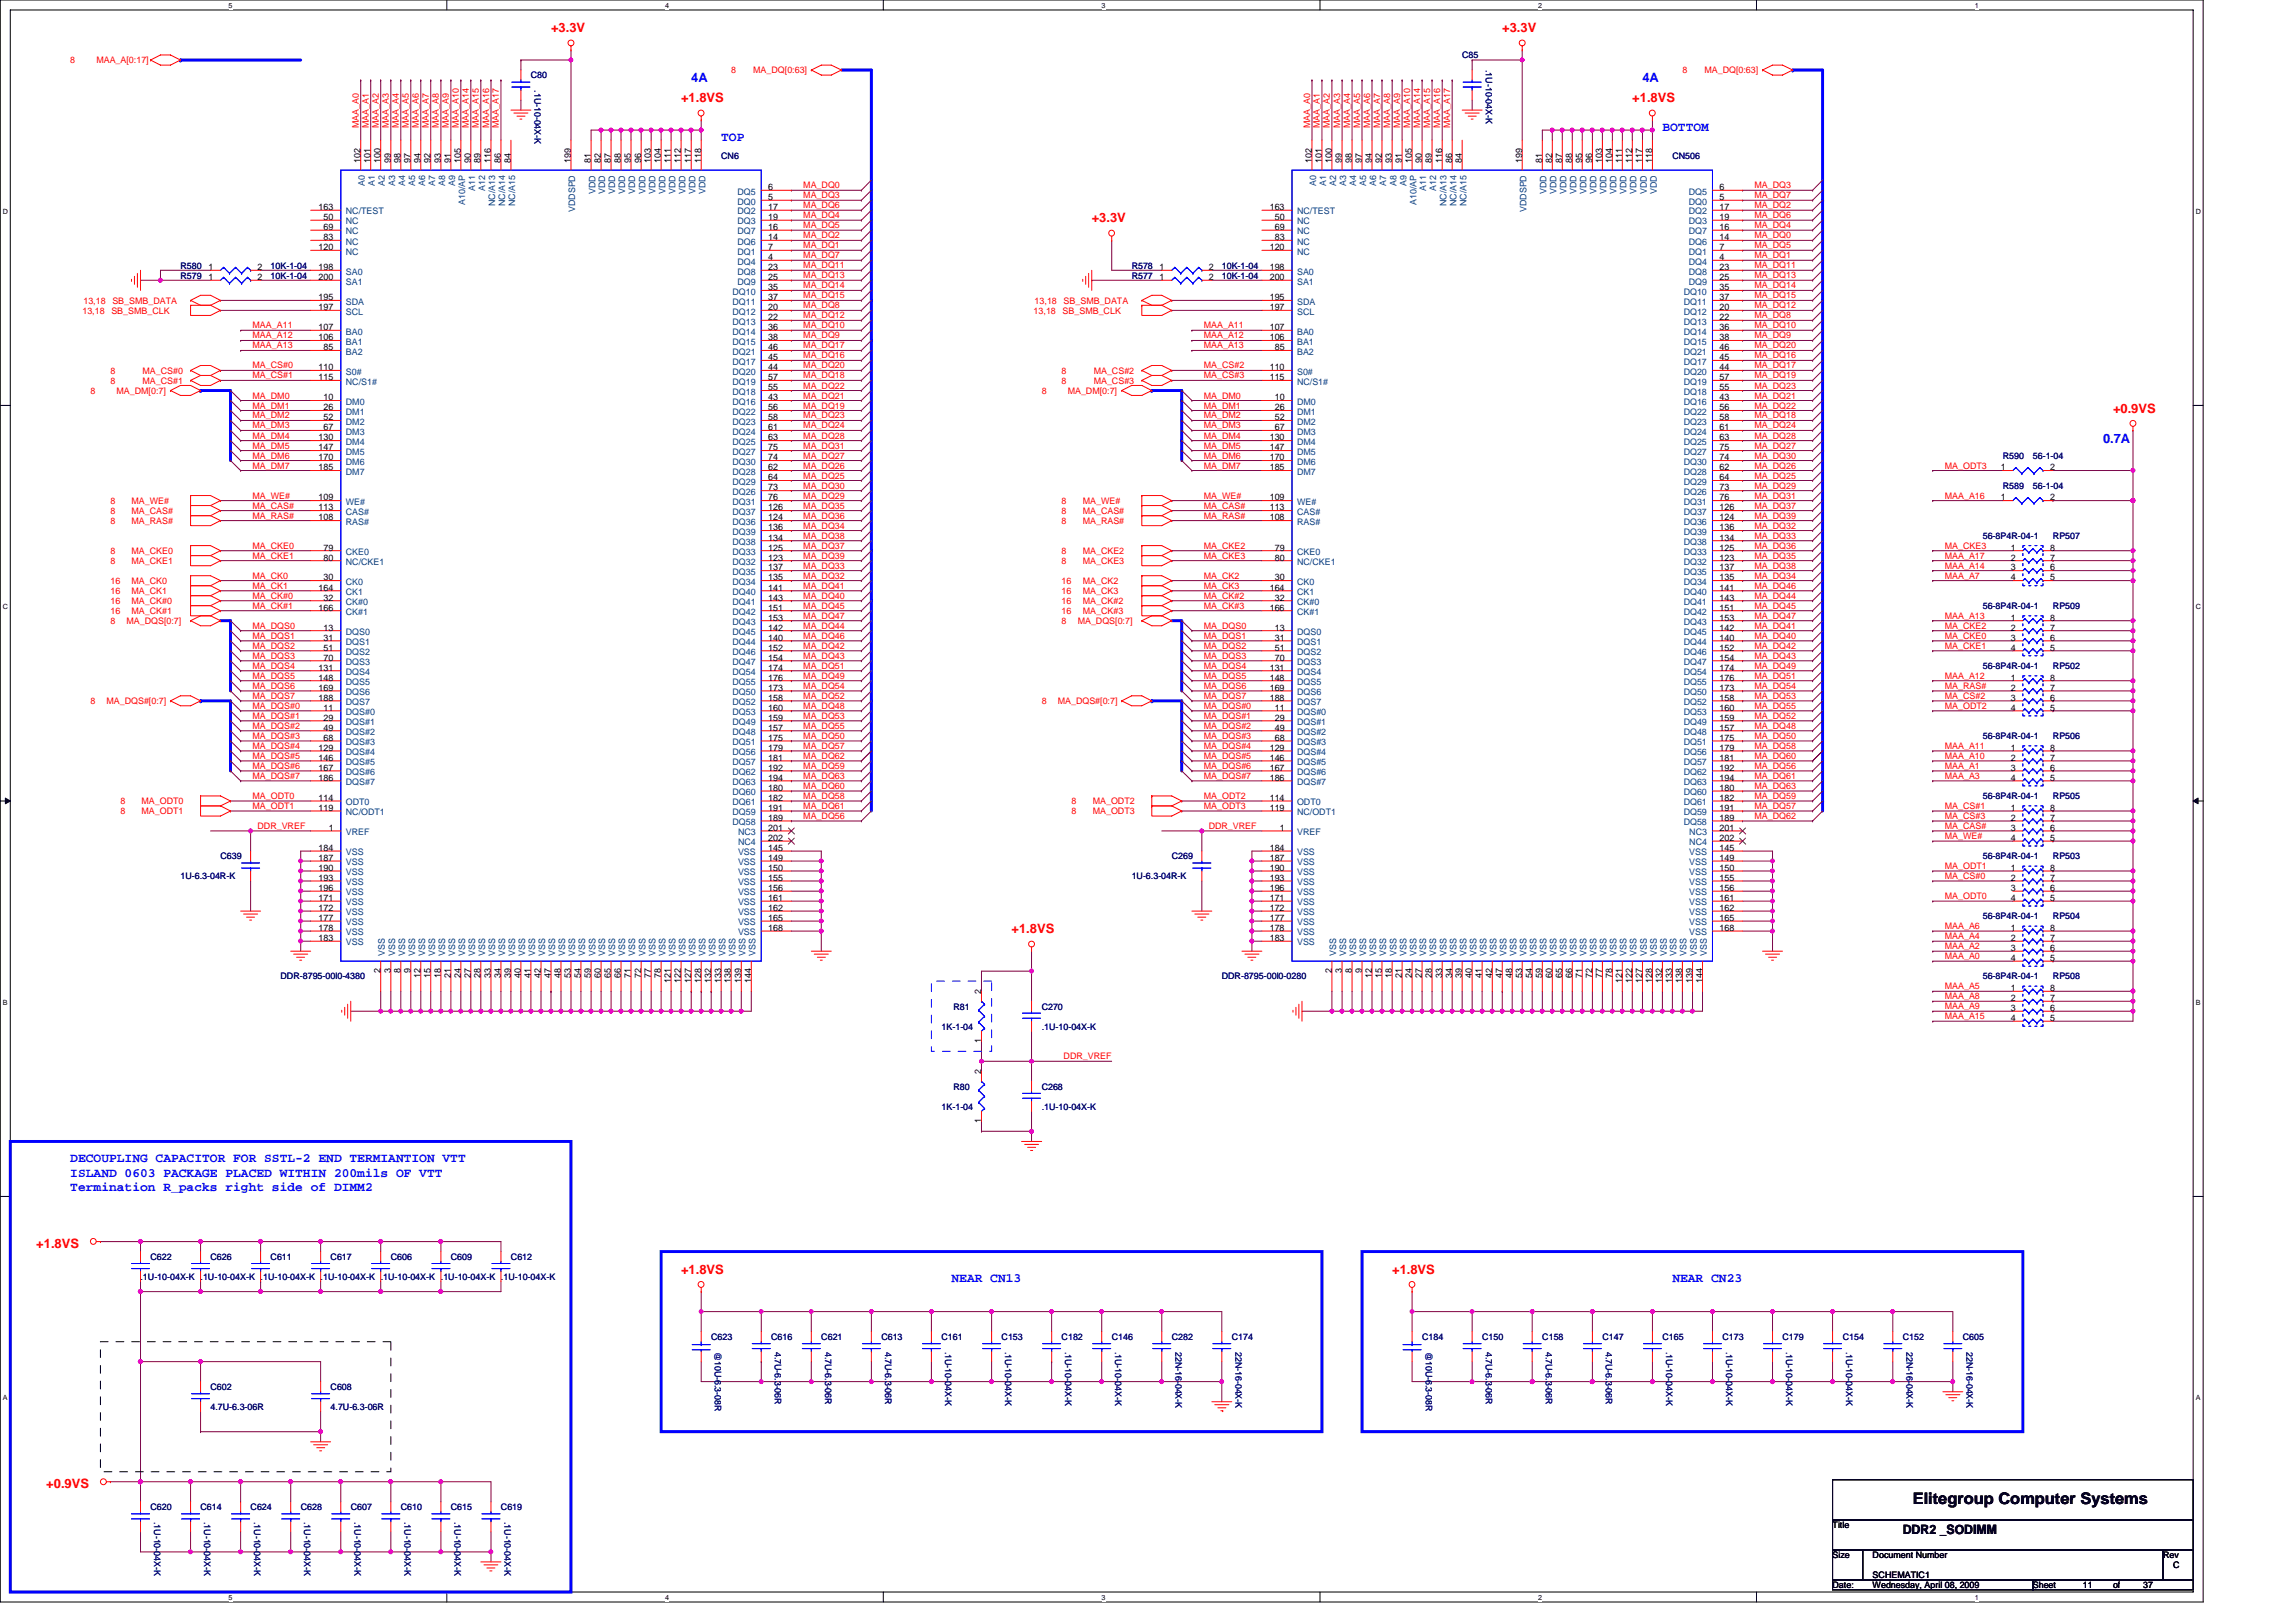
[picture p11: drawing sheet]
<svg xmlns="http://www.w3.org/2000/svg" width="297mm" height="210mm" viewBox="0 0 297 210" stroke-linecap="round" stroke-linejoin="round" font-family="sans-serif">
<defs><g id="words">
<text font-size="2.1" x="247.5" y="194.6">Elitegroup Computer Systems</text>
<g font-size="1.7" fill="#f00">
<text x="71.3" y="4.1">+3.3V</text>
<text x="194.3" y="4.1">+3.3V</text>
<text x="88.1" y="13.2">+1.8VS</text>
<text x="211.2" y="13.2">+1.8VS</text>
<text x="141.2" y="28.8">+3.3V</text>
<text x="273.4" y="53.4">+0.9VS</text>
<text x="130.9" y="120.7">+1.8VS</text>
<text x="4.7" y="161.4">+1.8VS</text>
<text x="88.1" y="164.8">+1.8VS</text>
<text x="180.1" y="164.8">+1.8VS</text>
<text x="6" y="192.5">+0.9VS</text>
</g>
<g font-size="1.7" fill="#00f">
<text x="89.4" y="10.6">4A</text>
<text x="212.5" y="10.6">4A</text>
<text x="215.1" y="16.9">BOTTOM</text>
<text x="93.3" y="18.2">TOP</text>
<text x="272.1" y="57.3">0.7A</text>
<text x="9.1" y="150.3">DECOUPLING CAPACITOR FOR SSTL-2 END TERMIANTION VTT</text>
<text x="9.1" y="152.2">ISLAND 0603 PACKAGE PLACED WITHIN 200mils OF VTT</text>
<text x="9.1" y="154.1">Termination R_packs right side of DIMM2</text>
<text x="123.1" y="165.9">NEAR CN13</text>
<text x="216.4" y="165.9">NEAR CN23</text>
</g>
<text font-size="1.7" x="246.2" y="198.5">DDR2 _SODIMM</text>
<g font-size="1.2" fill="#f00">
<text x="9.1" y="8.2">8</text>
<text x="12.5" y="8.2">MAA_A[0:17]</text>
<text x="94.6" y="9.5">8</text>
<text x="97.4" y="9.5">MA_DQ[0:63]</text>
<text x="217.7" y="9.5">8</text>
<text x="220.5" y="9.5">MA_DQ[0:63]</text>
<text x="46.4" y="16.6" transform="rotate(-90 46.4 16.6)">MAA_A0</text>
<text x="47.7" y="16.6" transform="rotate(-90 47.7 16.6)">MAA_A1</text>
<text x="49" y="16.6" transform="rotate(-90 49 16.6)">MAA_A2</text>
<text x="50.3" y="16.6" transform="rotate(-90 50.3 16.6)">MAA_A3</text>
<text x="51.6" y="16.6" transform="rotate(-90 51.6 16.6)">MAA_A4</text>
<text x="52.9" y="16.6" transform="rotate(-90 52.9 16.6)">MAA_A5</text>
<text x="54.2" y="16.6" transform="rotate(-90 54.2 16.6)">MAA_A6</text>
<text x="55.5" y="16.6" transform="rotate(-90 55.5 16.6)">MAA_A7</text>
<text x="56.8" y="16.6" transform="rotate(-90 56.8 16.6)">MAA_A8</text>
<text x="58.1" y="16.6" transform="rotate(-90 58.1 16.6)">MAA_A9</text>
<text x="59.4" y="16.6" transform="rotate(-90 59.4 16.6)">MAA_A10</text>
<text x="60.7" y="16.6" transform="rotate(-90 60.7 16.6)">MAA_A14</text>
<text x="62" y="16.6" transform="rotate(-90 62 16.6)">MAA_A15</text>
<text x="63.3" y="16.6" transform="rotate(-90 63.3 16.6)">MAA_A16</text>
<text x="64.6" y="16.6" transform="rotate(-90 64.6 16.6)">MAA_A17</text>
<text x="169.5" y="16.6" transform="rotate(-90 169.5 16.6)">MAA_A0</text>
<text x="170.8" y="16.6" transform="rotate(-90 170.8 16.6)">MAA_A1</text>
<text x="172.1" y="16.6" transform="rotate(-90 172.1 16.6)">MAA_A2</text>
<text x="173.4" y="16.6" transform="rotate(-90 173.4 16.6)">MAA_A3</text>
<text x="174.7" y="16.6" transform="rotate(-90 174.7 16.6)">MAA_A4</text>
<text x="176" y="16.6" transform="rotate(-90 176 16.6)">MAA_A5</text>
<text x="177.2" y="16.6" transform="rotate(-90 177.2 16.6)">MAA_A6</text>
<text x="178.5" y="16.6" transform="rotate(-90 178.5 16.6)">MAA_A7</text>
<text x="179.8" y="16.6" transform="rotate(-90 179.8 16.6)">MAA_A8</text>
<text x="181.1" y="16.6" transform="rotate(-90 181.1 16.6)">MAA_A9</text>
<text x="182.4" y="16.6" transform="rotate(-90 182.4 16.6)">MAA_A10</text>
<text x="183.7" y="16.6" transform="rotate(-90 183.7 16.6)">MAA_A14</text>
<text x="185" y="16.6" transform="rotate(-90 185 16.6)">MAA_A15</text>
<text x="186.3" y="16.6" transform="rotate(-90 186.3 16.6)">MAA_A16</text>
<text x="187.6" y="16.6" transform="rotate(-90 187.6 16.6)">MAA_A17</text>
<text x="103.9" y="24.4">MA_DQ0</text>
<text x="103.9" y="25.7">MA_DQ3</text>
<text x="103.9" y="29.5">MA_DQ5</text>
<text x="103.9" y="26.9">MA_DQ6</text>
<text x="103.9" y="28.2">MA_DQ4</text>
<text x="227" y="25.7">MA_DQ7</text>
<text x="227" y="24.4">MA_DQ3</text>
<text x="227" y="26.9">MA_DQ2</text>
<text x="227" y="28.2">MA_DQ6</text>
<text x="227" y="29.5">MA_DQ4</text>
<text x="103.9" y="33.4">MA_DQ7</text>
<text x="103.9" y="32.1">MA_DQ1</text>
<text x="103.9" y="30.8">MA_DQ2</text>
<text x="103.9" y="34.7">MA_DQ11</text>
<text x="227" y="32.1">MA_DQ5</text>
<text x="227" y="33.4">MA_DQ1</text>
<text x="227" y="30.8">MA_DQ0</text>
<text x="227" y="34.7">MA_DQ11</text>
<text x="10.7" y="40.6">13,18</text>
<text x="10.8" y="39.3">13,18</text>
<text x="14.4" y="40.6">SB_SMB_CLK</text>
<text x="14.5" y="39.3">SB_SMB_DATA</text>
<text x="103.9" y="39.9">MA_DQ8</text>
<text x="103.9" y="41.2">MA_DQ12</text>
<text x="103.9" y="36">MA_DQ13</text>
<text x="103.9" y="37.3">MA_DQ14</text>
<text x="103.9" y="38.6">MA_DQ15</text>
<text x="133.7" y="40.6">13,18</text>
<text x="133.9" y="39.3">13,18</text>
<text x="137.5" y="40.6">SB_SMB_CLK</text>
<text x="137.6" y="39.3">SB_SMB_DATA</text>
<text x="227" y="36">MA_DQ13</text>
<text x="227" y="41.2">MA_DQ8</text>
<text x="227" y="39.9">MA_DQ12</text>
<text x="227" y="37.3">MA_DQ14</text>
<text x="227" y="38.6">MA_DQ15</text>
<text x="32.7" y="47.7">MA_CS#0</text>
<text x="32.7" y="42.5">MAA_A11</text>
<text x="32.7" y="43.8">MAA_A12</text>
<text x="32.7" y="45.1">MAA_A13</text>
<text x="103.9" y="42.5">MA_DQ10</text>
<text x="103.9" y="43.8">MA_DQ9</text>
<text x="103.9" y="47.7">MA_DQ20</text>
<text x="103.9" y="45.1">MA_DQ17</text>
<text x="103.9" y="46.4">MA_DQ16</text>
<text x="155.7" y="47.7">MA_CS#2</text>
<text x="155.7" y="42.5">MAA_A11</text>
<text x="155.7" y="43.8">MAA_A12</text>
<text x="155.7" y="45.1">MAA_A13</text>
<text x="227" y="42.5">MA_DQ10</text>
<text x="227" y="43.8">MA_DQ9</text>
<text x="227" y="46.4">MA_DQ16</text>
<text x="227" y="47.7">MA_DQ17</text>
<text x="227" y="45.1">MA_DQ20</text>
<text x="11.7" y="50.9">8</text>
<text x="14.3" y="48.4">8</text>
<text x="14.3" y="49.7">8</text>
<text x="15.1" y="50.9">MA_DM[0:7]</text>
<text x="18.4" y="48.4">MA_CS#0</text>
<text x="18.4" y="49.7">MA_CS#1</text>
<text x="32.7" y="49">MA_CS#1</text>
<text x="32.7" y="52.9">MA_DM1</text>
<text x="32.7" y="51.6">MA_DM0</text>
<text x="103.9" y="51.6">MA_DQ21</text>
<text x="103.9" y="52.9">MA_DQ19</text>
<text x="103.9" y="50.3">MA_DQ22</text>
<text x="103.9" y="49">MA_DQ18</text>
<text x="134.8" y="50.9">8</text>
<text x="137.3" y="48.4">8</text>
<text x="137.3" y="49.7">8</text>
<text x="138.1" y="50.9">MA_DM[0:7]</text>
<text x="141.5" y="48.4">MA_CS#2</text>
<text x="141.5" y="49.7">MA_CS#3</text>
<text x="155.7" y="49">MA_CS#3</text>
<text x="155.7" y="52.9">MA_DM1</text>
<text x="155.7" y="51.6">MA_DM0</text>
<text x="227" y="51.6">MA_DQ21</text>
<text x="227" y="50.3">MA_DQ23</text>
<text x="227" y="49">MA_DQ19</text>
<text x="227" y="52.9">MA_DQ22</text>
<text x="32.7" y="54.1">MA_DM2</text>
<text x="32.7" y="55.4">MA_DM3</text>
<text x="32.7" y="58">MA_DM5</text>
<text x="32.7" y="59.3">MA_DM6</text>
<text x="32.7" y="56.7">MA_DM4</text>
<text x="103.9" y="54.1">MA_DQ23</text>
<text x="103.9" y="55.4">MA_DQ24</text>
<text x="103.9" y="56.7">MA_DQ28</text>
<text x="103.9" y="59.3">MA_DQ27</text>
<text x="103.9" y="58">MA_DQ31</text>
<text x="155.7" y="54.1">MA_DM2</text>
<text x="155.7" y="55.4">MA_DM3</text>
<text x="155.7" y="58">MA_DM5</text>
<text x="155.7" y="59.3">MA_DM6</text>
<text x="155.7" y="56.7">MA_DM4</text>
<text x="227" y="54.1">MA_DQ18</text>
<text x="227" y="55.4">MA_DQ24</text>
<text x="227" y="56.7">MA_DQ28</text>
<text x="227" y="59.3">MA_DQ30</text>
<text x="227" y="58">MA_DQ27</text>
<text x="14.3" y="65.2">8</text>
<text x="17" y="65.2">MA_WE#</text>
<text x="32.7" y="65.8">MA_CAS#</text>
<text x="32.7" y="64.5">MA_WE#</text>
<text x="32.7" y="60.6">MA_DM7</text>
<text x="103.9" y="60.6">MA_DQ26</text>
<text x="103.9" y="61.9">MA_DQ25</text>
<text x="103.9" y="64.5">MA_DQ29</text>
<text x="103.9" y="63.2">MA_DQ30</text>
<text x="103.9" y="65.8">MA_DQ35</text>
<text x="137.3" y="65.2">8</text>
<text x="140.1" y="65.2">MA_WE#</text>
<text x="155.7" y="65.8">MA_CAS#</text>
<text x="155.7" y="64.5">MA_WE#</text>
<text x="155.7" y="60.6">MA_DM7</text>
<text x="227" y="60.6">MA_DQ26</text>
<text x="227" y="61.9">MA_DQ25</text>
<text x="227" y="63.2">MA_DQ29</text>
<text x="227" y="64.5">MA_DQ31</text>
<text x="227" y="65.8">MA_DQ37</text>
<text x="251.6" y="64.5">MAA_A16</text>
<text x="251.6" y="60.6">MA_ODT3</text>
<text x="14.3" y="67.8">8</text>
<text x="14.3" y="66.5">8</text>
<text x="14.3" y="71.7">8</text>
<text x="17" y="67.8">MA_RAS#</text>
<text x="17" y="66.5">MA_CAS#</text>
<text x="17" y="71.7">MA_CKE0</text>
<text x="32.7" y="67.1">MA_RAS#</text>
<text x="32.7" y="71">MA_CKE0</text>
<text x="103.9" y="67.1">MA_DQ36</text>
<text x="103.9" y="71">MA_DQ37</text>
<text x="103.9" y="69.7">MA_DQ38</text>
<text x="103.9" y="68.4">MA_DQ34</text>
<text x="137.3" y="67.8">8</text>
<text x="137.3" y="66.5">8</text>
<text x="137.3" y="71.7">8</text>
<text x="140.1" y="67.8">MA_RAS#</text>
<text x="140.1" y="66.5">MA_CAS#</text>
<text x="140.1" y="71.7">MA_CKE2</text>
<text x="155.7" y="67.1">MA_RAS#</text>
<text x="155.7" y="71">MA_CKE2</text>
<text x="227" y="71">MA_DQ36</text>
<text x="227" y="67.1">MA_DQ39</text>
<text x="227" y="69.7">MA_DQ33</text>
<text x="227" y="68.4">MA_DQ32</text>
<text x="251.6" y="71">MA_CKE3</text>
<text x="14.3" y="75.6">16</text>
<text x="14.3" y="76.9">16</text>
<text x="14.3" y="73">8</text>
<text x="17" y="75.6">MA_CK0</text>
<text x="17" y="76.9">MA_CK1</text>
<text x="17" y="73">MA_CKE1</text>
<text x="32.7" y="77.5">MA_CK#0</text>
<text x="32.7" y="74.9">MA_CK0</text>
<text x="32.7" y="72.3">MA_CKE1</text>
<text x="32.7" y="76.2">MA_CK1</text>
<text x="103.9" y="72.3">MA_DQ39</text>
<text x="103.9" y="74.9">MA_DQ32</text>
<text x="103.9" y="73.6">MA_DQ33</text>
<text x="103.9" y="76.2">MA_DQ41</text>
<text x="103.9" y="77.5">MA_DQ40</text>
<text x="137.3" y="75.6">16</text>
<text x="137.3" y="76.9">16</text>
<text x="137.3" y="73">8</text>
<text x="140.1" y="75.6">MA_CK2</text>
<text x="140.1" y="76.9">MA_CK3</text>
<text x="140.1" y="73">MA_CKE3</text>
<text x="155.7" y="77.5">MA_CK#2</text>
<text x="155.7" y="74.9">MA_CK2</text>
<text x="155.7" y="72.3">MA_CKE3</text>
<text x="155.7" y="76.2">MA_CK3</text>
<text x="227" y="72.3">MA_DQ35</text>
<text x="227" y="74.9">MA_DQ34</text>
<text x="227" y="73.6">MA_DQ38</text>
<text x="227" y="76.2">MA_DQ46</text>
<text x="227" y="77.5">MA_DQ44</text>
<text x="251.6" y="73.6">MAA_A14</text>
<text x="251.6" y="72.3">MAA_A17</text>
<text x="251.6" y="74.9">MAA_A7</text>
<text x="14.3" y="78.1">16</text>
<text x="14.3" y="79.4">16</text>
<text x="14.3" y="80.8">8</text>
<text x="16.4" y="80.8">MA_DQS[0:7]</text>
<text x="17" y="78.1">MA_CK#0</text>
<text x="17" y="79.4">MA_CK#1</text>
<text x="32.7" y="78.8">MA_CK#1</text>
<text x="32.7" y="81.3">MA_DQS0</text>
<text x="32.7" y="82.7">MA_DQS1</text>
<text x="32.7" y="83.9">MA_DQS2</text>
<text x="103.9" y="82.7">MA_DQ46</text>
<text x="103.9" y="81.3">MA_DQ44</text>
<text x="103.9" y="83.9">MA_DQ42</text>
<text x="103.9" y="78.8">MA_DQ45</text>
<text x="103.9" y="80.1">MA_DQ47</text>
<text x="137.3" y="78.1">16</text>
<text x="137.3" y="79.4">16</text>
<text x="137.3" y="80.8">8</text>
<text x="139.4" y="80.8">MA_DQS[0:7]</text>
<text x="140.1" y="78.1">MA_CK#2</text>
<text x="140.1" y="79.4">MA_CK#3</text>
<text x="155.7" y="78.8">MA_CK#3</text>
<text x="155.7" y="81.3">MA_DQS0</text>
<text x="155.7" y="82.7">MA_DQS1</text>
<text x="155.7" y="83.9">MA_DQS2</text>
<text x="227" y="82.7">MA_DQ40</text>
<text x="227" y="81.3">MA_DQ41</text>
<text x="227" y="78.8">MA_DQ45</text>
<text x="227" y="80.1">MA_DQ47</text>
<text x="227" y="83.9">MA_DQ42</text>
<text x="251.6" y="83.9">MA_CKE1</text>
<text x="251.6" y="82.7">MA_CKE0</text>
<text x="251.6" y="80.1">MAA_A13</text>
<text x="251.6" y="81.3">MA_CKE2</text>
<text x="32.7" y="85.2">MA_DQS3</text>
<text x="32.7" y="89.1">MA_DQS6</text>
<text x="32.7" y="86.5">MA_DQS4</text>
<text x="32.7" y="87.8">MA_DQS5</text>
<text x="103.9" y="85.2">MA_DQ43</text>
<text x="103.9" y="86.5">MA_DQ51</text>
<text x="103.9" y="87.8">MA_DQ49</text>
<text x="103.9" y="89.1">MA_DQ54</text>
<text x="155.7" y="85.2">MA_DQS3</text>
<text x="155.7" y="89.1">MA_DQS6</text>
<text x="155.7" y="86.5">MA_DQS4</text>
<text x="155.7" y="87.8">MA_DQS5</text>
<text x="227" y="85.2">MA_DQ43</text>
<text x="227" y="89.1">MA_DQ54</text>
<text x="227" y="86.5">MA_DQ49</text>
<text x="227" y="87.8">MA_DQ51</text>
<text x="251.6" y="87.8">MAA_A12</text>
<text x="251.6" y="89.1">MA_RAS#</text>
<text x="11.7" y="91.1">8</text>
<text x="13.8" y="91.1">MA_DQS#[0:7]</text>
<text x="32.7" y="90.4">MA_DQS7</text>
<text x="32.7" y="91.7">MA_DQS#0</text>
<text x="32.7" y="95.6">MA_DQS#3</text>
<text x="32.7" y="93">MA_DQS#1</text>
<text x="32.7" y="94.3">MA_DQS#2</text>
<text x="103.9" y="90.4">MA_DQ52</text>
<text x="103.9" y="91.7">MA_DQ48</text>
<text x="103.9" y="94.3">MA_DQ55</text>
<text x="103.9" y="93">MA_DQ53</text>
<text x="103.9" y="95.6">MA_DQ50</text>
<text x="134.8" y="91.1">8</text>
<text x="136.8" y="91.1">MA_DQS#[0:7]</text>
<text x="155.7" y="90.4">MA_DQS7</text>
<text x="155.7" y="91.7">MA_DQS#0</text>
<text x="155.7" y="95.6">MA_DQS#3</text>
<text x="155.7" y="93">MA_DQS#1</text>
<text x="155.7" y="94.3">MA_DQS#2</text>
<text x="227" y="94.3">MA_DQ48</text>
<text x="227" y="93">MA_DQ52</text>
<text x="227" y="90.4">MA_DQ53</text>
<text x="227" y="91.7">MA_DQ55</text>
<text x="227" y="95.6">MA_DQ50</text>
<text x="251.6" y="91.7">MA_ODT2</text>
<text x="251.6" y="90.4">MA_CS#2</text>
<text x="32.7" y="96.9">MA_DQS#4</text>
<text x="32.7" y="99.5">MA_DQS#6</text>
<text x="32.7" y="98.2">MA_DQS#5</text>
<text x="32.7" y="100.8">MA_DQS#7</text>
<text x="103.9" y="96.9">MA_DQ57</text>
<text x="103.9" y="98.2">MA_DQ62</text>
<text x="103.9" y="99.5">MA_DQ59</text>
<text x="103.9" y="100.8">MA_DQ63</text>
<text x="155.7" y="96.9">MA_DQS#4</text>
<text x="155.7" y="99.5">MA_DQS#6</text>
<text x="155.7" y="98.2">MA_DQS#5</text>
<text x="155.7" y="100.8">MA_DQS#7</text>
<text x="227" y="96.9">MA_DQ58</text>
<text x="227" y="98.2">MA_DQ60</text>
<text x="227" y="99.5">MA_DQ56</text>
<text x="227" y="100.8">MA_DQ61</text>
<text x="251.6" y="96.9">MAA_A11</text>
<text x="251.6" y="98.2">MAA_A10</text>
<text x="251.6" y="99.5">MAA_A1</text>
<text x="251.6" y="100.8">MAA_A3</text>
<text x="15.6" y="104.1">8</text>
<text x="15.6" y="105.3">8</text>
<text x="18.3" y="104.1">MA_ODT0</text>
<text x="18.3" y="105.3">MA_ODT1</text>
<text x="32.7" y="103.4">MA_ODT0</text>
<text x="32.7" y="104.7">MA_ODT1</text>
<text x="33.3" y="107.3">DDR_VREF</text>
<text x="103.9" y="102.1">MA_DQ60</text>
<text x="103.9" y="103.4">MA_DQ58</text>
<text x="103.9" y="106">MA_DQ56</text>
<text x="103.9" y="104.7">MA_DQ61</text>
<text x="138.6" y="104.1">8</text>
<text x="138.6" y="105.3">8</text>
<text x="141.4" y="104.1">MA_ODT2</text>
<text x="141.4" y="105.3">MA_ODT3</text>
<text x="155.7" y="103.4">MA_ODT2</text>
<text x="155.7" y="104.7">MA_ODT3</text>
<text x="156.4" y="107.3">DDR_VREF</text>
<text x="227" y="102.1">MA_DQ63</text>
<text x="227" y="103.4">MA_DQ59</text>
<text x="227" y="106">MA_DQ62</text>
<text x="227" y="104.7">MA_DQ57</text>
<text x="251.6" y="104.7">MA_CS#1</text>
<text x="251.6" y="107.3">MA_CAS#</text>
<text x="251.6" y="106">MA_CS#3</text>
<text x="251.6" y="108.6">MA_WE#</text>
<text x="251.6" y="112.4">MA_ODT1</text>
<text x="251.6" y="113.7">MA_CS#0</text>
<text x="251.6" y="116.3">MA_ODT0</text>
<text x="251.6" y="121.5">MAA_A4</text>
<text x="251.6" y="120.2">MAA_A6</text>
<text x="251.6" y="122.8">MAA_A2</text>
<text x="251.6" y="124.1">MAA_A0</text>
<text x="251.6" y="128">MAA_A5</text>
<text x="251.6" y="129.3">MAA_A8</text>
<text x="251.6" y="130.6">MAA_A9</text>
<text x="251.6" y="131.9">MAA_A15</text>
<text x="137.6" y="137.1">DDR_VREF</text>
</g>
<g font-size="1.2" fill="#000080">
<text x="68.7" y="10.1">C80</text>
<text x="69.2" y="11.7" transform="rotate(90 69.2 11.7)">.1U-10-04X-K</text>
<text x="189.2" y="7.6">C85</text>
<text x="192.2" y="9.1" transform="rotate(90 192.2 9.1)">.1U-10-04X-K</text>
<text x="93.3" y="20.5">CN6</text>
<text x="216.4" y="20.5">CN506</text>
<text x="23.3" y="34.8">R580</text>
<text x="35" y="34.8">10K-1-04</text>
<text x="146.4" y="34.8">R578</text>
<text x="158.1" y="34.8">10K-1-04</text>
<text x="23.3" y="36">R579</text>
<text x="35" y="36">10K-1-04</text>
<text x="146.4" y="36">R577</text>
<text x="158.1" y="36">10K-1-04</text>
<text x="259.1" y="59.4">R590</text>
<text x="263" y="59.4">56-1-04</text>
<text x="259.1" y="63.2">R589</text>
<text x="263" y="63.2">56-1-04</text>
<text x="256.5" y="69.7">56-8P4R-04-1</text>
<text x="265.6" y="69.7">RP507</text>
<text x="256.5" y="78.8">56-8P4R-04-1</text>
<text x="265.6" y="78.8">RP509</text>
<text x="256.5" y="86.6">56-8P4R-04-1</text>
<text x="265.6" y="86.6">RP502</text>
<text x="256.5" y="95.6">56-8P4R-04-1</text>
<text x="265.6" y="95.6">RP506</text>
<text x="256.5" y="103.4">56-8P4R-04-1</text>
<text x="265.6" y="103.4">RP505</text>
<text x="23.3" y="113.8">1U-6.3-04R-K</text>
<text x="28.5" y="111.2">C639</text>
<text x="146.4" y="113.8">1U-6.3-04R-K</text>
<text x="151.6" y="111.2">C269</text>
<text x="256.5" y="111.2">56-8P4R-04-1</text>
<text x="265.6" y="111.2">RP503</text>
<text x="256.5" y="119">56-8P4R-04-1</text>
<text x="265.6" y="119">RP504</text>
<text x="36.3" y="126.7">DDR-8795-00l0-4380</text>
<text x="123.4" y="130.6">R81</text>
<text x="134.8" y="130.6">C270</text>
<text x="158.1" y="126.7">DDR-8795-00l0-0280</text>
<text x="256.5" y="126.7">56-8P4R-04-1</text>
<text x="265.6" y="126.7">RP508</text>
<text x="121.8" y="133.2">1K-1-04</text>
<text x="134.8" y="133.2">.1U-10-04X-K</text>
<text x="121.8" y="143.6">1K-1-04</text>
<text x="123.4" y="141">R80</text>
<text x="134.8" y="141">C268</text>
<text x="134.8" y="143.6">.1U-10-04X-K</text>
<text x="18.2" y="165.6">.1U-10-04X-K .1U-10-04X-K .1U-10-04X-K .1U-10-04X-K .1U-10-04X-K .1U-10-04X-K .1U-10-04X-K</text>
<text x="19.5" y="163">C622</text>
<text x="27.2" y="163">C626</text>
<text x="35" y="163">C611</text>
<text x="42.8" y="163">C617</text>
<text x="50.6" y="163">C606</text>
<text x="58.3" y="163">C609</text>
<text x="66.1" y="163">C612</text>
<text x="92" y="173.4">C623</text>
<text x="99.8" y="173.4">C616</text>
<text x="106.3" y="173.4">C621</text>
<text x="114" y="173.4">C613</text>
<text x="121.8" y="173.4">C161</text>
<text x="129.6" y="173.4">C153</text>
<text x="137.3" y="173.4">C182</text>
<text x="143.8" y="173.4">C146</text>
<text x="151.6" y="173.4">C282</text>
<text x="159.4" y="173.4">C174</text>
<text x="184" y="173.4">C184</text>
<text x="191.7" y="173.4">C150</text>
<text x="199.5" y="173.4">C158</text>
<text x="207.3" y="173.4">C147</text>
<text x="215.1" y="173.4">C165</text>
<text x="222.8" y="173.4">C173</text>
<text x="230.6" y="173.4">C179</text>
<text x="238.4" y="173.4">C154</text>
<text x="246.2" y="173.4">C152</text>
<text x="253.9" y="173.4">C605</text>
<text x="27.2" y="179.8">C602</text>
<text x="42.8" y="179.8">C608</text>
<text x="92.5" y="174.9" transform="rotate(90 92.5 174.9)">@10U-6.3-08R</text>
<text x="100.3" y="174.9" transform="rotate(90 100.3 174.9)">4.7U-6.3-06R</text>
<text x="106.7" y="174.9" transform="rotate(90 106.7 174.9)">4.7U-6.3-06R</text>
<text x="114.5" y="174.9" transform="rotate(90 114.5 174.9)">4.7U-6.3-06R</text>
<text x="122.3" y="174.9" transform="rotate(90 122.3 174.9)">.1U-10-04X-K</text>
<text x="130" y="174.9" transform="rotate(90 130 174.9)">.1U-10-04X-K</text>
<text x="137.8" y="174.9" transform="rotate(90 137.8 174.9)">.1U-10-04X-K</text>
<text x="144.3" y="174.9" transform="rotate(90 144.3 174.9)">.1U-10-04X-K</text>
<text x="152.1" y="174.9" transform="rotate(90 152.1 174.9)">22N-16-04X-K</text>
<text x="159.8" y="174.9" transform="rotate(90 159.8 174.9)">22N-16-04X-K</text>
<text x="184.5" y="174.9" transform="rotate(90 184.5 174.9)">@10U-6.3-08R</text>
<text x="192.2" y="174.9" transform="rotate(90 192.2 174.9)">4.7U-6.3-06R</text>
<text x="200" y="174.9" transform="rotate(90 200 174.9)">4.7U-6.3-06R</text>
<text x="207.8" y="174.9" transform="rotate(90 207.8 174.9)">4.7U-6.3-06R</text>
<text x="215.5" y="174.9" transform="rotate(90 215.5 174.9)">.1U-10-04X-K</text>
<text x="223.3" y="174.9" transform="rotate(90 223.3 174.9)">.1U-10-04X-K</text>
<text x="231.1" y="174.9" transform="rotate(90 231.1 174.9)">.1U-10-04X-K</text>
<text x="238.9" y="174.9" transform="rotate(90 238.9 174.9)">.1U-10-04X-K</text>
<text x="246.6" y="174.9" transform="rotate(90 246.6 174.9)">22N-16-04X-K</text>
<text x="254.4" y="174.9" transform="rotate(90 254.4 174.9)">22N-16-04X-K</text>
<text x="27.2" y="182.4">4.7U-6.3-06R</text>
<text x="42.8" y="182.4">4.7U-6.3-06R</text>
<text x="19.5" y="195.4">C620</text>
<text x="19.9" y="196.9" transform="rotate(90 19.9 196.9)">.1U-10-04X-K</text>
<text x="25.9" y="195.4">C614</text>
<text x="26.4" y="196.9" transform="rotate(90 26.4 196.9)">.1U-10-04X-K</text>
<text x="32.4" y="195.4">C624</text>
<text x="32.9" y="196.9" transform="rotate(90 32.9 196.9)">.1U-10-04X-K</text>
<text x="38.9" y="195.4">C628</text>
<text x="39.4" y="196.9" transform="rotate(90 39.4 196.9)">.1U-10-04X-K</text>
<text x="45.4" y="195.4">C607</text>
<text x="45.8" y="196.9" transform="rotate(90 45.8 196.9)">.1U-10-04X-K</text>
<text x="51.9" y="195.4">C610</text>
<text x="52.3" y="196.9" transform="rotate(90 52.3 196.9)">.1U-10-04X-K</text>
<text x="58.3" y="195.4">C615</text>
<text x="58.8" y="196.9" transform="rotate(90 58.8 196.9)">.1U-10-04X-K</text>
<text x="64.8" y="195.4">C619</text>
<text x="65.3" y="196.9" transform="rotate(90 65.3 196.9)">.1U-10-04X-K</text>
</g>
<g font-size="1.2">
<text x="46.6" y="21.1" transform="rotate(-90 46.6 21.1)">102</text>
<text x="47.9" y="21.1" transform="rotate(-90 47.9 21.1)">101</text>
<text x="49.2" y="21.1" transform="rotate(-90 49.2 21.1)">100</text>
<text x="50.5" y="21.1" transform="rotate(-90 50.5 21.1)">99</text>
<text x="51.8" y="21.1" transform="rotate(-90 51.8 21.1)">98</text>
<text x="53.1" y="21.1" transform="rotate(-90 53.1 21.1)">97</text>
<text x="54.4" y="21.1" transform="rotate(-90 54.4 21.1)">94</text>
<text x="55.7" y="21.1" transform="rotate(-90 55.7 21.1)">92</text>
<text x="57" y="21.1" transform="rotate(-90 57 21.1)">93</text>
<text x="58.3" y="21.1" transform="rotate(-90 58.3 21.1)">91</text>
<text x="59.6" y="21.1" transform="rotate(-90 59.6 21.1)">105</text>
<text x="60.9" y="21.1" transform="rotate(-90 60.9 21.1)">90</text>
<text x="62.2" y="21.1" transform="rotate(-90 62.2 21.1)">89</text>
<text x="63.5" y="21.1" transform="rotate(-90 63.5 21.1)">116</text>
<text x="64.8" y="21.1" transform="rotate(-90 64.8 21.1)">86</text>
<text x="66.1" y="21.1" transform="rotate(-90 66.1 21.1)">84</text>
<text x="73.8" y="21.1" transform="rotate(-90 73.8 21.1)">199</text>
<text x="76.5" y="21.1" transform="rotate(-90 76.5 21.1)">81</text>
<text x="77.7" y="21.1" transform="rotate(-90 77.7 21.1)">82</text>
<text x="79" y="21.1" transform="rotate(-90 79 21.1)">87</text>
<text x="80.3" y="21.1" transform="rotate(-90 80.3 21.1)">88</text>
<text x="81.6" y="21.1" transform="rotate(-90 81.6 21.1)">95</text>
<text x="82.9" y="21.1" transform="rotate(-90 82.9 21.1)">96</text>
<text x="84.2" y="21.1" transform="rotate(-90 84.2 21.1)">103</text>
<text x="85.5" y="21.1" transform="rotate(-90 85.5 21.1)">104</text>
<text x="86.8" y="21.1" transform="rotate(-90 86.8 21.1)">111</text>
<text x="88.1" y="21.1" transform="rotate(-90 88.1 21.1)">112</text>
<text x="89.4" y="21.1" transform="rotate(-90 89.4 21.1)">117</text>
<text x="90.7" y="21.1" transform="rotate(-90 90.7 21.1)">118</text>
<text x="169.7" y="21.1" transform="rotate(-90 169.7 21.1)">102</text>
<text x="171" y="21.1" transform="rotate(-90 171 21.1)">101</text>
<text x="172.3" y="21.1" transform="rotate(-90 172.3 21.1)">100</text>
<text x="173.6" y="21.1" transform="rotate(-90 173.6 21.1)">99</text>
<text x="174.9" y="21.1" transform="rotate(-90 174.9 21.1)">98</text>
<text x="176.2" y="21.1" transform="rotate(-90 176.2 21.1)">97</text>
<text x="177.5" y="21.1" transform="rotate(-90 177.5 21.1)">94</text>
<text x="178.8" y="21.1" transform="rotate(-90 178.8 21.1)">92</text>
<text x="180.1" y="21.1" transform="rotate(-90 180.1 21.1)">93</text>
<text x="181.4" y="21.1" transform="rotate(-90 181.4 21.1)">91</text>
<text x="182.7" y="21.1" transform="rotate(-90 182.7 21.1)">105</text>
<text x="184" y="21.1" transform="rotate(-90 184 21.1)">90</text>
<text x="185.2" y="21.1" transform="rotate(-90 185.2 21.1)">89</text>
<text x="186.6" y="21.1" transform="rotate(-90 186.6 21.1)">116</text>
<text x="187.9" y="21.1" transform="rotate(-90 187.9 21.1)">86</text>
<text x="189.1" y="21.1" transform="rotate(-90 189.1 21.1)">84</text>
<text x="196.9" y="21.1" transform="rotate(-90 196.9 21.1)">199</text>
<text x="199.5" y="21.1" transform="rotate(-90 199.5 21.1)">81</text>
<text x="200.8" y="21.1" transform="rotate(-90 200.8 21.1)">82</text>
<text x="202.1" y="21.1" transform="rotate(-90 202.1 21.1)">87</text>
<text x="203.4" y="21.1" transform="rotate(-90 203.4 21.1)">88</text>
<text x="204.7" y="21.1" transform="rotate(-90 204.7 21.1)">95</text>
<text x="206" y="21.1" transform="rotate(-90 206 21.1)">96</text>
<text x="207.3" y="21.1" transform="rotate(-90 207.3 21.1)">103</text>
<text x="208.6" y="21.1" transform="rotate(-90 208.6 21.1)">104</text>
<text x="209.9" y="21.1" transform="rotate(-90 209.9 21.1)">111</text>
<text x="211.2" y="21.1" transform="rotate(-90 211.2 21.1)">112</text>
<text x="212.5" y="21.1" transform="rotate(-90 212.5 21.1)">117</text>
<text x="213.8" y="21.1" transform="rotate(-90 213.8 21.1)">118</text>
<text x="41.2" y="27.2">163</text>
<text x="41.9" y="29.8">69</text>
<text x="41.9" y="28.5">50</text>
<text x="99.4" y="27.2">17</text>
<text x="99.4" y="28.5">19</text>
<text x="99.4" y="29.8">16</text>
<text x="99.4" y="24.6">6</text>
<text x="99.4" y="25.9">5</text>
<text x="164.3" y="27.2">163</text>
<text x="164.9" y="29.8">69</text>
<text x="164.9" y="28.5">50</text>
<text x="222.5" y="27.2">17</text>
<text x="222.5" y="28.5">19</text>
<text x="222.5" y="29.8">16</text>
<text x="222.5" y="24.6">6</text>
<text x="222.5" y="25.9">5</text>
<text x="27" y="34.9">1</text>
<text x="33.3" y="34.9">2</text>
<text x="41.2" y="32.4">120</text>
<text x="41.2" y="34.9">198</text>
<text x="41.9" y="31.1">83</text>
<text x="99.4" y="32.4">7</text>
<text x="99.4" y="31.1">14</text>
<text x="99.4" y="33.7">4</text>
<text x="99.4" y="34.9">23</text>
<text x="150" y="34.9">1</text>
<text x="156.4" y="34.9">2</text>
<text x="164.3" y="32.4">120</text>
<text x="164.3" y="34.9">198</text>
<text x="164.9" y="31.1">83</text>
<text x="222.5" y="32.4">7</text>
<text x="222.5" y="31.1">14</text>
<text x="222.5" y="33.7">4</text>
<text x="222.5" y="34.9">23</text>
<text x="27" y="36.2">1</text>
<text x="33.3" y="36.2">2</text>
<text x="41.2" y="36.2">200</text>
<text x="41.2" y="38.8">195</text>
<text x="41.2" y="40.1">197</text>
<text x="99.4" y="36.2">25</text>
<text x="99.4" y="40.1">20</text>
<text x="99.4" y="41.4">22</text>
<text x="99.4" y="38.8">37</text>
<text x="99.4" y="37.5">35</text>
<text x="150" y="36.2">1</text>
<text x="156.4" y="36.2">2</text>
<text x="164.3" y="36.2">200</text>
<text x="164.3" y="38.8">195</text>
<text x="164.3" y="40.1">197</text>
<text x="222.5" y="36.2">25</text>
<text x="222.5" y="40.1">20</text>
<text x="222.5" y="41.4">22</text>
<text x="222.5" y="38.8">37</text>
<text x="222.5" y="37.5">35</text>
<text x="41.2" y="42.7">107</text>
<text x="41.2" y="44">106</text>
<text x="41.2" y="47.9">110</text>
<text x="41.9" y="45.3">85</text>
<text x="99.4" y="47.9">44</text>
<text x="99.4" y="45.3">46</text>
<text x="99.4" y="42.7">36</text>
<text x="99.4" y="46.6">45</text>
<text x="99.4" y="44">38</text>
<text x="164.3" y="42.7">107</text>
<text x="164.3" y="44">106</text>
<text x="164.3" y="47.9">110</text>
<text x="164.9" y="45.3">85</text>
<text x="222.5" y="47.9">44</text>
<text x="222.5" y="45.3">46</text>
<text x="222.5" y="42.7">36</text>
<text x="222.5" y="46.6">45</text>
<text x="222.5" y="44">38</text>
<text x="41.2" y="49.2">115</text>
<text x="41.9" y="51.8">10</text>
<text x="41.9" y="53.1">26</text>
<text x="99.4" y="50.5">55</text>
<text x="99.4" y="53.1">56</text>
<text x="99.4" y="49.2">57</text>
<text x="99.4" y="51.8">43</text>
<text x="164.3" y="49.2">115</text>
<text x="164.9" y="51.8">10</text>
<text x="164.9" y="53.1">26</text>
<text x="222.5" y="50.5">55</text>
<text x="222.5" y="53.1">56</text>
<text x="222.5" y="49.2">57</text>
<text x="222.5" y="51.8">43</text>
<text x="41.2" y="57">130</text>
<text x="41.2" y="58.3">147</text>
<text x="41.2" y="59.6">170</text>
<text x="41.9" y="55.7">67</text>
<text x="41.9" y="54.4">52</text>
<text x="99.4" y="54.4">58</text>
<text x="99.4" y="55.7">61</text>
<text x="99.4" y="57">63</text>
<text x="99.4" y="58.3">75</text>
<text x="99.4" y="59.6">74</text>
<text x="164.3" y="57">130</text>
<text x="164.3" y="58.3">147</text>
<text x="164.3" y="59.6">170</text>
<text x="164.9" y="55.7">67</text>
<text x="164.9" y="54.4">52</text>
<text x="222.5" y="54.4">58</text>
<text x="222.5" y="55.7">61</text>
<text x="222.5" y="57">63</text>
<text x="222.5" y="58.3">75</text>
<text x="222.5" y="59.6">74</text>
<text x="41.2" y="64.7">109</text>
<text x="41.2" y="60.9">185</text>
<text x="99.4" y="63.5">73</text>
<text x="99.4" y="60.9">62</text>
<text x="99.4" y="62.1">64</text>
<text x="99.4" y="64.7">76</text>
<text x="164.3" y="64.7">109</text>
<text x="164.3" y="60.9">185</text>
<text x="222.5" y="63.5">73</text>
<text x="222.5" y="60.9">62</text>
<text x="222.5" y="62.1">64</text>
<text x="222.5" y="64.7">76</text>
<text x="258.8" y="60.9">1</text>
<text x="258.8" y="64.7">1</text>
<text x="265.2" y="60.9">2</text>
<text x="265.2" y="64.7">2</text>
<text x="41.2" y="66">113</text>
<text x="41.2" y="67.3">108</text>
<text x="41.9" y="71.2">79</text>
<text x="99.4" y="71.2">125</text>
<text x="99.4" y="67.3">124</text>
<text x="99.4" y="66">126</text>
<text x="99.4" y="69.9">134</text>
<text x="99.4" y="68.6">136</text>
<text x="164.3" y="66">113</text>
<text x="164.3" y="67.3">108</text>
<text x="164.9" y="71.2">79</text>
<text x="222.5" y="71.2">125</text>
<text x="222.5" y="67.3">124</text>
<text x="222.5" y="66">126</text>
<text x="222.5" y="69.9">134</text>
<text x="222.5" y="68.6">136</text>
<text x="260.1" y="71.2">1</text>
<text x="265.2" y="71.2">8</text>
<text x="41.2" y="76.4">164</text>
<text x="41.9" y="75.1">30</text>
<text x="41.9" y="77.7">32</text>
<text x="41.9" y="72.5">80</text>
<text x="99.4" y="72.5">123</text>
<text x="99.4" y="75.1">135</text>
<text x="99.4" y="73.8">137</text>
<text x="99.4" y="76.4">141</text>
<text x="99.4" y="77.7">143</text>
<text x="164.3" y="76.4">164</text>
<text x="164.9" y="75.1">30</text>
<text x="164.9" y="77.7">32</text>
<text x="164.9" y="72.5">80</text>
<text x="222.5" y="72.5">123</text>
<text x="222.5" y="75.1">135</text>
<text x="222.5" y="73.8">137</text>
<text x="222.5" y="76.4">141</text>
<text x="222.5" y="77.7">143</text>
<text x="260.1" y="73.8">3</text>
<text x="260.1" y="72.5">2</text>
<text x="260.1" y="75.1">4</text>
<text x="265.2" y="75.1">5</text>
<text x="265.2" y="72.5">7</text>
<text x="265.2" y="73.8">6</text>
<text x="41.2" y="79">166</text>
<text x="41.9" y="81.6">13</text>
<text x="41.9" y="82.9">31</text>
<text x="99.4" y="79">151</text>
<text x="99.4" y="80.3">153</text>
<text x="99.4" y="82.9">140</text>
<text x="99.4" y="81.6">142</text>
<text x="164.3" y="79">166</text>
<text x="164.9" y="81.6">13</text>
<text x="164.9" y="82.9">31</text>
<text x="222.5" y="79">151</text>
<text x="222.5" y="80.3">153</text>
<text x="222.5" y="82.9">140</text>
<text x="222.5" y="81.6">142</text>
<text x="260.1" y="80.3">1</text>
<text x="260.1" y="82.9">3</text>
<text x="260.1" y="81.6">2</text>
<text x="265.2" y="81.6">7</text>
<text x="265.2" y="82.9">6</text>
<text x="265.2" y="80.3">8</text>
<text x="41.2" y="86.8">131</text>
<text x="41.2" y="88.1">148</text>
<text x="41.2" y="89.4">169</text>
<text x="41.9" y="84.2">51</text>
<text x="41.9" y="85.5">70</text>
<text x="99.4" y="84.2">152</text>
<text x="99.4" y="85.5">154</text>
<text x="99.4" y="89.4">173</text>
<text x="99.4" y="86.8">174</text>
<text x="99.4" y="88.1">176</text>
<text x="164.3" y="86.8">131</text>
<text x="164.3" y="88.1">148</text>
<text x="164.3" y="89.4">169</text>
<text x="164.9" y="84.2">51</text>
<text x="164.9" y="85.5">70</text>
<text x="222.5" y="84.2">152</text>
<text x="222.5" y="85.5">154</text>
<text x="222.5" y="89.4">173</text>
<text x="222.5" y="86.8">174</text>
<text x="222.5" y="88.1">176</text>
<text x="260.1" y="88.1">1</text>
<text x="260.1" y="89.4">2</text>
<text x="260.1" y="84.2">4</text>
<text x="265.2" y="89.4">7</text>
<text x="265.2" y="88.1">8</text>
<text x="265.2" y="84.2">5</text>
<text x="41.2" y="90.7">188</text>
<text x="41.9" y="91.9">11</text>
<text x="41.9" y="93.2">29</text>
<text x="41.9" y="94.5">49</text>
<text x="41.9" y="95.8">68</text>
<text x="99.4" y="94.5">157</text>
<text x="99.4" y="93.2">159</text>
<text x="99.4" y="95.8">175</text>
<text x="99.4" y="90.7">158</text>
<text x="99.4" y="91.9">160</text>
<text x="164.3" y="90.7">188</text>
<text x="164.9" y="91.9">11</text>
<text x="164.9" y="93.2">29</text>
<text x="164.9" y="94.5">49</text>
<text x="164.9" y="95.8">68</text>
<text x="222.5" y="94.5">157</text>
<text x="222.5" y="93.2">159</text>
<text x="222.5" y="95.8">175</text>
<text x="222.5" y="90.7">158</text>
<text x="222.5" y="91.9">160</text>
<text x="260.1" y="90.7">3</text>
<text x="260.1" y="91.9">4</text>
<text x="265.2" y="91.9">5</text>
<text x="265.2" y="90.7">6</text>
<text x="41.2" y="99.7">167</text>
<text x="41.2" y="98.4">146</text>
<text x="41.2" y="101">186</text>
<text x="41.2" y="97.1">129</text>
<text x="99.4" y="97.1">179</text>
<text x="99.4" y="98.4">181</text>
<text x="99.4" y="99.7">192</text>
<text x="99.4" y="101">194</text>
<text x="164.3" y="99.7">167</text>
<text x="164.3" y="98.4">146</text>
<text x="164.3" y="101">186</text>
<text x="164.3" y="97.1">129</text>
<text x="222.5" y="97.1">179</text>
<text x="222.5" y="98.4">181</text>
<text x="222.5" y="99.7">192</text>
<text x="222.5" y="101">194</text>
<text x="260.1" y="97.1">1</text>
<text x="260.1" y="99.7">3</text>
<text x="260.1" y="98.4">2</text>
<text x="260.1" y="101">4</text>
<text x="265.2" y="101">5</text>
<text x="265.2" y="98.4">7</text>
<text x="265.2" y="99.7">6</text>
<text x="265.2" y="97.1">8</text>
<text x="41.2" y="103.6">114</text>
<text x="41.2" y="104.9">119</text>
<text x="42.5" y="107.5">1</text>
<text x="99.4" y="106.2">189</text>
<text x="99.4" y="104.9">191</text>
<text x="99.4" y="102.3">180</text>
<text x="99.4" y="103.6">182</text>
<text x="99.4" y="107.5">201</text>
<text x="164.3" y="103.6">114</text>
<text x="164.3" y="104.9">119</text>
<text x="165.6" y="107.5">1</text>
<text x="222.5" y="106.2">189</text>
<text x="222.5" y="104.9">191</text>
<text x="222.5" y="102.3">180</text>
<text x="222.5" y="103.6">182</text>
<text x="222.5" y="107.5">201</text>
<text x="260.1" y="104.9">1</text>
<text x="260.1" y="107.5">3</text>
<text x="260.1" y="106.2">2</text>
<text x="265.2" y="106.2">7</text>
<text x="265.2" y="107.5">6</text>
<text x="265.2" y="104.9">8</text>
<text x="41.2" y="110.1">184</text>
<text x="41.2" y="111.4">187</text>
<text x="41.2" y="112.7">190</text>
<text x="41.2" y="114">193</text>
<text x="99.4" y="112.7">150</text>
<text x="99.4" y="114">155</text>
<text x="99.4" y="111.4">149</text>
<text x="99.4" y="110.1">145</text>
<text x="99.4" y="108.8">202</text>
<text x="164.3" y="110.1">184</text>
<text x="164.3" y="111.4">187</text>
<text x="164.3" y="112.7">190</text>
<text x="164.3" y="114">193</text>
<text x="222.5" y="112.7">150</text>
<text x="222.5" y="114">155</text>
<text x="222.5" y="111.4">149</text>
<text x="222.5" y="110.1">145</text>
<text x="222.5" y="108.8">202</text>
<text x="260.1" y="108.8">4</text>
<text x="260.1" y="112.7">1</text>
<text x="260.1" y="114">2</text>
<text x="265.2" y="108.8">5</text>
<text x="265.2" y="114">7</text>
<text x="265.2" y="112.7">8</text>
<text x="41.2" y="119.1">177</text>
<text x="41.2" y="115.3">196</text>
<text x="41.2" y="117.9">172</text>
<text x="41.2" y="116.6">171</text>
<text x="99.4" y="116.6">161</text>
<text x="99.4" y="115.3">156</text>
<text x="99.4" y="119.1">165</text>
<text x="99.4" y="117.9">162</text>
<text x="164.3" y="119.1">177</text>
<text x="164.3" y="115.3">196</text>
<text x="164.3" y="117.9">172</text>
<text x="164.3" y="116.6">171</text>
<text x="222.5" y="116.6">161</text>
<text x="222.5" y="115.3">156</text>
<text x="222.5" y="119.1">165</text>
<text x="222.5" y="117.9">162</text>
<text x="260.1" y="115.3">3</text>
<text x="260.1" y="116.6">4</text>
<text x="265.2" y="116.6">5</text>
<text x="265.2" y="115.3">6</text>
<text x="41.2" y="120.4">178</text>
<text x="41.2" y="121.8">183</text>
<text x="49.2" y="125.9" transform="rotate(-90 49.2 125.9)">2</text>
<text x="50.5" y="125.9" transform="rotate(-90 50.5 125.9)">3</text>
<text x="51.8" y="125.9" transform="rotate(-90 51.8 125.9)">8</text>
<text x="53.1" y="125.9" transform="rotate(-90 53.1 125.9)">9</text>
<text x="99.4" y="120.4">168</text>
<text x="164.3" y="120.4">178</text>
<text x="164.3" y="121.8">183</text>
<text x="172.3" y="125.9" transform="rotate(-90 172.3 125.9)">2</text>
<text x="173.6" y="125.9" transform="rotate(-90 173.6 125.9)">3</text>
<text x="174.9" y="125.9" transform="rotate(-90 174.9 125.9)">8</text>
<text x="176.2" y="125.9" transform="rotate(-90 176.2 125.9)">9</text>
<text x="222.5" y="120.4">168</text>
<text x="260.1" y="120.4">1</text>
<text x="260.1" y="123">3</text>
<text x="260.1" y="121.8">2</text>
<text x="260.1" y="124.3">4</text>
<text x="265.2" y="124.3">5</text>
<text x="265.2" y="121.8">7</text>
<text x="265.2" y="123">6</text>
<text x="265.2" y="120.4">8</text>
<text x="54.4" y="126.5" transform="rotate(-90 54.4 126.5)">12</text>
<text x="55.7" y="126.5" transform="rotate(-90 55.7 126.5)">15</text>
<text x="57" y="126.5" transform="rotate(-90 57 126.5)">18</text>
<text x="58.3" y="126.5" transform="rotate(-90 58.3 126.5)">21</text>
<text x="59.6" y="126.5" transform="rotate(-90 59.6 126.5)">24</text>
<text x="60.9" y="126.5" transform="rotate(-90 60.9 126.5)">27</text>
<text x="62.2" y="126.5" transform="rotate(-90 62.2 126.5)">28</text>
<text x="63.5" y="126.5" transform="rotate(-90 63.5 126.5)">33</text>
<text x="64.8" y="126.5" transform="rotate(-90 64.8 126.5)">34</text>
<text x="66.1" y="126.5" transform="rotate(-90 66.1 126.5)">39</text>
<text x="67.4" y="126.5" transform="rotate(-90 67.4 126.5)">40</text>
<text x="68.7" y="126.5" transform="rotate(-90 68.7 126.5)">41</text>
<text x="70" y="126.5" transform="rotate(-90 70 126.5)">42</text>
<text x="71.3" y="126.5" transform="rotate(-90 71.3 126.5)">47</text>
<text x="72.6" y="126.5" transform="rotate(-90 72.6 126.5)">48</text>
<text x="73.8" y="126.5" transform="rotate(-90 73.8 126.5)">53</text>
<text x="75.1" y="126.5" transform="rotate(-90 75.1 126.5)">54</text>
<text x="76.5" y="126.5" transform="rotate(-90 76.5 126.5)">59</text>
<text x="77.7" y="126.5" transform="rotate(-90 77.7 126.5)">60</text>
<text x="79" y="126.5" transform="rotate(-90 79 126.5)">65</text>
<text x="80.3" y="126.5" transform="rotate(-90 80.3 126.5)">66</text>
<text x="81.6" y="126.5" transform="rotate(-90 81.6 126.5)">71</text>
<text x="82.9" y="126.5" transform="rotate(-90 82.9 126.5)">72</text>
<text x="84.2" y="126.5" transform="rotate(-90 84.2 126.5)">77</text>
<text x="85.5" y="126.5" transform="rotate(-90 85.5 126.5)">78</text>
<text x="86.8" y="127.2" transform="rotate(-90 86.8 127.2)">121</text>
<text x="88.1" y="127.2" transform="rotate(-90 88.1 127.2)">122</text>
<text x="89.4" y="127.2" transform="rotate(-90 89.4 127.2)">127</text>
<text x="90.7" y="127.2" transform="rotate(-90 90.7 127.2)">128</text>
<text x="92" y="127.2" transform="rotate(-90 92 127.2)">132</text>
<text x="93.3" y="127.2" transform="rotate(-90 93.3 127.2)">133</text>
<text x="94.6" y="127.2" transform="rotate(-90 94.6 127.2)">138</text>
<text x="95.9" y="127.2" transform="rotate(-90 95.9 127.2)">139</text>
<text x="97.2" y="127.2" transform="rotate(-90 97.2 127.2)">144</text>
<text x="127" y="128.6" transform="rotate(-90 127 128.6)">2</text>
<text x="177.5" y="126.5" transform="rotate(-90 177.5 126.5)">12</text>
<text x="178.8" y="126.5" transform="rotate(-90 178.8 126.5)">15</text>
<text x="180.1" y="126.5" transform="rotate(-90 180.1 126.5)">18</text>
<text x="181.4" y="126.5" transform="rotate(-90 181.4 126.5)">21</text>
<text x="182.7" y="126.5" transform="rotate(-90 182.7 126.5)">24</text>
<text x="184" y="126.5" transform="rotate(-90 184 126.5)">27</text>
<text x="185.2" y="126.5" transform="rotate(-90 185.2 126.5)">28</text>
<text x="186.6" y="126.5" transform="rotate(-90 186.6 126.5)">33</text>
<text x="187.9" y="126.5" transform="rotate(-90 187.9 126.5)">34</text>
<text x="189.1" y="126.5" transform="rotate(-90 189.1 126.5)">39</text>
<text x="190.4" y="126.5" transform="rotate(-90 190.4 126.5)">40</text>
<text x="191.7" y="126.5" transform="rotate(-90 191.7 126.5)">41</text>
<text x="193" y="126.5" transform="rotate(-90 193 126.5)">42</text>
<text x="194.3" y="126.5" transform="rotate(-90 194.3 126.5)">47</text>
<text x="195.6" y="126.5" transform="rotate(-90 195.6 126.5)">48</text>
<text x="196.9" y="126.5" transform="rotate(-90 196.9 126.5)">53</text>
<text x="198.2" y="126.5" transform="rotate(-90 198.2 126.5)">54</text>
<text x="199.5" y="126.5" transform="rotate(-90 199.5 126.5)">59</text>
<text x="200.8" y="126.5" transform="rotate(-90 200.8 126.5)">60</text>
<text x="202.1" y="126.5" transform="rotate(-90 202.1 126.5)">65</text>
<text x="203.4" y="126.5" transform="rotate(-90 203.4 126.5)">66</text>
<text x="204.7" y="126.5" transform="rotate(-90 204.7 126.5)">71</text>
<text x="206" y="126.5" transform="rotate(-90 206 126.5)">72</text>
<text x="207.3" y="126.5" transform="rotate(-90 207.3 126.5)">77</text>
<text x="208.6" y="126.5" transform="rotate(-90 208.6 126.5)">78</text>
<text x="209.9" y="127.2" transform="rotate(-90 209.9 127.2)">121</text>
<text x="211.2" y="127.2" transform="rotate(-90 211.2 127.2)">122</text>
<text x="212.5" y="127.2" transform="rotate(-90 212.5 127.2)">127</text>
<text x="213.8" y="127.2" transform="rotate(-90 213.8 127.2)">128</text>
<text x="215" y="127.2" transform="rotate(-90 215 127.2)">132</text>
<text x="216.3" y="127.2" transform="rotate(-90 216.3 127.2)">133</text>
<text x="217.6" y="127.2" transform="rotate(-90 217.6 127.2)">138</text>
<text x="218.9" y="127.2" transform="rotate(-90 218.9 127.2)">139</text>
<text x="220.2" y="127.2" transform="rotate(-90 220.2 127.2)">144</text>
<text x="260.1" y="128.2">1</text>
<text x="260.1" y="130.8">3</text>
<text x="260.1" y="129.5">2</text>
<text x="265.2" y="129.5">7</text>
<text x="265.2" y="130.8">6</text>
<text x="265.2" y="128.2">8</text>
<text x="127" y="135" transform="rotate(-90 127 135)">1</text>
<text x="260.1" y="132.1">4</text>
<text x="265.2" y="132.1">5</text>
<text x="127" y="139" transform="rotate(-90 127 139)">2</text>
<text x="127" y="145.3" transform="rotate(-90 127 145.3)">1</text>
<text x="237.1" y="197.7">Title</text>
<text x="237.1" y="201.6">Size</text>
<text x="242.3" y="201.6">Document Number</text>
<text x="279.8" y="201.6">Rev</text>
<text x="281.1" y="202.9">C</text>
<text x="237.1" y="205.5">Date:</text>
<text x="242.3" y="205.5">Wednesday, April 08, 2009</text>
<text x="242.3" y="204.2">SCHEMATIC1</text>
<text x="263" y="205.5">Sheet</text>
<text x="269.5" y="205.5">11</text>
<text x="273.4" y="205.5">of</text>
<text x="277.3" y="205.5">37</text>
</g>
<g font-size="1.2" fill="#004080">
<text x="44.7" y="29">NC</text>
<text x="44.7" y="27.7">NC/TEST</text>
<text x="47.2" y="24.1" transform="rotate(-90 47.2 24.1)">A0</text>
<text x="48.5" y="24.1" transform="rotate(-90 48.5 24.1)">A1</text>
<text x="49.8" y="24.1" transform="rotate(-90 49.8 24.1)">A2</text>
<text x="51.1" y="24.1" transform="rotate(-90 51.1 24.1)">A3</text>
<text x="52.4" y="24.1" transform="rotate(-90 52.4 24.1)">A4</text>
<text x="53.7" y="24.1" transform="rotate(-90 53.7 24.1)">A5</text>
<text x="55" y="24.1" transform="rotate(-90 55 24.1)">A6</text>
<text x="56.3" y="24.1" transform="rotate(-90 56.3 24.1)">A7</text>
<text x="57.6" y="24.1" transform="rotate(-90 57.6 24.1)">A8</text>
<text x="58.9" y="24.1" transform="rotate(-90 58.9 24.1)">A9</text>
<text x="60.2" y="26.5" transform="rotate(-90 60.2 26.5)">A10/AP</text>
<text x="61.5" y="24.7" transform="rotate(-90 61.5 24.7)">A11</text>
<text x="62.8" y="24.7" transform="rotate(-90 62.8 24.7)">A12</text>
<text x="64.1" y="26.7" transform="rotate(-90 64.1 26.7)">NC/A13</text>
<text x="65.4" y="26.7" transform="rotate(-90 65.4 26.7)">NC/A14</text>
<text x="66.7" y="26.7" transform="rotate(-90 66.7 26.7)">NC/A15</text>
<text x="74.4" y="27.4" transform="rotate(-90 74.4 27.4)">VDDSPD</text>
<text x="77" y="25.1" transform="rotate(-90 77 25.1)">VDD</text>
<text x="78.3" y="25.1" transform="rotate(-90 78.3 25.1)">VDD</text>
<text x="79.6" y="25.1" transform="rotate(-90 79.6 25.1)">VDD</text>
<text x="80.9" y="25.1" transform="rotate(-90 80.9 25.1)">VDD</text>
<text x="82.2" y="25.1" transform="rotate(-90 82.2 25.1)">VDD</text>
<text x="83.5" y="25.1" transform="rotate(-90 83.5 25.1)">VDD</text>
<text x="84.8" y="25.1" transform="rotate(-90 84.8 25.1)">VDD</text>
<text x="86.1" y="25.1" transform="rotate(-90 86.1 25.1)">VDD</text>
<text x="87.4" y="25.1" transform="rotate(-90 87.4 25.1)">VDD</text>
<text x="88.7" y="25.1" transform="rotate(-90 88.7 25.1)">VDD</text>
<text x="90" y="25.1" transform="rotate(-90 90 25.1)">VDD</text>
<text x="91.3" y="25.1" transform="rotate(-90 91.3 25.1)">VDD</text>
<text x="95.4" y="27.7">DQ2</text>
<text x="95.4" y="29">DQ3</text>
<text x="95.4" y="25.2">DQ5</text>
<text x="95.4" y="26.5">DQ0</text>
<text x="167.8" y="29">NC</text>
<text x="167.8" y="27.7">NC/TEST</text>
<text x="170.3" y="24.1" transform="rotate(-90 170.3 24.1)">A0</text>
<text x="171.6" y="24.1" transform="rotate(-90 171.6 24.1)">A1</text>
<text x="172.9" y="24.1" transform="rotate(-90 172.9 24.1)">A2</text>
<text x="174.2" y="24.1" transform="rotate(-90 174.2 24.1)">A3</text>
<text x="175.5" y="24.1" transform="rotate(-90 175.5 24.1)">A4</text>
<text x="176.8" y="24.1" transform="rotate(-90 176.8 24.1)">A5</text>
<text x="178.1" y="24.1" transform="rotate(-90 178.1 24.1)">A6</text>
<text x="179.3" y="24.1" transform="rotate(-90 179.3 24.1)">A7</text>
<text x="180.7" y="24.1" transform="rotate(-90 180.7 24.1)">A8</text>
<text x="181.9" y="24.1" transform="rotate(-90 181.9 24.1)">A9</text>
<text x="183.2" y="26.5" transform="rotate(-90 183.2 26.5)">A10/AP</text>
<text x="184.5" y="24.7" transform="rotate(-90 184.5 24.7)">A11</text>
<text x="185.8" y="24.7" transform="rotate(-90 185.8 24.7)">A12</text>
<text x="187.1" y="26.7" transform="rotate(-90 187.1 26.7)">NC/A13</text>
<text x="188.4" y="26.7" transform="rotate(-90 188.4 26.7)">NC/A14</text>
<text x="189.7" y="26.7" transform="rotate(-90 189.7 26.7)">NC/A15</text>
<text x="197.5" y="27.4" transform="rotate(-90 197.5 27.4)">VDDSPD</text>
<text x="200.1" y="25.1" transform="rotate(-90 200.1 25.1)">VDD</text>
<text x="201.4" y="25.1" transform="rotate(-90 201.4 25.1)">VDD</text>
<text x="202.7" y="25.1" transform="rotate(-90 202.7 25.1)">VDD</text>
<text x="204" y="25.1" transform="rotate(-90 204 25.1)">VDD</text>
<text x="205.2" y="25.1" transform="rotate(-90 205.2 25.1)">VDD</text>
<text x="206.6" y="25.1" transform="rotate(-90 206.6 25.1)">VDD</text>
<text x="207.9" y="25.1" transform="rotate(-90 207.9 25.1)">VDD</text>
<text x="209.1" y="25.1" transform="rotate(-90 209.1 25.1)">VDD</text>
<text x="210.4" y="25.1" transform="rotate(-90 210.4 25.1)">VDD</text>
<text x="211.7" y="25.1" transform="rotate(-90 211.7 25.1)">VDD</text>
<text x="213" y="25.1" transform="rotate(-90 213 25.1)">VDD</text>
<text x="214.3" y="25.1" transform="rotate(-90 214.3 25.1)">VDD</text>
<text x="218.5" y="27.7">DQ2</text>
<text x="218.5" y="29">DQ3</text>
<text x="218.5" y="25.2">DQ5</text>
<text x="218.5" y="26.5">DQ0</text>
<text x="44.7" y="30.3">NC</text>
<text x="44.7" y="31.6">NC</text>
<text x="44.7" y="32.9">NC</text>
<text x="44.7" y="35.5">SA0</text>
<text x="95.4" y="32.9">DQ1</text>
<text x="95.4" y="31.6">DQ6</text>
<text x="95.4" y="30.3">DQ7</text>
<text x="95.4" y="34.2">DQ4</text>
<text x="95.4" y="35.5">DQ8</text>
<text x="167.8" y="30.3">NC</text>
<text x="167.8" y="31.6">NC</text>
<text x="167.8" y="32.9">NC</text>
<text x="167.8" y="35.5">SA0</text>
<text x="218.5" y="32.9">DQ1</text>
<text x="218.5" y="31.6">DQ6</text>
<text x="218.5" y="30.3">DQ7</text>
<text x="218.5" y="34.2">DQ4</text>
<text x="218.5" y="35.5">DQ8</text>
<text x="44.7" y="36.8">SA1</text>
<text x="44.7" y="39.4">SDA</text>
<text x="44.7" y="40.7">SCL</text>
<text x="94.8" y="40.7">DQ12</text>
<text x="94.8" y="42">DQ13</text>
<text x="94.8" y="39.4">DQ11</text>
<text x="94.8" y="38.1">DQ10</text>
<text x="95.4" y="36.8">DQ9</text>
<text x="167.8" y="36.8">SA1</text>
<text x="167.8" y="39.4">SDA</text>
<text x="167.8" y="40.7">SCL</text>
<text x="217.8" y="40.7">DQ12</text>
<text x="217.8" y="42">DQ13</text>
<text x="217.8" y="39.4">DQ11</text>
<text x="217.8" y="38.1">DQ10</text>
<text x="218.5" y="36.8">DQ9</text>
<text x="44.7" y="43.3">BA0</text>
<text x="44.7" y="44.6">BA1</text>
<text x="44.7" y="45.9">BA2</text>
<text x="94.8" y="45.9">DQ21</text>
<text x="94.8" y="43.3">DQ14</text>
<text x="94.8" y="47.2">DQ17</text>
<text x="94.8" y="44.6">DQ15</text>
<text x="167.8" y="43.3">BA0</text>
<text x="167.8" y="44.6">BA1</text>
<text x="167.8" y="45.9">BA2</text>
<text x="217.8" y="45.9">DQ21</text>
<text x="217.8" y="43.3">DQ14</text>
<text x="217.8" y="47.2">DQ17</text>
<text x="217.8" y="44.6">DQ15</text>
<text x="44.7" y="52.4">DM0</text>
<text x="44.7" y="48.5">S0#</text>
<text x="44.7" y="49.8">NC/S1#</text>
<text x="44.7" y="53.7">DM1</text>
<text x="94.8" y="51.1">DQ18</text>
<text x="94.8" y="48.5">DQ20</text>
<text x="94.8" y="53.7">DQ22</text>
<text x="94.8" y="49.8">DQ19</text>
<text x="94.8" y="52.4">DQ16</text>
<text x="167.8" y="52.4">DM0</text>
<text x="167.8" y="48.5">S0#</text>
<text x="167.8" y="49.8">NC/S1#</text>
<text x="167.8" y="53.7">DM1</text>
<text x="217.8" y="51.1">DQ18</text>
<text x="217.8" y="48.5">DQ20</text>
<text x="217.8" y="53.7">DQ22</text>
<text x="217.8" y="49.8">DQ19</text>
<text x="217.8" y="52.4">DQ16</text>
<text x="44.7" y="56.2">DM3</text>
<text x="44.7" y="57.6">DM4</text>
<text x="44.7" y="58.8">DM5</text>
<text x="44.7" y="54.9">DM2</text>
<text x="94.8" y="54.9">DQ23</text>
<text x="94.8" y="56.2">DQ24</text>
<text x="94.8" y="57.6">DQ25</text>
<text x="94.8" y="58.8">DQ27</text>
<text x="167.8" y="56.2">DM3</text>
<text x="167.8" y="57.6">DM4</text>
<text x="167.8" y="58.8">DM5</text>
<text x="167.8" y="54.9">DM2</text>
<text x="217.8" y="54.9">DQ23</text>
<text x="217.8" y="56.2">DQ24</text>
<text x="217.8" y="57.6">DQ25</text>
<text x="217.8" y="58.8">DQ27</text>
<text x="44.7" y="65.3">WE#</text>
<text x="44.7" y="60.1">DM6</text>
<text x="44.7" y="61.4">DM7</text>
<text x="94.8" y="64">DQ26</text>
<text x="94.8" y="61.4">DQ28</text>
<text x="94.8" y="62.7">DQ29</text>
<text x="94.8" y="60.1">DQ30</text>
<text x="94.8" y="65.3">DQ31</text>
<text x="167.8" y="65.3">WE#</text>
<text x="167.8" y="60.1">DM6</text>
<text x="167.8" y="61.4">DM7</text>
<text x="217.8" y="64">DQ26</text>
<text x="217.8" y="61.4">DQ28</text>
<text x="217.8" y="62.7">DQ29</text>
<text x="217.8" y="60.1">DQ30</text>
<text x="217.8" y="65.3">DQ31</text>
<text x="44.7" y="66.6">CAS#</text>
<text x="44.7" y="67.9">RAS#</text>
<text x="44.7" y="71.8">CKE0</text>
<text x="94.8" y="71.8">DQ33</text>
<text x="94.8" y="67.9">DQ36</text>
<text x="94.8" y="66.6">DQ37</text>
<text x="94.8" y="70.5">DQ38</text>
<text x="94.8" y="69.2">DQ39</text>
<text x="167.8" y="66.6">CAS#</text>
<text x="167.8" y="67.9">RAS#</text>
<text x="167.8" y="71.8">CKE0</text>
<text x="217.8" y="71.8">DQ33</text>
<text x="217.8" y="67.9">DQ36</text>
<text x="217.8" y="66.6">DQ37</text>
<text x="217.8" y="70.5">DQ38</text>
<text x="217.8" y="69.2">DQ39</text>
<text x="44.7" y="75.7">CK0</text>
<text x="44.7" y="77">CK1</text>
<text x="44.7" y="73.1">NC/CKE1</text>
<text x="94.8" y="73.1">DQ32</text>
<text x="94.8" y="75.7">DQ34</text>
<text x="94.8" y="74.4">DQ35</text>
<text x="94.8" y="77">DQ40</text>
<text x="167.8" y="75.7">CK0</text>
<text x="167.8" y="77">CK1</text>
<text x="167.8" y="73.1">NC/CKE1</text>
<text x="217.8" y="73.1">DQ32</text>
<text x="217.8" y="75.7">DQ34</text>
<text x="217.8" y="74.4">DQ35</text>
<text x="217.8" y="77">DQ40</text>
<text x="44.7" y="78.3">CK#0</text>
<text x="44.7" y="79.6">CK#1</text>
<text x="44.7" y="82.1">DQS0</text>
<text x="44.7" y="83.5">DQS1</text>
<text x="94.8" y="78.3">DQ41</text>
<text x="94.8" y="79.6">DQ42</text>
<text x="94.8" y="80.9">DQ43</text>
<text x="94.8" y="83.5">DQ44</text>
<text x="94.8" y="82.1">DQ45</text>
<text x="167.8" y="78.3">CK#0</text>
<text x="167.8" y="79.6">CK#1</text>
<text x="167.8" y="82.1">DQS0</text>
<text x="167.8" y="83.5">DQS1</text>
<text x="217.8" y="78.3">DQ41</text>
<text x="217.8" y="79.6">DQ42</text>
<text x="217.8" y="80.9">DQ43</text>
<text x="217.8" y="83.5">DQ44</text>
<text x="217.8" y="82.1">DQ45</text>
<text x="44.7" y="84.8">DQS2</text>
<text x="44.7" y="86">DQS3</text>
<text x="44.7" y="87.3">DQS4</text>
<text x="44.7" y="88.6">DQS5</text>
<text x="44.7" y="89.9">DQS6</text>
<text x="94.8" y="84.8">DQ46</text>
<text x="94.8" y="86">DQ47</text>
<text x="94.8" y="89.9">DQ50</text>
<text x="94.8" y="87.3">DQ54</text>
<text x="94.8" y="88.6">DQ55</text>
<text x="167.8" y="84.8">DQS2</text>
<text x="167.8" y="86">DQS3</text>
<text x="167.8" y="87.3">DQS4</text>
<text x="167.8" y="88.6">DQS5</text>
<text x="167.8" y="89.9">DQS6</text>
<text x="217.8" y="84.8">DQ46</text>
<text x="217.8" y="86">DQ47</text>
<text x="217.8" y="89.9">DQ50</text>
<text x="217.8" y="87.3">DQ54</text>
<text x="217.8" y="88.6">DQ55</text>
<text x="44.7" y="92.5">DQS#0</text>
<text x="44.7" y="93.8">DQS#1</text>
<text x="44.7" y="95.1">DQS#2</text>
<text x="44.7" y="91.2">DQS7</text>
<text x="94.8" y="95.1">DQ48</text>
<text x="94.8" y="93.8">DQ49</text>
<text x="94.8" y="91.2">DQ52</text>
<text x="94.8" y="92.5">DQ53</text>
<text x="167.8" y="92.5">DQS#0</text>
<text x="167.8" y="93.8">DQS#1</text>
<text x="167.8" y="95.1">DQS#2</text>
<text x="167.8" y="91.2">DQS7</text>
<text x="217.8" y="95.1">DQ48</text>
<text x="217.8" y="93.8">DQ49</text>
<text x="217.8" y="91.2">DQ52</text>
<text x="217.8" y="92.5">DQ53</text>
<text x="44.7" y="100.3">DQS#6</text>
<text x="44.7" y="99">DQS#5</text>
<text x="44.7" y="101.6">DQS#7</text>
<text x="44.7" y="97.7">DQS#4</text>
<text x="44.7" y="96.4">DQS#3</text>
<text x="94.8" y="96.4">DQ51</text>
<text x="94.8" y="97.7">DQ56</text>
<text x="94.8" y="99">DQ57</text>
<text x="94.8" y="100.3">DQ62</text>
<text x="94.8" y="101.6">DQ63</text>
<text x="167.8" y="100.3">DQS#6</text>
<text x="167.8" y="99">DQS#5</text>
<text x="167.8" y="101.6">DQS#7</text>
<text x="167.8" y="97.7">DQS#4</text>
<text x="167.8" y="96.4">DQS#3</text>
<text x="217.8" y="96.4">DQ51</text>
<text x="217.8" y="97.7">DQ56</text>
<text x="217.8" y="99">DQ57</text>
<text x="217.8" y="100.3">DQ62</text>
<text x="217.8" y="101.6">DQ63</text>
<text x="44.7" y="104.2">ODT0</text>
<text x="44.7" y="105.5">NC/ODT1</text>
<text x="94.8" y="106.8">DQ58</text>
<text x="94.8" y="105.5">DQ59</text>
<text x="94.8" y="102.9">DQ60</text>
<text x="94.8" y="104.2">DQ61</text>
<text x="167.8" y="104.2">ODT0</text>
<text x="167.8" y="105.5">NC/ODT1</text>
<text x="217.8" y="106.8">DQ58</text>
<text x="217.8" y="105.5">DQ59</text>
<text x="217.8" y="102.9">DQ60</text>
<text x="217.8" y="104.2">DQ61</text>
<text x="44.7" y="110.7">VSS</text>
<text x="44.7" y="112">VSS</text>
<text x="44.7" y="113.2">VSS</text>
<text x="44.7" y="108.1">VREF</text>
<text x="95.5" y="113.2">VSS</text>
<text x="95.5" y="112">VSS</text>
<text x="95.5" y="110.7">VSS</text>
<text x="95.5" y="108.1">NC3</text>
<text x="95.5" y="109.4">NC4</text>
<text x="167.8" y="110.7">VSS</text>
<text x="167.8" y="112">VSS</text>
<text x="167.8" y="113.2">VSS</text>
<text x="167.8" y="108.1">VREF</text>
<text x="218.5" y="113.2">VSS</text>
<text x="218.5" y="112">VSS</text>
<text x="218.5" y="110.7">VSS</text>
<text x="218.5" y="108.1">NC3</text>
<text x="218.5" y="109.4">NC4</text>
<text x="44.7" y="119.7">VSS</text>
<text x="44.7" y="114.5">VSS</text>
<text x="44.7" y="115.8">VSS</text>
<text x="44.7" y="118.4">VSS</text>
<text x="44.7" y="117.1">VSS</text>
<text x="95.5" y="117.1">VSS</text>
<text x="95.5" y="114.5">VSS</text>
<text x="95.5" y="115.8">VSS</text>
<text x="95.5" y="119.7">VSS</text>
<text x="95.5" y="118.4">VSS</text>
<text x="167.8" y="119.7">VSS</text>
<text x="167.8" y="114.5">VSS</text>
<text x="167.8" y="115.8">VSS</text>
<text x="167.8" y="118.4">VSS</text>
<text x="167.8" y="117.1">VSS</text>
<text x="218.5" y="117.1">VSS</text>
<text x="218.5" y="114.5">VSS</text>
<text x="218.5" y="115.8">VSS</text>
<text x="218.5" y="119.7">VSS</text>
<text x="218.5" y="118.4">VSS</text>
<text x="44.7" y="121">VSS</text>
<text x="44.7" y="122.3">VSS</text>
<text x="49.8" y="123.7" transform="rotate(-90 49.8 123.7)">VSS</text>
<text x="51.1" y="123.7" transform="rotate(-90 51.1 123.7)">VSS</text>
<text x="52.4" y="123.7" transform="rotate(-90 52.4 123.7)">VSS</text>
<text x="53.7" y="123.7" transform="rotate(-90 53.7 123.7)">VSS</text>
<text x="55" y="123.7" transform="rotate(-90 55 123.7)">VSS</text>
<text x="56.3" y="123.7" transform="rotate(-90 56.3 123.7)">VSS</text>
<text x="57.6" y="123.7" transform="rotate(-90 57.6 123.7)">VSS</text>
<text x="58.9" y="123.7" transform="rotate(-90 58.9 123.7)">VSS</text>
<text x="60.2" y="123.7" transform="rotate(-90 60.2 123.7)">VSS</text>
<text x="61.5" y="123.7" transform="rotate(-90 61.5 123.7)">VSS</text>
<text x="62.8" y="123.7" transform="rotate(-90 62.8 123.7)">VSS</text>
<text x="64.1" y="123.7" transform="rotate(-90 64.1 123.7)">VSS</text>
<text x="65.4" y="123.7" transform="rotate(-90 65.4 123.7)">VSS</text>
<text x="66.7" y="123.7" transform="rotate(-90 66.7 123.7)">VSS</text>
<text x="67.9" y="123.7" transform="rotate(-90 67.9 123.7)">VSS</text>
<text x="69.2" y="123.7" transform="rotate(-90 69.2 123.7)">VSS</text>
<text x="70.5" y="123.7" transform="rotate(-90 70.5 123.7)">VSS</text>
<text x="71.8" y="123.7" transform="rotate(-90 71.8 123.7)">VSS</text>
<text x="73.1" y="123.7" transform="rotate(-90 73.1 123.7)">VSS</text>
<text x="74.4" y="123.7" transform="rotate(-90 74.4 123.7)">VSS</text>
<text x="75.7" y="123.7" transform="rotate(-90 75.7 123.7)">VSS</text>
<text x="77" y="123.7" transform="rotate(-90 77 123.7)">VSS</text>
<text x="78.3" y="123.7" transform="rotate(-90 78.3 123.7)">VSS</text>
<text x="79.6" y="123.7" transform="rotate(-90 79.6 123.7)">VSS</text>
<text x="80.9" y="123.7" transform="rotate(-90 80.9 123.7)">VSS</text>
<text x="82.2" y="123.7" transform="rotate(-90 82.2 123.7)">VSS</text>
<text x="83.5" y="123.7" transform="rotate(-90 83.5 123.7)">VSS</text>
<text x="84.8" y="123.7" transform="rotate(-90 84.8 123.7)">VSS</text>
<text x="86.1" y="123.7" transform="rotate(-90 86.1 123.7)">VSS</text>
<text x="87.4" y="123.7" transform="rotate(-90 87.4 123.7)">VSS</text>
<text x="88.7" y="123.7" transform="rotate(-90 88.7 123.7)">VSS</text>
<text x="90" y="123.7" transform="rotate(-90 90 123.7)">VSS</text>
<text x="91.3" y="123.7" transform="rotate(-90 91.3 123.7)">VSS</text>
<text x="92.6" y="123.7" transform="rotate(-90 92.6 123.7)">VSS</text>
<text x="93.8" y="123.7" transform="rotate(-90 93.8 123.7)">VSS</text>
<text x="95.1" y="123.7" transform="rotate(-90 95.1 123.7)">VSS</text>
<text x="95.5" y="121">VSS</text>
<text x="96.5" y="123.7" transform="rotate(-90 96.5 123.7)">VSS</text>
<text x="97.7" y="123.7" transform="rotate(-90 97.7 123.7)">VSS</text>
<text x="167.8" y="121">VSS</text>
<text x="167.8" y="122.3">VSS</text>
<text x="172.9" y="123.7" transform="rotate(-90 172.9 123.7)">VSS</text>
<text x="174.2" y="123.7" transform="rotate(-90 174.2 123.7)">VSS</text>
<text x="175.5" y="123.7" transform="rotate(-90 175.5 123.7)">VSS</text>
<text x="176.8" y="123.7" transform="rotate(-90 176.8 123.7)">VSS</text>
<text x="178.1" y="123.7" transform="rotate(-90 178.1 123.7)">VSS</text>
<text x="179.3" y="123.7" transform="rotate(-90 179.3 123.7)">VSS</text>
<text x="180.7" y="123.7" transform="rotate(-90 180.7 123.7)">VSS</text>
<text x="181.9" y="123.7" transform="rotate(-90 181.9 123.7)">VSS</text>
<text x="183.2" y="123.7" transform="rotate(-90 183.2 123.7)">VSS</text>
<text x="184.5" y="123.7" transform="rotate(-90 184.5 123.7)">VSS</text>
<text x="185.8" y="123.7" transform="rotate(-90 185.8 123.7)">VSS</text>
<text x="187.1" y="123.7" transform="rotate(-90 187.1 123.7)">VSS</text>
<text x="188.4" y="123.7" transform="rotate(-90 188.4 123.7)">VSS</text>
<text x="189.7" y="123.7" transform="rotate(-90 189.7 123.7)">VSS</text>
<text x="191" y="123.7" transform="rotate(-90 191 123.7)">VSS</text>
<text x="192.3" y="123.7" transform="rotate(-90 192.3 123.7)">VSS</text>
<text x="193.6" y="123.7" transform="rotate(-90 193.6 123.7)">VSS</text>
<text x="194.9" y="123.7" transform="rotate(-90 194.9 123.7)">VSS</text>
<text x="196.2" y="123.7" transform="rotate(-90 196.2 123.7)">VSS</text>
<text x="197.5" y="123.7" transform="rotate(-90 197.5 123.7)">VSS</text>
<text x="198.8" y="123.7" transform="rotate(-90 198.8 123.7)">VSS</text>
<text x="200.1" y="123.7" transform="rotate(-90 200.1 123.7)">VSS</text>
<text x="201.4" y="123.7" transform="rotate(-90 201.4 123.7)">VSS</text>
<text x="202.7" y="123.7" transform="rotate(-90 202.7 123.7)">VSS</text>
<text x="204" y="123.7" transform="rotate(-90 204 123.7)">VSS</text>
<text x="205.2" y="123.7" transform="rotate(-90 205.2 123.7)">VSS</text>
<text x="206.6" y="123.7" transform="rotate(-90 206.6 123.7)">VSS</text>
<text x="207.9" y="123.7" transform="rotate(-90 207.9 123.7)">VSS</text>
<text x="209.1" y="123.7" transform="rotate(-90 209.1 123.7)">VSS</text>
<text x="210.4" y="123.7" transform="rotate(-90 210.4 123.7)">VSS</text>
<text x="211.7" y="123.7" transform="rotate(-90 211.7 123.7)">VSS</text>
<text x="213" y="123.7" transform="rotate(-90 213 123.7)">VSS</text>
<text x="214.3" y="123.7" transform="rotate(-90 214.3 123.7)">VSS</text>
<text x="215.6" y="123.7" transform="rotate(-90 215.6 123.7)">VSS</text>
<text x="216.9" y="123.7" transform="rotate(-90 216.9 123.7)">VSS</text>
<text x="218.2" y="123.7" transform="rotate(-90 218.2 123.7)">VSS</text>
<text x="218.5" y="121">VSS</text>
<text x="219.5" y="123.7" transform="rotate(-90 219.5 123.7)">VSS</text>
<text x="220.8" y="123.7" transform="rotate(-90 220.8 123.7)">VSS</text>
</g>
<g font-size=".9">
<text x="29.6" y="1">5</text>
<text x="86" y="1">4</text>
<text x="142.5" y="1">3</text>
<text x="199" y="1">2</text>
<text x="255.5" y="1">1</text>
<text x=".4" y="27.7">D</text>
<text x="284.1" y="27.7">D</text>
<text x=".4" y="78.8">C</text>
<text x="284.1" y="78.8">C</text>
<text x=".4" y="130">B</text>
<text x="284.1" y="130">B</text>
<text x=".4" y="181.2">A</text>
<text x="284.1" y="181.2">A</text>
<text x="29.6" y="206.9">5</text>
<text x="86" y="206.9">4</text>
<text x="142.5" y="206.9">3</text>
<text x="199" y="206.9">2</text>
<text x="255.5" y="206.9">1</text>
</g>
</g></defs>
<path d="M0 0h285v207.3h-285zM1.3 1.3h282.4v204.7h-282.4z" fill="none" stroke="#000" stroke-width=".13"/>
<g fill="#fff">
<path d="M29.6 .1h.5v1.1h-.5z"/>
<path d="M29.6 206.1h.5v1.1h-.5z"/>
</g>
<path d="M57.8 0v1.3M57.8 206v1.3" fill="none" stroke="#000" stroke-width=".13"/>
<g fill="#fff">
<path d="M86 .1h.5v1.1h-.5z"/>
<path d="M86 206.1h.5v1.1h-.5z"/>
</g>
<path d="M114.3 0v1.3M114.3 206v1.3" fill="none" stroke="#000" stroke-width=".13"/>
<g fill="#fff">
<path d="M142.5 .1h.5v1.1h-.5z"/>
<path d="M142.5 206.1h.5v1.1h-.5z"/>
</g>
<path d="M170.8 0v1.3M170.8 206v1.3" fill="none" stroke="#000" stroke-width=".13"/>
<g fill="#fff">
<path d="M199 .1h.5v1.1h-.5z"/>
<path d="M199 206.1h.5v1.1h-.5z"/>
</g>
<path d="M227.2 0v1.3M227.2 206v1.3" fill="none" stroke="#000" stroke-width=".13"/>
<g fill="#fff">
<path d="M255.5 .1h.5v1.1h-.5z"/>
<path d="M255.5 206.1h.5v1.1h-.5z"/>
<path d="M.4 26.9h.6v1h-.6z"/>
<path d="M284.1 26.9h.6v1h-.6z"/>
<path d="M.4 78h.6v1.1h-.6z"/>
<path d="M284.1 78h.6v1.1h-.6z"/>
</g>
<path d="M0 52.5h1.3M283.7 52.5h1.3" fill="none" stroke="#000" stroke-width=".13"/>
<g fill="#fff">
<path d="M.4 129.2h.6v1h-.6z"/>
<path d="M284.1 129.2h.6v1h-.6z"/>
</g>
<path d="M0 103.6h1.3M283.7 103.6h1.3" fill="none" stroke="#000" stroke-width=".13"/>
<path d="M.7 103.3l.6 .3-.6 .4zM283.7 103.6l.7-.3v.7z" fill="#000" stroke="#000" stroke-width=".13"/>
<g fill="#fff">
<path d="M.4 180.4h.6v1h-.6z"/>
<path d="M284.1 180.4h.6v1h-.6z"/>
</g>
<path d="M0 154.8h1.3M283.7 154.8h1.3M237.1 191.5h46.6v5.1h-46.6zM237.1 196.6h46.6v3.9h-46.6zM237.1 204.4h25.9v1.3h-25.9zM237.1 200.5h3.9v3.9h-3.9zM241 200.5h38.8v3.9h-38.8zM263 204.4h20.7v1.3h-20.7zM279.8 200.5h3.9v3.9h-3.9z" fill="none" stroke="#000" stroke-width=".13"/>
<g fill="none" stroke="#00f" stroke-width=".38">
<path d="M23.3 7.8h.1M23.3 7.8h15.6M108.9 9.1h3.8v95.8M231.9 9.1h.1M231.9 9.1h3.9v16.8M235.8 25.9v32.4M235.8 25.9h.1M25.9 50.5h.1M25.9 50.5h3.9v9.1M149 50.5h.1M149 50.5h3.9v9.1M235.8 58.3v45.3"/>
<path d="M235.8 58.3h.1M25.9 90.7h3.9v9M25.9 90.7h.1M28.5 80.3h1.3v9.1M149 90.7h.1M149 90.7h3.9v7.7M151.6 80.3h1.3v9.1M152.9 98.4h.1M152.9 98.4v1.3M235.8 103.6h.1M235.8 103.6v1.3M1.3 147.7h72.6v58.3h-72.6z"/>
<path d="M85.5 161.9h85.5v23.3h-85.5zM176.2 161.9h85.5v23.3h-85.5z"/>
</g>
<g fill="none" stroke="#800040" stroke-width=".13">
<path d="M46.7 10.4h.1M46.7 10.4v7.7M48 10.4h.1M48 10.4v7.7M49.3 10.4h.1M49.3 10.4v7.7M50.6 10.4h.1M50.6 10.4v7.7M51.9 10.4h.1M51.9 10.4v7.7M53.1 10.4h.1M53.1 10.4v7.7"/>
<path d="M54.4 10.4h.1M54.4 10.4v7.7M55.7 10.4h.1M55.7 10.4v7.7M57 10.4h.1M57 10.4v7.7M58.3 10.4h.1M58.3 10.4v7.7M59.6 10.4h.1M59.6 10.4v7.7M60.9 10.4h.1M60.9 10.4v7.7"/>
<path d="M62.2 10.4h.1M62.2 10.4v7.7M63.5 10.4h.1M63.5 10.4v7.7M64.8 10.4h.1M64.8 10.4v7.7M67.4 13v1.2M67.4 7.8h.1M67.4 7.8v1.3M67.4 7.8h6.5M73.9 6.5v1.3M73.9 7.8v10.3"/>
<path d="M77.8 16.8h-1.3v1.3M77.8 16.8v1.3M77.8 16.8h.1M77.8 16.8h6.4M79.1 16.8h.1M79.1 16.8v1.3M80.3 16.8h.1M80.3 16.8v1.3M81.6 16.8v1.3M81.6 16.8h.1M82.9 16.8v1.3M82.9 16.8h.1"/>
<path d="M84.2 16.8h1.3M84.2 16.8h.1M84.2 16.8v1.3M85.5 16.8v1.3M85.5 16.8h.1M85.5 16.8h3.9M86.8 16.8h.1M86.8 16.8v1.3M88.1 16.8v1.3M88.1 16.8h.1M89.4 16.8h.1M89.4 16.8h1.3"/>
<path d="M89.4 16.8v1.3M90.7 15.5v1.3M90.7 16.8h.1M90.7 16.8v1.3M169.7 10.4h.1M169.7 10.4v7.7M171 10.4h.1M171 10.4v7.7M172.3 10.4h.1M172.3 10.4v7.7M173.6 10.4h.1M173.6 10.4v7.7"/>
<path d="M174.9 10.4h.1M174.9 10.4v7.7M176.2 10.4h.1M176.2 10.4v7.7M177.5 10.4h.1M177.5 10.4v7.7M178.8 10.4h.1M178.8 10.4v7.7M180.1 10.4h.1M180.1 10.4v7.7M181.4 10.4h.1M181.4 10.4v7.7"/>
<path d="M182.7 10.4h.1M182.7 10.4v7.7M184 10.4h.1M184 10.4v7.7M185.3 10.4h.1M185.3 10.4v7.7M186.6 10.4h.1M186.6 10.4v7.7M187.9 10.4h.1M187.9 10.4v7.7M190.5 13v1.2M190.5 7.8h.1"/>
<path d="M190.5 7.8v1.3M190.5 7.8h6.4M196.9 6.5v1.3M196.9 7.8v10.3M200.8 16.8h-1.3v1.3M200.8 16.8v1.3M200.8 16.8h.1M200.8 16.8h6.5M202.1 16.8h.1M202.1 16.8v1.3M203.4 16.8h.1M203.4 16.8v1.3"/>
<path d="M204.7 16.8v1.3M204.7 16.8h.1M206 16.8v1.3M206 16.8h.1M207.3 16.8h1.3M207.3 16.8h.1M207.3 16.8v1.3M208.6 16.8v1.3M208.6 16.8h.1M208.6 16.8h3.9M209.9 16.8h.1M209.9 16.8v1.3"/>
<path d="M211.2 16.8v1.3M211.2 16.8h.1M212.5 16.8h.1M212.5 16.8h1.3M212.5 16.8v1.3M213.8 15.5v1.3M213.8 16.8h.1M213.8 16.8v1.3M18.2 36.3h.1M18.2 36.3h9M20.8 36.3h.1M27.2 35h-6.4v1.3"/>
<path d="M28.5 38.9h11.7M33.7 35h6.5M33.7 36.3h6.5M102.4 33.7h.1M102.4 24.6h.1M102.4 25.9h.1M102.4 32.4h.1M102.4 31.1h.1M102.4 29.8h.1M102.4 27.2h.1M102.4 28.5h.1M102.4 35h.1"/>
<path d="M102.4 36.3h.1M102.4 37.6h.1M102.4 38.9h.1M102.4 36.3h9M102.4 33.7h9M102.4 24.6h9M102.4 25.9h9M102.4 32.4h9M102.4 31.1h9M102.4 29.8h9M102.4 27.2h9M102.4 28.5h9"/>
<path d="M102.4 35h9M102.4 37.6h9M102.4 38.9h9M111.4 31.1h.1M111.4 38.9h.1M111.4 36.3h.1M111.4 33.7h.1M111.4 37.6h.1M111.4 35h.1M111.4 24.6h.1M111.4 27.2h.1M111.4 32.4h.1"/>
<path d="M111.4 29.8h.1M111.4 25.9h.1M111.4 28.5h.1M112.7 29.8l-1.3 1.3M112.7 37.6l-1.3 1.3M112.7 35l-1.3 1.3M112.7 32.4l-1.3 1.3M112.7 36.3l-1.3 1.3M112.7 38.9l-1.3 1.3M112.7 33.7l-1.3 1.3M112.7 23.3l-1.3 1.3M112.7 25.9l-1.3 1.3"/>
<path d="M112.7 31.1l-1.3 1.3M112.7 28.5l-1.3 1.3M112.7 24.6l-1.3 1.3M112.7 27.2l-1.3 1.3M141.2 36.3h.1M141.2 36.3h9.1M143.8 31.1v3.9h6.5M151.6 38.9h.1M151.6 38.9h11.7M156.8 35h6.5M156.8 36.3h6.5M225.4 25.9h.1"/>
<path d="M225.4 32.4h.1M225.4 33.7h.1M225.4 24.6h.1M225.4 27.2h.1M225.4 28.5h.1M225.4 31.1h.1M225.4 29.8h.1M225.4 35h.1M225.4 36.3h.1M225.4 37.6h.1M225.4 38.9h.1M225.4 36.3h9.1"/>
<path d="M225.4 33.7h9.1M225.4 24.6h9.1M225.4 25.9h9.1M225.4 32.4h9.1M225.4 31.1h9.1M225.4 29.8h9.1M225.4 27.2h9.1M225.4 28.5h9.1M225.4 35h9.1M225.4 37.6h9.1M225.4 38.9h9.1M234.5 31.1h.1"/>
<path d="M234.5 38.9h.1M234.5 36.3h.1M234.5 33.7h.1M234.5 37.6h.1M234.5 35h.1M234.5 24.6h.1M234.5 27.2h.1M234.5 32.4h.1M234.5 29.8h.1M234.5 25.9h.1M234.5 28.5h.1M235.8 29.8l-1.3 1.3"/>
<path d="M235.8 37.6l-1.3 1.3M235.8 35l-1.3 1.3M235.8 32.4l-1.3 1.3M235.8 36.3l-1.3 1.3M235.8 38.9l-1.3 1.3M235.8 33.7l-1.3 1.3M235.8 23.3l-1.3 1.3M235.8 25.9l-1.3 1.3M235.8 31.1l-1.3 1.3M235.8 28.5l-1.3 1.3M235.8 24.6l-1.3 1.3M235.8 27.2l-1.3 1.3"/>
<path d="M28.5 47.9h.1M28.5 49.2h.1M28.5 40.2h11.7M28.5 47.9h11.7M28.5 49.2h11.7M29.8 51.8h.1M29.8 53.1h.1M29.8 57h.1M29.8 55.7h.1M29.8 59.6h.1M29.8 54.4h.1M29.8 50.5h.1"/>
<path d="M29.8 58.3h.1M29.8 51.8l1.3 1.3M29.8 53.1l1.3 1.3M29.8 57l1.3 1.3M29.8 55.7l1.3 1.3M29.8 59.6l1.3 1.3M29.8 54.4l1.3 1.3M29.8 50.5l1.3 1.3M29.8 58.3l1.3 1.3M31.1 54.4h.1M31.1 55.7h.1M31.1 53.1h.1"/>
<path d="M31.1 51.8h.1M31.1 58.3h.1M31.1 59.6h.1M31.1 57h.1M31.1 42.7h.1M31.1 44h.1M31.1 45.3h.1M31.1 54.4h9.1M31.1 55.7h9.1M31.1 53.1h9.1M31.1 51.8h9.1M31.1 58.3h9.1"/>
<path d="M31.1 59.6h9.1M31.1 57h9.1M31.1 42.7h9.1M31.1 44h9.1M31.1 45.3h9.1M102.4 40.2h.1M102.4 41.4h.1M102.4 42.7h.1M102.4 44h.1M102.4 47.9h.1M102.4 45.3h.1M102.4 51.8h.1"/>
<path d="M102.4 46.6h.1M102.4 53.1h.1M102.4 54.4h.1M102.4 50.5h.1M102.4 49.2h.1M102.4 55.7h.1M102.4 57h.1M102.4 59.6h.1M102.4 58.3h.1M102.4 47.9h9M102.4 49.2h9M102.4 54.4h9"/>
<path d="M102.4 55.7h9M102.4 53.1h9M102.4 51.8h9M102.4 58.3h9M102.4 59.6h9M102.4 57h9M102.4 42.7h9M102.4 44h9M102.4 45.3h9M102.4 40.2h9M102.4 41.4h9M102.4 46.6h9"/>
<path d="M102.4 50.5h9M111.4 46.6h.1M111.4 51.8h.1M111.4 50.5h.1M111.4 49.2h.1M111.4 45.3h.1M111.4 55.7h.1M111.4 57h.1M111.4 41.4h.1M111.4 44h.1M111.4 40.2h.1M111.4 54.4h.1"/>
<path d="M111.4 47.9h.1M111.4 58.3h.1M111.4 42.7h.1M111.4 53.1h.1M111.4 59.6h.1M112.7 45.3l-1.3 1.3M112.7 50.5l-1.3 1.3M112.7 49.2l-1.3 1.3M112.7 47.9l-1.3 1.3M112.7 44l-1.3 1.3M112.7 54.4l-1.3 1.3M112.7 55.7l-1.3 1.3"/>
<path d="M112.7 40.2l-1.3 1.2M112.7 42.7l-1.3 1.3M112.7 53.1l-1.3 1.3M112.7 46.6l-1.3 1.3M112.7 59.6l-1.3 1.3M112.7 57l-1.3 1.3M112.7 41.4l-1.3 1.3M112.7 51.8l-1.3 1.3M112.7 58.3l-1.3 1.3M151.6 47.9h.1M151.6 49.2h.1M151.6 40.2h11.7"/>
<path d="M151.6 47.9h11.7M151.6 49.2h11.7M152.9 51.8h.1M152.9 53.1h.1M152.9 57h.1M152.9 55.7h.1M152.9 59.6h.1M152.9 54.4h.1M152.9 50.5h.1M152.9 58.3h.1M152.9 51.8l1.3 1.3M152.9 53.1l1.3 1.3"/>
<path d="M152.9 57l1.3 1.3M152.9 55.7l1.3 1.3M152.9 59.6l1.3 1.3M152.9 54.4l1.3 1.3M152.9 50.5l1.3 1.3M152.9 58.3l1.3 1.3M154.2 54.4h.1M154.2 55.7h.1M154.2 53.1h.1M154.2 51.8h.1M154.2 58.3h.1M154.2 59.6h.1"/>
<path d="M154.2 57h.1M154.2 42.7h.1M154.2 44h.1M154.2 45.3h.1M154.2 54.4h9.1M154.2 55.7h9.1M154.2 53.1h9.1M154.2 51.8h9.1M154.2 58.3h9.1M154.2 59.6h9.1M154.2 57h9.1M154.2 42.7h9.1"/>
<path d="M154.2 44h9.1M154.2 45.3h9.1M225.4 41.4h.1M225.4 40.2h.1M225.4 42.7h.1M225.4 44h.1M225.4 51.8h.1M225.4 46.6h.1M225.4 47.9h.1M225.4 45.3h.1M225.4 50.5h.1M225.4 49.2h.1"/>
<path d="M225.4 53.1h.1M225.4 54.4h.1M225.4 55.7h.1M225.4 57h.1M225.4 59.6h.1M225.4 58.3h.1M225.4 47.9h9.1M225.4 49.2h9.1M225.4 54.4h9.1M225.4 55.7h9.1M225.4 53.1h9.1M225.4 51.8h9.1"/>
<path d="M225.4 58.3h9.1M225.4 59.6h9.1M225.4 57h9.1M225.4 42.7h9.1M225.4 44h9.1M225.4 45.3h9.1M225.4 40.2h9.1M225.4 41.4h9.1M225.4 46.6h9.1M225.4 50.5h9.1M234.5 46.6h.1M234.5 51.8h.1"/>
<path d="M234.5 50.5h.1M234.5 49.2h.1M234.5 45.3h.1M234.5 55.7h.1M234.5 57h.1M234.5 41.4h.1M234.5 44h.1M234.5 40.2h.1M234.5 54.4h.1M234.5 47.9h.1M234.5 58.3h.1M234.5 42.7h.1"/>
<path d="M234.5 53.1h.1M234.5 59.6h.1M235.8 45.3l-1.3 1.3M235.8 50.5l-1.3 1.3M235.8 49.2l-1.3 1.3M235.8 47.9l-1.3 1.3M235.8 44l-1.3 1.3M235.8 54.4l-1.3 1.3M235.8 55.7l-1.3 1.3M235.8 40.2l-1.3 1.2M235.8 42.7l-1.3 1.3M235.8 53.1l-1.3 1.3"/>
<path d="M235.8 46.6l-1.3 1.3M235.8 59.6l-1.3 1.3M235.8 57l-1.3 1.3M235.8 41.4l-1.3 1.3M235.8 51.8l-1.3 1.3M235.8 58.3l-1.3 1.3M275.9 55.7v5.2M28.5 66.1h.1M28.5 77.7h.1M28.5 75.1h.1M28.5 67.4h.1M28.5 71.2h.1"/>
<path d="M28.5 64.8h.1M28.5 79h.1M28.5 72.5h.1M28.5 76.4h.1M28.5 66.1h11.7M28.5 77.7h11.7M28.5 75.1h11.7M28.5 67.4h11.7M28.5 71.2h11.7M28.5 64.8h11.7M28.5 79h11.7M28.5 72.5h11.7"/>
<path d="M28.5 76.4h11.7M31.1 60.9h.1M31.1 60.9h9.1M102.4 60.9h.1M102.4 62.2h.1M102.4 64.8h.1M102.4 63.5h.1M102.4 67.4h.1M102.4 66.1h.1M102.4 72.5h.1M102.4 71.2h.1M102.4 70h.1"/>
<path d="M102.4 68.6h.1M102.4 75.1h.1M102.4 73.8h.1M102.4 76.4h.1M102.4 77.7h.1M102.4 79h.1M102.4 66.1h9M102.4 77.7h9M102.4 75.1h9M102.4 67.4h9M102.4 71.2h9M102.4 64.8h9"/>
<path d="M102.4 79h9M102.4 72.5h9M102.4 76.4h9M102.4 60.9h9M102.4 62.2h9M102.4 63.5h9M102.4 70h9M102.4 68.6h9M102.4 73.8h9M111.4 68.6h.1M111.4 79h.1M111.4 64.8h.1"/>
<path d="M111.4 71.2h.1M111.4 73.8h.1M111.4 75.1h.1M111.4 70h.1M111.4 60.9h.1M111.4 66.1h.1M111.4 72.5h.1M111.4 76.4h.1M111.4 67.4h.1M111.4 62.2h.1M111.4 63.5h.1M111.4 77.7h.1"/>
<path d="M112.7 67.4l-1.3 1.2M112.7 77.7l-1.3 1.3M112.7 63.5l-1.3 1.3M112.7 70l-1.3 1.2M112.7 72.5l-1.3 1.3M112.7 73.8l-1.3 1.3M112.7 68.6l-1.3 1.4M112.7 64.8l-1.3 1.3M112.7 71.2l-1.3 1.3M112.7 79l-1.3 1.3M112.7 75.1l-1.3 1.3M112.7 66.1l-1.3 1.3"/>
<path d="M112.7 60.9l-1.3 1.3M112.7 62.2l-1.3 1.3M112.7 76.4l-1.3 1.3M151.6 66.1h.1M151.6 77.7h.1M151.6 75.1h.1M151.6 67.4h.1M151.6 71.2h.1M151.6 64.8h.1M151.6 79h.1M151.6 72.5h.1M151.6 76.4h.1"/>
<path d="M151.6 66.1h11.7M151.6 77.7h11.7M151.6 75.1h11.7M151.6 67.4h11.7M151.6 71.2h11.7M151.6 64.8h11.7M151.6 79h11.7M151.6 72.5h11.7M151.6 76.4h11.7M154.2 60.9h.1M154.2 60.9h9.1M225.4 60.9h.1"/>
<path d="M225.4 62.2h.1M225.4 63.5h.1M225.4 64.8h.1M225.4 72.5h.1M225.4 71.2h.1M225.4 67.4h.1M225.4 66.1h.1M225.4 75.1h.1M225.4 73.8h.1M225.4 70h.1M225.4 68.6h.1M225.4 76.4h.1"/>
<path d="M225.4 77.7h.1M225.4 79h.1M225.4 66.1h9.1M225.4 77.7h9.1M225.4 75.1h9.1M225.4 67.4h9.1M225.4 71.2h9.1M225.4 64.8h9.1M225.4 79h9.1M225.4 72.5h9.1M225.4 76.4h9.1M225.4 60.9h9.1"/>
<path d="M225.4 62.2h9.1M225.4 63.5h9.1M225.4 70h9.1M225.4 68.6h9.1M225.4 73.8h9.1M234.5 68.6h.1M234.5 79h.1M234.5 64.8h.1M234.5 71.2h.1M234.5 73.8h.1M234.5 75.1h.1M234.5 70h.1"/>
<path d="M234.5 60.9h.1M234.5 66.1h.1M234.5 72.5h.1M234.5 76.4h.1M234.5 67.4h.1M234.5 62.2h.1M234.5 63.5h.1M234.5 77.7h.1M235.8 67.4l-1.3 1.2M235.8 77.7l-1.3 1.3M235.8 63.5l-1.3 1.3M235.8 70l-1.3 1.2"/>
<path d="M235.8 72.5l-1.3 1.3M235.8 73.8l-1.3 1.3M235.8 68.6l-1.3 1.4M235.8 64.8l-1.3 1.3M235.8 71.2l-1.3 1.3M235.8 79l-1.3 1.3M235.8 75.1l-1.3 1.3M235.8 66.1l-1.3 1.3M235.8 60.9l-1.3 1.3M235.8 62.2l-1.3 1.3M235.8 76.4l-1.3 1.3M250 64.8h.1"/>
<path d="M250 60.9h.1M250 71.2h.1M250 73.8h.1M250 72.5h.1M250 75.1h.1M250 75.1h10.4M250 71.2h10.4M250 64.8h9.1M250 72.5h10.4M250 60.9h9.1M250 73.8h10.4M265.6 75.1h10.3"/>
<path d="M265.6 73.8h10.3M265.6 72.5h.1M265.6 71.2h10.3M265.6 64.8h.1M265.6 60.9h10.3M265.6 64.8h10.3M265.6 72.5h10.3M275.9 75.1h.1M275.9 71.2v2.6M275.9 71.2h.1M275.9 73.8h.1M275.9 64.8h.1"/>
<path d="M275.9 60.9h.1M275.9 60.9v10.3M275.9 73.8v7.8M29.8 92h.1M29.8 94.6h.1M29.8 99.7h.1M29.8 97.2h.1M29.8 89.4h.1M29.8 86.8h.1M29.8 81.6h.1M29.8 82.9h.1M29.8 98.4h.1"/>
<path d="M29.8 88.1h.1M29.8 93.3h.1M29.8 90.7h.1M29.8 84.2h.1M29.8 85.5h.1M29.8 80.3h.1M29.8 95.9h.1M29.8 92l1.3 1.3M29.8 94.6l1.3 1.3M29.8 99.7l1.3 1.3M29.8 97.2l1.3 1.2M29.8 89.4l1.3 1.3"/>
<path d="M29.8 86.8l1.3 1.3M29.8 81.6l1.3 1.3M29.8 82.9l1.3 1.3M29.8 98.4l1.3 1.3M29.8 88.1l1.3 1.3M29.8 93.3l1.3 1.3M29.8 90.7l1.3 1.3M29.8 84.2l1.3 1.3M29.8 85.5l1.3 1.3M29.8 80.3l1.3 1.3M29.8 95.9l1.3 1.3M31.1 81.6h.1"/>
<path d="M31.1 82.9h.1M31.1 84.2h.1M31.1 85.5h.1M31.1 90.7h.1M31.1 89.4h.1M31.1 86.8h.1M31.1 88.1h.1M31.1 92h.1M31.1 95.9h.1M31.1 93.3h.1M31.1 94.6h.1M31.1 97.2h.1"/>
<path d="M31.1 99.7h.1M31.1 98.4h.1M31.1 90.7h9.1M31.1 92h9.1M31.1 81.6h9.1M31.1 82.9h9.1M31.1 84.2h9.1M31.1 85.5h9.1M31.1 89.4h9.1M31.1 86.8h9.1M31.1 88.1h9.1M31.1 95.9h9.1"/>
<path d="M31.1 93.3h9.1M31.1 94.6h9.1M31.1 97.2h9.1M31.1 99.7h9.1M31.1 98.4h9.1M102.4 82.9h.1M102.4 81.6h.1M102.4 84.2h.1M102.4 85.5h.1M102.4 80.3h.1M102.4 90.7h.1M102.4 92h.1"/>
<path d="M102.4 94.6h.1M102.4 93.3h.1M102.4 86.8h.1M102.4 88.1h.1M102.4 89.4h.1M102.4 95.9h.1M102.4 97.2h.1M102.4 98.4h.1M102.4 99.7h.1M102.4 90.7h9M102.4 92h9M102.4 81.6h9"/>
<path d="M102.4 82.9h9M102.4 84.2h9M102.4 85.5h9M102.4 89.4h9M102.4 86.8h9M102.4 88.1h9M102.4 95.9h9M102.4 93.3h9M102.4 94.6h9M102.4 97.2h9M102.4 99.7h9M102.4 98.4h9"/>
<path d="M102.4 80.3h9M111.4 90.7h.1M111.4 92h.1M111.4 84.2h.1M111.4 85.5h.1M111.4 99.7h.1M111.4 95.9h.1M111.4 81.6h.1M111.4 98.4h.1M111.4 82.9h.1M111.4 80.3h.1M111.4 88.1h.1"/>
<path d="M111.4 86.8h.1M111.4 97.2h.1M111.4 93.3h.1M111.4 94.6h.1M111.4 89.4h.1M112.7 89.4l-1.3 1.3M112.7 90.7l-1.3 1.3M112.7 82.9l-1.3 1.3M112.7 84.2l-1.3 1.3M112.7 99.7l-1.3 1.3M112.7 98.4l-1.3 1.3M112.7 94.6l-1.3 1.3"/>
<path d="M112.7 80.3l-1.3 1.3M112.7 97.2l-1.3 1.2M112.7 81.6l-1.3 1.3M112.7 86.8l-1.3 1.3M112.7 85.5l-1.3 1.3M112.7 95.9l-1.3 1.3M112.7 92l-1.3 1.3M112.7 93.3l-1.3 1.3M112.7 88.1l-1.3 1.3M152.9 92h.1M152.9 94.6h.1M152.9 99.7h.1"/>
<path d="M152.9 97.2h.1M152.9 89.4h.1M152.9 86.8h.1M152.9 81.6h.1M152.9 82.9h.1M152.9 98.4h.1M152.9 88.1h.1M152.9 93.3h.1M152.9 90.7h.1M152.9 84.2h.1M152.9 85.5h.1M152.9 80.3h.1"/>
<path d="M152.9 95.9h.1M152.9 92l1.3 1.3M152.9 94.6l1.3 1.3M152.9 99.7l1.3 1.3M152.9 97.2l1.3 1.2M152.9 89.4l1.3 1.3M152.9 86.8l1.3 1.3M152.9 81.6l1.3 1.3M152.9 82.9l1.3 1.3M152.9 98.4l1.3 1.3M152.9 88.1l1.3 1.3M152.9 93.3l1.3 1.3"/>
<path d="M152.9 90.7l1.3 1.3M152.9 84.2l1.3 1.3M152.9 85.5l1.3 1.3M152.9 80.3l1.3 1.3M152.9 95.9l1.3 1.3M154.2 81.6h.1M154.2 82.9h.1M154.2 84.2h.1M154.2 85.5h.1M154.2 90.7h.1M154.2 89.4h.1M154.2 86.8h.1"/>
<path d="M154.2 88.1h.1M154.2 92h.1M154.2 95.9h.1M154.2 93.3h.1M154.2 94.6h.1M154.2 97.2h.1M154.2 99.7h.1M154.2 98.4h.1M154.2 90.7h9.1M154.2 92h9.1M154.2 81.6h9.1M154.2 82.9h9.1"/>
<path d="M154.2 84.2h9.1M154.2 85.5h9.1M154.2 89.4h9.1M154.2 86.8h9.1M154.2 88.1h9.1M154.2 95.9h9.1M154.2 93.3h9.1M154.2 94.6h9.1M154.2 97.2h9.1M154.2 99.7h9.1M154.2 98.4h9.1M225.4 82.9h.1"/>
<path d="M225.4 81.6h.1M225.4 80.3h.1M225.4 84.2h.1M225.4 85.5h.1M225.4 94.6h.1M225.4 93.3h.1M225.4 90.7h.1M225.4 92h.1M225.4 89.4h.1M225.4 95.9h.1M225.4 86.8h.1M225.4 88.1h.1"/>
<path d="M225.4 97.2h.1M225.4 98.4h.1M225.4 99.7h.1M225.4 90.7h9.1M225.4 92h9.1M225.4 81.6h9.1M225.4 82.9h9.1M225.4 84.2h9.1M225.4 85.5h9.1M225.4 89.4h9.1M225.4 86.8h9.1M225.4 88.1h9.1"/>
<path d="M225.4 95.9h9.1M225.4 93.3h9.1M225.4 94.6h9.1M225.4 97.2h9.1M225.4 99.7h9.1M225.4 98.4h9.1M225.4 80.3h9.1M234.5 90.7h.1M234.5 92h.1M234.5 84.2h.1M234.5 85.5h.1M234.5 99.7h.1"/>
<path d="M234.5 95.9h.1M234.5 81.6h.1M234.5 98.4h.1M234.5 82.9h.1M234.5 80.3h.1M234.5 88.1h.1M234.5 86.8h.1M234.5 97.2h.1M234.5 93.3h.1M234.5 94.6h.1M234.5 89.4h.1M235.8 89.4l-1.3 1.3"/>
<path d="M235.8 90.7l-1.3 1.3M235.8 82.9l-1.3 1.3M235.8 84.2l-1.3 1.3M235.8 99.7l-1.3 1.3M235.8 98.4l-1.3 1.3M235.8 94.6l-1.3 1.3M235.8 80.3l-1.3 1.3M235.8 97.2l-1.3 1.2M235.8 81.6l-1.3 1.3M235.8 86.8l-1.3 1.3M235.8 85.5l-1.3 1.3M235.8 95.9l-1.3 1.3"/>
<path d="M235.8 92l-1.3 1.3M235.8 93.3l-1.3 1.3M235.8 88.1l-1.3 1.3M250 97.2h.1M250 98.4h.1M250 99.7h.1M250 84.2h.1M250 82.9h.1M250 80.3h.1M250 81.6h.1M250 88.1h.1M250 89.4h.1"/>
<path d="M250 92h.1M250 90.7h.1M250 90.7h10.4M250 92h10.4M250 81.6h10.4M250 82.9h10.4M250 84.2h10.4M250 89.4h10.4M250 88.1h10.4M250 97.2h10.4M250 99.7h10.4M250 98.4h10.4"/>
<path d="M250 80.3h10.4M265.6 84.2h10.3M265.6 82.9h10.3M265.6 90.7h.1M265.6 89.4h10.3M265.6 81.6h10.3M265.6 92h.1M265.6 80.3h10.3M265.6 88.1h10.3M265.6 98.4h10.3M265.6 97.2h.1M265.6 99.7h.1"/>
<path d="M265.6 90.7h10.3M265.6 92h10.3M265.6 97.2h10.3M265.6 99.7h10.3M275.9 90.7v1.3M275.9 80.3h.1M275.9 88.1h.1M275.9 81.6v1.3M275.9 89.4v1.3M275.9 82.9h.1M275.9 84.2h.1M275.9 99.7h.1"/>
<path d="M275.9 92v6.4M275.9 98.4h.1M275.9 82.9v6.5M275.9 98.4v2.6M27.2 107.5h5.2M29.8 103.6h.1M29.8 104.9h.1M29.8 104.9h10.4M29.8 103.6h10.4M31.1 101h.1M31.1 101h9.1M32.4 114v3.9"/>
<path d="M32.4 107.5h.1M32.4 107.5v2.6M32.4 107.5h7.8M38.9 117.9h.1M38.9 112.7h.1M38.9 119.2h1.3M38.9 116.6h.1M38.9 114h1.3M38.9 117.9h1.3M38.9 114h.1M38.9 112.7h1.3M38.9 115.3h.1"/>
<path d="M38.9 115.3h1.3M38.9 111.4h.1M38.9 119.2h.1M38.9 111.4h1.3M38.9 116.6h1.3M38.9 111.4v11.7M40.2 110.1h-1.3v1.3M102.4 117.9h3.9M102.4 110.1h3.9v1.3M102.4 112.7h3.9M102.4 119.2h3.9M102.4 114h3.9"/>
<path d="M102.4 115.3h3.9M102.4 111.4h3.9M102.4 116.6h3.9M102.4 102.3h.1M102.4 103.6h.1M102.4 101h.1M102.4 106.2h.1M102.4 104.9h.1M102.4 106.2h9M102.4 104.9h9M102.4 103.6h9M102.4 101h9"/>
<path d="M102.4 102.3h9M106.3 114h.1M106.3 111.4h.1M106.3 115.3h.1M106.3 117.9h.1M106.3 112.7h.1M106.3 116.6h.1M106.3 119.2h.1M106.3 111.4v11.7M111.4 106.2h.1M111.4 102.3h.1M111.4 104.9h.1"/>
<path d="M111.4 101h.1M111.4 103.6h.1M112.7 104.9l-1.3 1.3M112.7 101l-1.3 1.3M112.7 103.6l-1.3 1.3M112.7 102.3l-1.3 1.3M150.3 107.5h5.2M152.9 103.6h.1M152.9 104.9h.1M152.9 104.9h10.4M152.9 103.6h10.4M154.2 101h.1"/>
<path d="M154.2 101h9.1M155.5 114v3.9M155.5 107.5h.1M155.5 107.5v2.6M155.5 107.5h7.8M162 117.9h.1M162 112.7h.1M162 119.2h1.3M162 116.6h.1M162 114h1.3M162 117.9h1.3M162 114h.1"/>
<path d="M162 112.7h1.3M162 115.3h.1M162 115.3h1.3M162 111.4h.1M162 119.2h.1M162 111.4h1.3M162 116.6h1.3M162 111.4v11.7M163.3 110.1h-1.3v1.3M225.4 117.9h3.9M225.4 110.1h3.9v1.3M225.4 112.7h3.9"/>
<path d="M225.4 119.2h3.9M225.4 114h3.9M225.4 115.3h3.9M225.4 111.4h3.9M225.4 116.6h3.9M225.4 102.3h.1M225.4 103.6h.1M225.4 106.2h.1M225.4 104.9h.1M225.4 101h.1M225.4 106.2h9.1M225.4 104.9h9.1"/>
<path d="M225.4 103.6h9.1M225.4 101h9.1M225.4 102.3h9.1M229.3 114h.1M229.3 111.4h.1M229.3 115.3h.1M229.3 117.9h.1M229.3 112.7h.1M229.3 116.6h.1M229.3 119.2h.1M229.3 111.4v11.7M234.5 106.2h.1"/>
<path d="M234.5 102.3h.1M234.5 104.9h.1M234.5 101h.1M234.5 103.6h.1M235.8 104.9l-1.3 1.3M235.8 101l-1.3 1.3M235.8 103.6l-1.3 1.3M235.8 102.3l-1.3 1.3M250 108.8h.1M250 101h.1M250 112.7h.1M250 114h.1"/>
<path d="M250 104.9h.1M250 107.5h.1M250 106.2h.1M250 116.6h.1M250 107.5h10.4M250 106.2h10.4M250 104.9h10.4M250 112.7h10.4M250 114h10.4M250 101h10.4M250 108.8h10.4M250 116.6h10.4"/>
<path d="M265.6 107.5h.1M265.6 115.3h.1M265.6 106.2h.1M265.6 104.9h.1M265.6 112.7h.1M265.6 114h.1M265.6 116.6h10.3M265.6 108.8h.1M265.6 101h10.3M265.6 107.5h10.3M265.6 115.3h10.3M265.6 106.2h10.3"/>
<path d="M265.6 104.9h10.3M265.6 112.7h10.3M265.6 114h10.3M265.6 108.8h10.3M275.9 106.2v1.3M275.9 116.6h.1M275.9 108.8v3.9M275.9 114v1.3M275.9 115.3v1.3M275.9 104.9v1.3M275.9 112.7v1.3M275.9 107.5v1.3"/>
<path d="M275.9 101v3.9M275.9 116.6v3.9M38.9 121.8h1.3M38.9 120.5h1.3M38.9 121.8h.1M38.9 120.5h.1M45.4 130.8h3.9M49.3 128.2v2.6M49.3 130.8h.1M49.3 130.8h23.3M50.6 128.2v2.6M50.6 130.8h.1"/>
<path d="M51.9 128.2v2.6M51.9 130.8h.1M53.1 128.2v2.6M53.1 130.8h.1M54.4 130.8h.1M54.4 128.2v2.6M55.7 130.8h.1M55.7 128.2v2.6M57 130.8h.1M57 128.2v2.6M58.3 130.8h.1M58.3 128.2v2.6"/>
<path d="M59.6 130.8h.1M59.6 128.2v2.6M60.9 130.8h.1M60.9 128.2v2.6M62.2 130.8h.1M62.2 128.2v2.6M63.5 130.8h.1M63.5 128.2v2.6M64.8 130.8h.1M64.8 128.2v2.6M66.1 128.2v2.6M66.1 130.8h.1"/>
<path d="M67.4 130.8h.1M67.4 128.2v2.6M68.7 130.8h.1M68.7 128.2v2.6M70 128.2v2.6M70 130.8h.1M71.3 130.8h.1M71.3 128.2h.1M71.3 128.2v2.6M72.6 128.2v2.6M72.6 130.8h1.3M73.9 130.8h.1"/>
<path d="M73.9 128.2v2.6M73.9 130.8h15.5M75.2 130.8h.1M75.2 128.2v2.6M76.5 130.8h.1M76.5 128.2v2.6M77.8 130.8h.1M77.8 128.2v2.6M79.1 130.8h.1M79.1 128.2v2.6M80.3 130.8h.1M80.3 128.2v2.6"/>
<path d="M81.6 130.8h.1M81.6 128.2v2.6M82.9 130.8h.1M82.9 128.2v2.6M84.2 130.8h.1M84.2 128.2v2.6M85.5 130.8h.1M85.5 128.2v2.6M86.8 128.2v2.6M86.8 130.8h.1M88.1 128.2v2.6M88.1 130.8h.1"/>
<path d="M89.4 128.2h.1M89.4 130.8h1.3M89.4 128.2v2.6M90.7 128.2h.1M90.7 130.8h1.3M90.7 128.2v2.6M92 128.2h.1M92 130.8h1.3M92 128.2v2.6M93.3 128.2v2.6M93.3 130.8h.1M94.6 128.2v2.6"/>
<path d="M94.6 130.8h.1M95.9 128.2v2.6M95.9 130.8h.1M97.2 128.2v2.6h-3.9M102.4 120.5h3.9M106.3 120.5h.1M127 137.3v1.3M127 137.3h.1M127 134.7v2.6M127 137.3h16.8M133.5 125.6h-6.5v2.6M133.5 123.1v2.5"/>
<path d="M133.5 137.3h.1M133.5 125.6h.1M133.5 133.4v6.5M133.5 125.6v3.9M162 121.8h1.3M162 120.5h1.3M162 121.8h.1M162 120.5h.1M168.4 130.8h3.9M172.3 128.2v2.6M172.3 130.8h.1M172.3 130.8h23.3"/>
<path d="M173.6 128.2v2.6M173.6 130.8h.1M174.9 128.2v2.6M174.9 130.8h.1M176.2 128.2v2.6M176.2 130.8h.1M177.5 130.8h.1M177.5 128.2v2.6M178.8 130.8h.1M178.8 128.2v2.6M180.1 130.8h.1M180.1 128.2v2.6"/>
<path d="M181.4 130.8h.1M181.4 128.2v2.6M182.7 130.8h.1M182.7 128.2v2.6M184 130.8h.1M184 128.2v2.6M185.3 130.8h.1M185.3 128.2v2.6M186.6 130.8h.1M186.6 128.2v2.6M187.9 130.8h.1M187.9 128.2v2.6"/>
<path d="M189.2 128.2v2.6M189.2 130.8h.1M190.5 130.8h.1M190.5 128.2v2.6M191.7 130.8h.1M191.7 128.2v2.6M193.1 130.8h.1M193.1 128.2v2.6M194.3 130.8h.1M194.3 128.2h.1M194.3 128.2v2.6M195.6 130.8h1.3"/>
<path d="M195.6 128.2v2.6M196.9 130.8h.1M196.9 128.2v2.6M196.9 130.8h15.6M198.2 130.8h.1M198.2 128.2v2.6M199.5 130.8h.1M199.5 128.2v2.6M200.8 130.8h.1M200.8 128.2v2.6M202.1 130.8h.1M202.1 128.2v2.6"/>
<path d="M203.4 130.8h.1M203.4 128.2v2.6M204.7 130.8h.1M204.7 128.2v2.6M206 130.8h.1M206 128.2v2.6M207.3 130.8h.1M207.3 128.2v2.6M208.6 130.8h.1M208.6 128.2v2.6M209.9 128.2v2.6M209.9 130.8h.1"/>
<path d="M211.2 128.2v2.6M211.2 130.8h.1M212.5 128.2h.1M212.5 130.8h1.3M212.5 128.2v2.6M213.8 128.2h.1M213.8 130.8h1.3M213.8 128.2v2.6M215.1 128.2h.1M215.1 130.8h1.3M215.1 128.2v2.6M216.4 128.2v2.6"/>
<path d="M216.4 130.8h.1M217.7 128.2v2.6M217.7 130.8h.1M219 128.2v2.6M219 130.8h.1M220.3 128.2v2.6h-3.9M225.4 120.5h3.9M229.3 120.5h.1M250 128.2h.1M250 129.5h.1M250 130.8h.1M250 132.1h.1"/>
<path d="M250 121.8h.1M250 120.5h.1M250 123.1h.1M250 124.4h.1M250 124.4h10.4M250 121.8h10.4M250 129.5h10.4M250 123.1h10.4M250 130.8h10.4M250 128.2h10.4M250 132.1h10.4M250 120.5h10.4"/>
<path d="M265.6 124.4h.1M265.6 121.8h.1M265.6 129.5h.1M265.6 123.1h.1M265.6 120.5h10.3M265.6 130.8h.1M265.6 128.2h10.3M265.6 124.4h10.3M265.6 121.8h10.3M265.6 129.5h10.3M265.6 123.1h10.3M265.6 130.8h10.3"/>
<path d="M275.9 130.8v1.3h-10.3M275.9 124.4h.1M275.9 121.8v1.3M275.9 123.1v1.3M275.9 129.5v1.3M275.9 120.5v1.3M275.9 128.2v1.3M275.9 124.4v3.8M127 145.1v1.3M127 146.4h.1M127 146.4h6.5M133.5 146.4v1.3"/>
<path d="M133.5 143.8v2.6M13 160.6h5.2M18.2 160.6v1.3M18.2 167.1h7.7M18.2 160.6h.1M18.2 176.2h23.3v2.6M18.2 176.2h.1M18.2 167.1h.1M18.2 165.8h.1M18.2 160.6h31.1M18.2 165.8v25.9M25.9 176.2h.1"/>
<path d="M25.9 167.1h.1M25.9 165.8v1.3M25.9 160.6v1.3M25.9 160.6h.1M25.9 176.2v2.6M25.9 167.1h31.1M33.7 167.1h.1M33.7 165.8h.1M33.7 160.6v1.3M33.7 160.6h.1M33.7 165.8v1.3M41.5 165.8v1.3"/>
<path d="M41.5 167.1h.1M41.5 160.6v1.3M41.5 160.6h.1M49.3 167.1h.1M49.3 160.6v1.3M49.3 165.8v1.3M49.3 160.6h15.5v1.3M49.3 160.6h.1M57 160.6v1.3M57 165.8v1.3M64.8 165.8v1.3h-7.8M90.7 176.2v2.6h7.8"/>
<path d="M90.7 167.1v2.6M90.7 169.7v2.6M90.7 169.7h.1M90.7 169.7h7.8M98.5 169.7h6.5M98.5 178.8h6.5M98.5 176.2h.1M98.5 169.7h.1M98.5 169.7v2.6M98.5 176.2v2.6M105 169.7h7.7v2.6M105 169.7h.1"/>
<path d="M105 176.2v2.6M105 169.7v2.6M105 178.8h.1M105 178.8h31.1M112.7 169.7h.1M112.7 176.2v2.6M112.7 178.8h.1M112.7 169.7h7.8M120.5 178.8h.1M120.5 169.7h7.8v2.6M120.5 176.2v2.6M120.5 169.7v2.6"/>
<path d="M128.3 176.2v2.6M128.3 169.7h7.8v2.6M128.3 169.7h.1M128.3 178.8h.1M136.1 178.8h6.4M136.1 169.7h6.4v2.6M136.1 176.2h.1M136.1 176.2v2.6M142.5 178.8h.1M142.5 169.7h.1M142.5 176.2v2.6M142.5 178.8h15.6"/>
<path d="M142.5 169.7h7.8M150.3 176.2v2.6M150.3 169.7v2.6M150.3 169.7h7.8v2.6M150.3 178.8h.1M158.1 178.8v2.6M158.1 176.2v2.6M182.7 169.7v2.6M182.7 169.7h.1M182.7 167.1v2.6M182.7 176.2v2.6h7.8M182.7 169.7h7.8"/>
<path d="M190.5 169.7h7.7M190.5 169.7v2.6M190.5 176.2v2.6M190.5 178.8h.1M190.5 178.8h62.1M198.2 169.7h.1M198.2 169.7v2.6M198.2 176.2v2.6M198.2 178.8h.1M198.2 169.7h7.8M206 178.8h.1M206 169.7h7.8v2.6"/>
<path d="M206 176.2v2.6M206 169.7v2.6M213.8 176.2v2.6M213.8 178.8h.1M213.8 169.7h7.7v2.6M213.8 169.7h.1M221.5 176.2v2.6M221.5 178.8h.1M221.5 169.7h7.8v2.6M229.3 176.2v2.6M229.3 169.7h7.8v2.6M229.3 169.7h.1"/>
<path d="M229.3 178.8h.1M237.1 169.7h7.8M237.1 176.2v2.6M237.1 178.8h.1M244.9 178.8h.1M244.9 169.7h7.7v2.6M244.9 176.2v2.6M244.9 169.7h.1M244.9 169.7v2.6M252.6 178.8v1.3M252.6 176.2v2.6M14.3 191.7h3.9"/>
<path d="M18.2 191.7h.1M18.2 191.7v2.6M18.2 191.7h45.3v2.6M18.2 198.2v2.6h6.5M24.7 191.7h.1M24.7 191.7v2.6M24.7 198.2v2.6M25.9 182.6v2.6M25.9 185.2h.1M25.9 185.2h15.6M31.1 191.7v2.6M31.1 191.7h.1"/>
<path d="M31.1 198.2v2.6M37.6 198.2v2.6M37.6 191.7v2.6M37.6 191.7h.1M41.5 185.2v1.3M41.5 182.6v2.6M44.1 191.7v2.6M44.1 198.2v2.6M44.1 191.7h.1M50.6 191.7h.1M50.6 198.2v2.6M50.6 191.7v2.6"/>
<path d="M57 191.7v2.6M57 198.2v2.6M57 191.7h.1M63.5 198.2v2.6M24.7 200.8h.1M24.7 200.8h38.8M31.1 200.8h.1M37.6 200.8h.1M44.1 200.8h.1M50.6 200.8h.1M57 200.8h.1M63.5 200.8v1.3"/>
</g>
<g fill="#f0f" stroke="#f0f" stroke-width=".13">
<path d="M275.8 124.2l.1-.1 .2 .1 .1 .1-.1 .2-.2 .1-.1-.1-.1-.2z" fill-rule="evenodd"/>
<path d="M275.8 129.4l.1-.1 .2 .1 .1 .1-.1 .2-.2 .1-.1-.1-.1-.2z" fill-rule="evenodd"/>
<path d="M275.8 122.9l.1-.1 .2 .1 .1 .1-.1 .2-.2 .1-.1-.1-.1-.2z" fill-rule="evenodd"/>
<path d="M275.8 106h.1h.2l.1 .2-.1 .2h-.2h-.1l-.1-.2z" fill-rule="evenodd"/>
<path d="M275.8 104.7h.1h.2l.1 .2-.1 .2-.2 .1-.1-.1-.1-.2z" fill-rule="evenodd"/>
<path d="M275.8 90.5l.1-.1 .2 .1 .1 .2-.1 .1-.2 .1-.1-.1-.1-.1z" fill-rule="evenodd"/>
<path d="M275.8 80.1h.1h.2l.1 .2-.1 .2h-.2h-.1l-.1-.2z" fill-rule="evenodd"/>
<path d="M275.8 130.6h.1h.2l.1 .2-.1 .2-.2 .1-.1-.1-.1-.2z" fill-rule="evenodd"/>
<path d="M275.8 112.5l.1-.1 .2 .1 .1 .2-.1 .1-.2 .1-.1-.1-.1-.1z" fill-rule="evenodd"/>
<path d="M275.8 116.4l.1-.1 .2 .1 .1 .2-.1 .1-.2 .1-.1-.1-.1-.1z" fill-rule="evenodd"/>
<path d="M275.8 91.8l.1-.1 .2 .1 .1 .1-.1 .2-.2 .1-.1-.1-.1-.2z" fill-rule="evenodd"/>
<path d="M275.8 84l.1-.1 .2 .1 .1 .2-.1 .2h-.2h-.1l-.1-.2z" fill-rule="evenodd"/>
<path d="M78.9 16.6h.1h.2l.1 .2-.1 .2-.2 .1-.1-.1-.1-.2z" fill-rule="evenodd"/>
<path d="M86.6 16.6h.2h.2l.1 .2-.1 .2-.2 .1-.2-.1v-.2z" fill-rule="evenodd"/>
<path d="M30.9 200.6l.2-.1 .2 .1 .1 .2-.1 .1-.2 .1-.2-.1v-.1z" fill-rule="evenodd"/>
<path d="M32.2 107.3h.2h.2l.1 .2-.1 .2-.2 .1-.2-.1v-.2z" fill-rule="evenodd"/>
<path d="M90.5 16.6h.2h.2v.2v.2l-.2 .1-.2-.1v-.2z" fill-rule="evenodd"/>
<path d="M80.2 16.6h.1h.2l.1 .2-.1 .2-.2 .1-.1-.1-.1-.2z" fill-rule="evenodd"/>
<path d="M77.6 16.6h.1h.2l.1 .2-.1 .2-.2 .1-.1-.1-.1-.2z" fill-rule="evenodd"/>
<path d="M106.1 113.8l.1-.1 .2 .1 .1 .2-.1 .2h-.2h-.1l-.1-.2z" fill-rule="evenodd"/>
<path d="M85.3 16.6h.2h.2l.1 .2-.1 .2-.2 .1-.2-.1v-.2z" fill-rule="evenodd"/>
<path d="M84.1 16.6h.1h.2l.1 .2-.1 .2-.2 .1-.1-.1-.1-.2z" fill-rule="evenodd"/>
<path d="M106.1 115.1l.1-.1 .2 .1 .1 .2-.1 .1-.2 .1-.1-.1-.1-.1z" fill-rule="evenodd"/>
<path d="M37.4 200.6l.2-.1 .2 .1v.2v.1l-.2 .1-.2-.1-.1-.1z" fill-rule="evenodd"/>
<path d="M24.5 200.6l.1-.1 .2 .1 .1 .2-.1 .1-.2 .1-.1-.1-.1-.1z" fill-rule="evenodd"/>
<path d="M38.7 113.8l.2-.1 .2 .1v.2v.2h-.2h-.2l-.1-.2z" fill-rule="evenodd"/>
<path d="M38.7 115.1l.2-.1 .2 .1v.2v.1l-.2 .1-.2-.1-.1-.1z" fill-rule="evenodd"/>
<path d="M43.9 200.6l.2-.1 .1 .1 .1 .2-.1 .1-.1 .1-.2-.1-.1-.1z" fill-rule="evenodd"/>
<path d="M50.4 200.6l.1-.1 .2 .1 .1 .2-.1 .1-.2 .1-.1-.1-.1-.1z" fill-rule="evenodd"/>
<path d="M20.6 36.1l.1-.1 .2 .1 .1 .2-.1 .1-.2 .1-.1-.1-.1-.1z" fill-rule="evenodd"/>
<path d="M63.3 200.6l.2-.1 .2 .1 .1 .2-.1 .1-.2 .1-.2-.1-.1-.1z" fill-rule="evenodd"/>
<path d="M56.8 200.6l.2-.1 .2 .1 .1 .2-.1 .1-.2 .1-.2-.1v-.1z" fill-rule="evenodd"/>
<path d="M41.3 166.9l.2-.1 .1 .1 .1 .2-.1 .2h-.1h-.2l-.1-.2z" fill-rule="evenodd"/>
<path d="M33.5 166.9l.2-.1 .2 .1v.2v.2h-.2h-.2v-.2z" fill-rule="evenodd"/>
<path d="M25.8 166.9l.1-.1 .2 .1 .1 .2-.1 .2h-.2h-.1l-.1-.2z" fill-rule="evenodd"/>
<path d="M33.5 166.9l.2-.1 .2 .1v.2v.2h-.2h-.2v-.2z" fill-rule="evenodd"/>
<path d="M41.3 160.4h.2h.1l.1 .2-.1 .2-.1 .1-.2-.1-.1-.2z" fill-rule="evenodd"/>
<path d="M33.5 160.4h.2h.2v.2v.2l-.2 .1-.2-.1v-.2z" fill-rule="evenodd"/>
<path d="M33.5 160.4h.2h.2v.2v.2l-.2 .1-.2-.1v-.2z" fill-rule="evenodd"/>
<path d="M25.8 160.4h.1h.2l.1 .2-.1 .2-.2 .1-.1-.1-.1-.2z" fill-rule="evenodd"/>
<path d="M38.7 121.6l.2-.1 .2 .1v.2v.1l-.2 .1-.2-.1-.1-.1z" fill-rule="evenodd"/>
<path d="M106.1 120.3l.1-.1 .2 .1 .1 .2-.1 .1-.2 .1-.1-.1-.1-.1z" fill-rule="evenodd"/>
<path d="M89.2 130.6h.2h.2l.1 .2-.1 .2-.2 .1-.2-.1v-.2z" fill-rule="evenodd"/>
<path d="M49.1 130.6h.2h.1l.1 .2-.1 .2-.1 .1-.2-.1-.1-.2z" fill-rule="evenodd"/>
<path d="M55.5 130.6h.2h.2l.1 .2-.1 .2-.2 .1-.2-.1v-.2z" fill-rule="evenodd"/>
<path d="M50.4 130.6h.1h.2l.1 .2-.1 .2-.2 .1-.1-.1-.1-.2z" fill-rule="evenodd"/>
<path d="M56.8 130.6h.2h.2l.1 .2-.1 .2-.2 .1-.2-.1v-.2z" fill-rule="evenodd"/>
<path d="M62 130.6h.2h.2l.1 .2-.1 .2-.2 .1-.2-.1v-.2z" fill-rule="evenodd"/>
<path d="M68.5 130.6h.2h.2v.2v.2l-.2 .1-.2-.1-.1-.2z" fill-rule="evenodd"/>
<path d="M63.3 130.6h.2h.2l.1 .2-.1 .2-.2 .1-.2-.1-.1-.2z" fill-rule="evenodd"/>
<path d="M75 130.6h.2h.1l.1 .2-.1 .2-.1 .1-.2-.1-.1-.2z" fill-rule="evenodd"/>
<path d="M76.3 130.6h.2h.1l.1 .2-.1 .2-.1 .1-.2-.1-.1-.2z" fill-rule="evenodd"/>
<path d="M81.5 130.6h.1h.2l.1 .2-.1 .2-.2 .1-.1-.1-.1-.2z" fill-rule="evenodd"/>
<path d="M82.7 130.6h.2h.2l.1 .2-.1 .2-.2 .1-.2-.1v-.2z" fill-rule="evenodd"/>
<path d="M95.7 130.6h.2h.2v.2v.2l-.2 .1-.2-.1-.1-.2z" fill-rule="evenodd"/>
<path d="M94.4 130.6h.2h.2v.2v.2l-.2 .1-.2-.1-.1-.2z" fill-rule="evenodd"/>
<path d="M87.9 130.6h.2h.2l.1 .2-.1 .2-.2 .1-.2-.1v-.2z" fill-rule="evenodd"/>
<path d="M38.7 120.3l.2-.1 .2 .1v.2v.1l-.2 .1-.2-.1-.1-.1z" fill-rule="evenodd"/>
<path d="M41.3 185h.2h.1l.1 .2-.1 .2-.1 .1-.2-.1-.1-.2z" fill-rule="evenodd"/>
<path d="M18 176l.2-.1 .1 .1 .1 .1-.1 .2-.1 .1-.2-.1-.1-.2z" fill-rule="evenodd"/>
<path d="M18 176l.2-.1 .1 .1 .1 .1-.1 .2-.1 .1-.2-.1-.1-.2z" fill-rule="evenodd"/>
<path d="M69.8 130.6h.2h.1l.1 .2-.1 .2-.1 .1-.2-.1-.1-.2z" fill-rule="evenodd"/>
<path d="M275.8 97l.1-.1 .2 .1 .1 .1-.1 .2-.2 .1-.1-.1-.1-.2z" fill-rule="evenodd"/>
<path d="M275.8 99.6l.1-.1 .2 .1 .1 .1-.1 .2-.2 .1-.1-.1-.1-.2z" fill-rule="evenodd"/>
<path d="M275.8 98.3l.1-.1 .2 .1 .1 .1-.1 .2-.2 .1-.1-.1-.1-.2z" fill-rule="evenodd"/>
<path d="M133.3 125.5l.2-.1 .1 .1 .1 .1-.1 .2-.1 .1-.2-.1-.1-.2z" fill-rule="evenodd"/>
<path d="M133.3 137.1h.2h.1l.1 .2-.1 .2h-.1h-.2l-.1-.2z" fill-rule="evenodd"/>
<path d="M126.8 137.1h.2h.2v.2v.2h-.2h-.2l-.1-.2z" fill-rule="evenodd"/>
<path d="M201.9 16.6h.2h.2l.1 .2-.1 .2-.2 .1-.2-.1v-.2z" fill-rule="evenodd"/>
<path d="M209.7 16.6h.2h.1l.1 .2-.1 .2-.1 .1-.2-.1-.1-.2z" fill-rule="evenodd"/>
<path d="M155.3 107.3h.2h.1l.1 .2-.1 .2-.1 .1-.2-.1-.1-.2z" fill-rule="evenodd"/>
<path d="M213.6 16.6h.2h.1l.1 .2-.1 .2-.1 .1-.2-.1-.1-.2z" fill-rule="evenodd"/>
<path d="M203.2 16.6h.2h.2v.2v.2l-.2 .1-.2-.1v-.2z" fill-rule="evenodd"/>
<path d="M200.6 16.6h.2h.2l.1 .2-.1 .2-.2 .1-.2-.1v-.2z" fill-rule="evenodd"/>
<path d="M229.1 113.8l.2-.1 .2 .1v.2v.2h-.2h-.2v-.2z" fill-rule="evenodd"/>
<path d="M208.4 16.6h.2h.1l.1 .2-.1 .2-.1 .1-.2-.1-.1-.2z" fill-rule="evenodd"/>
<path d="M207.1 16.6h.2h.2v.2v.2l-.2 .1-.2-.1-.1-.2z" fill-rule="evenodd"/>
<path d="M229.1 115.1l.2-.1 .2 .1v.2v.1l-.2 .1-.2-.1v-.1z" fill-rule="evenodd"/>
<path d="M161.8 113.8l.1-.1 .2 .1 .1 .2-.1 .2h-.2h-.1l-.1-.2z" fill-rule="evenodd"/>
<path d="M161.8 115.1l.1-.1 .2 .1 .1 .2-.1 .1-.2 .1-.1-.1-.1-.1z" fill-rule="evenodd"/>
<path d="M161.8 121.6l.1-.1 .2 .1 .1 .2-.1 .1-.2 .1-.1-.1-.1-.1z" fill-rule="evenodd"/>
<path d="M229.1 120.3l.2-.1 .2 .1v.2v.1l-.2 .1-.2-.1v-.1z" fill-rule="evenodd"/>
<path d="M212.3 130.6h.2h.1l.1 .2-.1 .2-.1 .1-.2-.1-.1-.2z" fill-rule="evenodd"/>
<path d="M192.9 130.6h.1h.2l.1 .2-.1 .2-.2 .1-.1-.1-.1-.2z" fill-rule="evenodd"/>
<path d="M172.1 130.6h.2h.2l.1 .2-.1 .2-.2 .1-.2-.1v-.2z" fill-rule="evenodd"/>
<path d="M178.6 130.6h.2h.2v.2v.2l-.2 .1-.2-.1-.1-.2z" fill-rule="evenodd"/>
<path d="M173.4 130.6h.2h.2l.1 .2-.1 .2-.2 .1-.2-.1v-.2z" fill-rule="evenodd"/>
<path d="M179.9 130.6h.2h.2v.2v.2l-.2 .1-.2-.1-.1-.2z" fill-rule="evenodd"/>
<path d="M185.1 130.6h.2h.1l.1 .2-.1 .2-.1 .1-.2-.1-.1-.2z" fill-rule="evenodd"/>
<path d="M191.6 130.6h.1h.2l.1 .2-.1 .2-.2 .1-.1-.1-.1-.2z" fill-rule="evenodd"/>
<path d="M186.4 130.6h.2h.1l.1 .2-.1 .2-.1 .1-.2-.1-.1-.2z" fill-rule="evenodd"/>
<path d="M198 130.6h.2h.2l.1 .2-.1 .2-.2 .1-.2-.1v-.2z" fill-rule="evenodd"/>
<path d="M199.3 130.6h.2h.2l.1 .2-.1 .2-.2 .1-.2-.1v-.2z" fill-rule="evenodd"/>
<path d="M204.5 130.6h.2h.2l.1 .2-.1 .2-.2 .1-.2-.1-.1-.2z" fill-rule="evenodd"/>
<path d="M205.8 130.6h.2h.2v.2v.2l-.2 .1-.2-.1-.1-.2z" fill-rule="evenodd"/>
<path d="M218.8 130.6h.1h.2l.1 .2-.1 .2-.2 .1-.1-.1-.1-.2z" fill-rule="evenodd"/>
<path d="M217.5 130.6h.2h.1l.1 .2-.1 .2-.1 .1-.2-.1-.1-.2z" fill-rule="evenodd"/>
<path d="M211 130.6h.2h.2v.2v.2l-.2 .1-.2-.1-.1-.2z" fill-rule="evenodd"/>
<path d="M161.8 120.3l.1-.1 .2 .1 .1 .2-.1 .1-.2 .1-.1-.1-.1-.1z" fill-rule="evenodd"/>
<path d="M275.8 72.4l.1-.1 .2 .1 .1 .1-.1 .2-.2 .1-.1-.1-.1-.2z" fill-rule="evenodd"/>
<path d="M275.8 71.1l.1-.1 .2 .1 .1 .1-.1 .2-.2 .1-.1-.1-.1-.2z" fill-rule="evenodd"/>
<path d="M275.8 73.6h.1h.2l.1 .2-.1 .2-.2 .1-.1-.1-.1-.2z" fill-rule="evenodd"/>
<path d="M275.8 64.6l.1-.1 .2 .1 .1 .1-.1 .2-.2 .1-.1-.1-.1-.2z" fill-rule="evenodd"/>
<path d="M275.8 64.6l.1-.1 .2 .1 .1 .1-.1 .2-.2 .1-.1-.1-.1-.2z" fill-rule="evenodd"/>
<path d="M275.8 60.7l.1-.1 .2 .1 .1 .2-.1 .1-.2 .1-.1-.1-.1-.1z" fill-rule="evenodd"/>
<path d="M221.4 178.6l.1-.1 .2 .1 .1 .2-.1 .1-.2 .1-.1-.1-.1-.1z" fill-rule="evenodd"/>
<path d="M213.6 178.6l.2-.1 .1 .1 .1 .2-.1 .1-.1 .1-.2-.1-.1-.1z" fill-rule="evenodd"/>
<path d="M213.6 178.6l.2-.1 .1 .1 .1 .2-.1 .1-.1 .1-.2-.1-.1-.1z" fill-rule="evenodd"/>
<path d="M252.5 178.6l.1-.1 .2 .1 .1 .2-.1 .1-.2 .1-.1-.1-.1-.1z" fill-rule="evenodd"/>
<path d="M229.1 178.6l.2-.1 .2 .1v.2v.1l-.2 .1-.2-.1v-.1z" fill-rule="evenodd"/>
<path d="M236.9 169.5l.2-.1 .2 .1v.2v.1l-.2 .1-.2-.1-.1-.1z" fill-rule="evenodd"/>
<path d="M205.8 169.5l.2-.1 .2 .1v.2v.1l-.2 .1-.2-.1-.1-.1z" fill-rule="evenodd"/>
<path d="M198 169.5l.2-.1 .2 .1 .1 .2-.1 .1-.2 .1-.2-.1v-.1z" fill-rule="evenodd"/>
<path d="M229.1 178.6l.2-.1 .2 .1v.2v.1l-.2 .1-.2-.1v-.1z" fill-rule="evenodd"/>
<path d="M244.7 169.5l.2-.1 .1 .1 .1 .2-.1 .1-.1 .1-.2-.1-.1-.1z" fill-rule="evenodd"/>
<path d="M190.3 178.6l.1-.1 .2 .1 .1 .2-.1 .1-.2 .1-.1-.1-.1-.1z" fill-rule="evenodd"/>
<path d="M120.3 169.5l.2-.1 .2 .1 .1 .2-.1 .1-.2 .1-.2-.1-.1-.1z" fill-rule="evenodd"/>
<path d="M104.8 178.6l.1-.1 .2 .1 .1 .2-.1 .1-.2 .1-.1-.1-.1-.1z" fill-rule="evenodd"/>
<path d="M98.3 178.6l.2-.1 .1 .1 .1 .2-.1 .1-.1 .1-.2-.1-.1-.1z" fill-rule="evenodd"/>
<path d="M142.3 178.6l.2-.1 .2 .1 .1 .2-.1 .1-.2 .1-.2-.1v-.1z" fill-rule="evenodd"/>
<path d="M112.5 178.6l.2-.1 .2 .1 .1 .2-.1 .1-.2 .1-.2-.1v-.1z" fill-rule="evenodd"/>
<path d="M128.1 169.5l.2-.1 .1 .1 .1 .2-.1 .1-.1 .1-.2-.1-.1-.1z" fill-rule="evenodd"/>
<path d="M135.9 178.6l.1-.1 .2 .1 .1 .2-.1 .1-.2 .1-.1-.1-.1-.1z" fill-rule="evenodd"/>
<path d="M157.9 178.6l.1-.1 .2 .1 .1 .2-.1 .1-.2 .1-.1-.1-.1-.1z" fill-rule="evenodd"/>
<path d="M150.1 178.6l.2-.1 .2 .1v.2v.1l-.2 .1-.2-.1-.1-.1z" fill-rule="evenodd"/>
<path d="M275.8 124.2l.1-.1 .2 .1 .1 .1-.1 .2-.2 .1-.1-.1-.1-.2z" fill-rule="evenodd"/>
<path d="M275.8 129.4l.1-.1 .2 .1 .1 .1-.1 .2-.2 .1-.1-.1-.1-.2z" fill-rule="evenodd"/>
<path d="M275.8 122.9l.1-.1 .2 .1 .1 .1-.1 .2-.2 .1-.1-.1-.1-.2z" fill-rule="evenodd"/>
<path d="M275.8 106h.1h.2l.1 .2-.1 .2h-.2h-.1l-.1-.2z" fill-rule="evenodd"/>
<path d="M275.8 104.7h.1h.2l.1 .2-.1 .2-.2 .1-.1-.1-.1-.2z" fill-rule="evenodd"/>
<path d="M275.8 90.5l.1-.1 .2 .1 .1 .2-.1 .1-.2 .1-.1-.1-.1-.1z" fill-rule="evenodd"/>
<path d="M275.8 80.1h.1h.2l.1 .2-.1 .2h-.2h-.1l-.1-.2z" fill-rule="evenodd"/>
<path d="M275.8 130.6h.1h.2l.1 .2-.1 .2-.2 .1-.1-.1-.1-.2z" fill-rule="evenodd"/>
<path d="M275.8 112.5l.1-.1 .2 .1 .1 .2-.1 .1-.2 .1-.1-.1-.1-.1z" fill-rule="evenodd"/>
<path d="M275.8 116.4l.1-.1 .2 .1 .1 .2-.1 .1-.2 .1-.1-.1-.1-.1z" fill-rule="evenodd"/>
<path d="M275.8 91.8l.1-.1 .2 .1 .1 .1-.1 .2-.2 .1-.1-.1-.1-.2z" fill-rule="evenodd"/>
<path d="M275.8 84l.1-.1 .2 .1 .1 .2-.1 .2h-.2h-.1l-.1-.2z" fill-rule="evenodd"/>
<path d="M78.9 16.6h.1h.2l.1 .2-.1 .2-.2 .1-.1-.1-.1-.2z" fill-rule="evenodd"/>
<path d="M86.6 16.6h.2h.2l.1 .2-.1 .2-.2 .1-.2-.1v-.2z" fill-rule="evenodd"/>
<path d="M30.9 200.6l.2-.1 .2 .1 .1 .2-.1 .1-.2 .1-.2-.1v-.1z" fill-rule="evenodd"/>
<path d="M32.2 107.3h.2h.2l.1 .2-.1 .2-.2 .1-.2-.1v-.2z" fill-rule="evenodd"/>
<path d="M90.5 16.6h.2h.2v.2v.2l-.2 .1-.2-.1v-.2z" fill-rule="evenodd"/>
<path d="M80.2 16.6h.1h.2l.1 .2-.1 .2-.2 .1-.1-.1-.1-.2z" fill-rule="evenodd"/>
<path d="M77.6 16.6h.1h.2l.1 .2-.1 .2-.2 .1-.1-.1-.1-.2z" fill-rule="evenodd"/>
<path d="M106.1 113.8l.1-.1 .2 .1 .1 .2-.1 .2h-.2h-.1l-.1-.2z" fill-rule="evenodd"/>
<path d="M85.3 16.6h.2h.2l.1 .2-.1 .2-.2 .1-.2-.1v-.2z" fill-rule="evenodd"/>
<path d="M84.1 16.6h.1h.2l.1 .2-.1 .2-.2 .1-.1-.1-.1-.2z" fill-rule="evenodd"/>
<path d="M106.1 115.1l.1-.1 .2 .1 .1 .2-.1 .1-.2 .1-.1-.1-.1-.1z" fill-rule="evenodd"/>
<path d="M37.4 200.6l.2-.1 .2 .1v.2v.1l-.2 .1-.2-.1-.1-.1z" fill-rule="evenodd"/>
<path d="M24.5 200.6l.1-.1 .2 .1 .1 .2-.1 .1-.2 .1-.1-.1-.1-.1z" fill-rule="evenodd"/>
<path d="M38.7 113.8l.2-.1 .2 .1v.2v.2h-.2h-.2l-.1-.2z" fill-rule="evenodd"/>
<path d="M38.7 115.1l.2-.1 .2 .1v.2v.1l-.2 .1-.2-.1-.1-.1z" fill-rule="evenodd"/>
<path d="M43.9 200.6l.2-.1 .1 .1 .1 .2-.1 .1-.1 .1-.2-.1-.1-.1z" fill-rule="evenodd"/>
<path d="M50.4 200.6l.1-.1 .2 .1 .1 .2-.1 .1-.2 .1-.1-.1-.1-.1z" fill-rule="evenodd"/>
<path d="M20.6 36.1l.1-.1 .2 .1 .1 .2-.1 .1-.2 .1-.1-.1-.1-.1z" fill-rule="evenodd"/>
<path d="M63.3 200.6l.2-.1 .2 .1 .1 .2-.1 .1-.2 .1-.2-.1-.1-.1z" fill-rule="evenodd"/>
<path d="M56.8 200.6l.2-.1 .2 .1 .1 .2-.1 .1-.2 .1-.2-.1v-.1z" fill-rule="evenodd"/>
<path d="M41.3 166.9l.2-.1 .1 .1 .1 .2-.1 .2h-.1h-.2l-.1-.2z" fill-rule="evenodd"/>
<path d="M33.5 166.9l.2-.1 .2 .1v.2v.2h-.2h-.2v-.2z" fill-rule="evenodd"/>
<path d="M25.8 166.9l.1-.1 .2 .1 .1 .2-.1 .2h-.2h-.1l-.1-.2z" fill-rule="evenodd"/>
<path d="M33.5 166.9l.2-.1 .2 .1v.2v.2h-.2h-.2v-.2z" fill-rule="evenodd"/>
<path d="M41.3 160.4h.2h.1l.1 .2-.1 .2-.1 .1-.2-.1-.1-.2z" fill-rule="evenodd"/>
<path d="M33.5 160.4h.2h.2v.2v.2l-.2 .1-.2-.1v-.2z" fill-rule="evenodd"/>
<path d="M33.5 160.4h.2h.2v.2v.2l-.2 .1-.2-.1v-.2z" fill-rule="evenodd"/>
<path d="M25.8 160.4h.1h.2l.1 .2-.1 .2-.2 .1-.1-.1-.1-.2z" fill-rule="evenodd"/>
<path d="M38.7 121.6l.2-.1 .2 .1v.2v.1l-.2 .1-.2-.1-.1-.1z" fill-rule="evenodd"/>
<path d="M106.1 120.3l.1-.1 .2 .1 .1 .2-.1 .1-.2 .1-.1-.1-.1-.1z" fill-rule="evenodd"/>
<path d="M89.2 130.6h.2h.2l.1 .2-.1 .2-.2 .1-.2-.1v-.2z" fill-rule="evenodd"/>
<path d="M49.1 130.6h.2h.1l.1 .2-.1 .2-.1 .1-.2-.1-.1-.2z" fill-rule="evenodd"/>
<path d="M55.5 130.6h.2h.2l.1 .2-.1 .2-.2 .1-.2-.1v-.2z" fill-rule="evenodd"/>
<path d="M50.4 130.6h.1h.2l.1 .2-.1 .2-.2 .1-.1-.1-.1-.2z" fill-rule="evenodd"/>
<path d="M56.8 130.6h.2h.2l.1 .2-.1 .2-.2 .1-.2-.1v-.2z" fill-rule="evenodd"/>
<path d="M62 130.6h.2h.2l.1 .2-.1 .2-.2 .1-.2-.1v-.2z" fill-rule="evenodd"/>
<path d="M68.5 130.6h.2h.2v.2v.2l-.2 .1-.2-.1-.1-.2z" fill-rule="evenodd"/>
<path d="M63.3 130.6h.2h.2l.1 .2-.1 .2-.2 .1-.2-.1-.1-.2z" fill-rule="evenodd"/>
<path d="M75 130.6h.2h.1l.1 .2-.1 .2-.1 .1-.2-.1-.1-.2z" fill-rule="evenodd"/>
<path d="M76.3 130.6h.2h.1l.1 .2-.1 .2-.1 .1-.2-.1-.1-.2z" fill-rule="evenodd"/>
<path d="M81.5 130.6h.1h.2l.1 .2-.1 .2-.2 .1-.1-.1-.1-.2z" fill-rule="evenodd"/>
<path d="M82.7 130.6h.2h.2l.1 .2-.1 .2-.2 .1-.2-.1v-.2z" fill-rule="evenodd"/>
<path d="M95.7 130.6h.2h.2v.2v.2l-.2 .1-.2-.1-.1-.2z" fill-rule="evenodd"/>
<path d="M94.4 130.6h.2h.2v.2v.2l-.2 .1-.2-.1-.1-.2z" fill-rule="evenodd"/>
<path d="M87.9 130.6h.2h.2l.1 .2-.1 .2-.2 .1-.2-.1v-.2z" fill-rule="evenodd"/>
<path d="M38.7 120.3l.2-.1 .2 .1v.2v.1l-.2 .1-.2-.1-.1-.1z" fill-rule="evenodd"/>
<path d="M41.3 185h.2h.1l.1 .2-.1 .2-.1 .1-.2-.1-.1-.2z" fill-rule="evenodd"/>
<path d="M18 176l.2-.1 .1 .1 .1 .1-.1 .2-.1 .1-.2-.1-.1-.2z" fill-rule="evenodd"/>
<path d="M18 176l.2-.1 .1 .1 .1 .1-.1 .2-.1 .1-.2-.1-.1-.2z" fill-rule="evenodd"/>
<path d="M69.8 130.6h.2h.1l.1 .2-.1 .2-.1 .1-.2-.1-.1-.2z" fill-rule="evenodd"/>
<path d="M275.8 97l.1-.1 .2 .1 .1 .1-.1 .2-.2 .1-.1-.1-.1-.2z" fill-rule="evenodd"/>
<path d="M275.8 99.6l.1-.1 .2 .1 .1 .1-.1 .2-.2 .1-.1-.1-.1-.2z" fill-rule="evenodd"/>
<path d="M275.8 98.3l.1-.1 .2 .1 .1 .1-.1 .2-.2 .1-.1-.1-.1-.2z" fill-rule="evenodd"/>
<path d="M133.3 125.5l.2-.1 .1 .1 .1 .1-.1 .2-.1 .1-.2-.1-.1-.2z" fill-rule="evenodd"/>
<path d="M133.3 137.1h.2h.1l.1 .2-.1 .2h-.1h-.2l-.1-.2z" fill-rule="evenodd"/>
<path d="M126.8 137.1h.2h.2v.2v.2h-.2h-.2l-.1-.2z" fill-rule="evenodd"/>
<path d="M201.9 16.6h.2h.2l.1 .2-.1 .2-.2 .1-.2-.1v-.2z" fill-rule="evenodd"/>
<path d="M209.7 16.6h.2h.1l.1 .2-.1 .2-.1 .1-.2-.1-.1-.2z" fill-rule="evenodd"/>
<path d="M155.3 107.3h.2h.1l.1 .2-.1 .2-.1 .1-.2-.1-.1-.2z" fill-rule="evenodd"/>
<path d="M213.6 16.6h.2h.1l.1 .2-.1 .2-.1 .1-.2-.1-.1-.2z" fill-rule="evenodd"/>
<path d="M203.2 16.6h.2h.2v.2v.2l-.2 .1-.2-.1v-.2z" fill-rule="evenodd"/>
<path d="M200.6 16.6h.2h.2l.1 .2-.1 .2-.2 .1-.2-.1v-.2z" fill-rule="evenodd"/>
<path d="M229.1 113.8l.2-.1 .2 .1v.2v.2h-.2h-.2v-.2z" fill-rule="evenodd"/>
<path d="M208.4 16.6h.2h.1l.1 .2-.1 .2-.1 .1-.2-.1-.1-.2z" fill-rule="evenodd"/>
<path d="M207.1 16.6h.2h.2v.2v.2l-.2 .1-.2-.1-.1-.2z" fill-rule="evenodd"/>
<path d="M229.1 115.1l.2-.1 .2 .1v.2v.1l-.2 .1-.2-.1v-.1z" fill-rule="evenodd"/>
<path d="M161.8 113.8l.1-.1 .2 .1 .1 .2-.1 .2h-.2h-.1l-.1-.2z" fill-rule="evenodd"/>
<path d="M161.8 115.1l.1-.1 .2 .1 .1 .2-.1 .1-.2 .1-.1-.1-.1-.1z" fill-rule="evenodd"/>
<path d="M161.8 121.6l.1-.1 .2 .1 .1 .2-.1 .1-.2 .1-.1-.1-.1-.1z" fill-rule="evenodd"/>
<path d="M229.1 120.3l.2-.1 .2 .1v.2v.1l-.2 .1-.2-.1v-.1z" fill-rule="evenodd"/>
<path d="M212.3 130.6h.2h.1l.1 .2-.1 .2-.1 .1-.2-.1-.1-.2z" fill-rule="evenodd"/>
<path d="M192.9 130.6h.1h.2l.1 .2-.1 .2-.2 .1-.1-.1-.1-.2z" fill-rule="evenodd"/>
<path d="M172.1 130.6h.2h.2l.1 .2-.1 .2-.2 .1-.2-.1v-.2z" fill-rule="evenodd"/>
<path d="M178.6 130.6h.2h.2v.2v.2l-.2 .1-.2-.1-.1-.2z" fill-rule="evenodd"/>
<path d="M173.4 130.6h.2h.2l.1 .2-.1 .2-.2 .1-.2-.1v-.2z" fill-rule="evenodd"/>
<path d="M179.9 130.6h.2h.2v.2v.2l-.2 .1-.2-.1-.1-.2z" fill-rule="evenodd"/>
<path d="M185.1 130.6h.2h.1l.1 .2-.1 .2-.1 .1-.2-.1-.1-.2z" fill-rule="evenodd"/>
<path d="M191.6 130.6h.1h.2l.1 .2-.1 .2-.2 .1-.1-.1-.1-.2z" fill-rule="evenodd"/>
<path d="M186.4 130.6h.2h.1l.1 .2-.1 .2-.1 .1-.2-.1-.1-.2z" fill-rule="evenodd"/>
<path d="M198 130.6h.2h.2l.1 .2-.1 .2-.2 .1-.2-.1v-.2z" fill-rule="evenodd"/>
<path d="M199.3 130.6h.2h.2l.1 .2-.1 .2-.2 .1-.2-.1v-.2z" fill-rule="evenodd"/>
<path d="M204.5 130.6h.2h.2l.1 .2-.1 .2-.2 .1-.2-.1-.1-.2z" fill-rule="evenodd"/>
<path d="M205.8 130.6h.2h.2v.2v.2l-.2 .1-.2-.1-.1-.2z" fill-rule="evenodd"/>
<path d="M218.8 130.6h.1h.2l.1 .2-.1 .2-.2 .1-.1-.1-.1-.2z" fill-rule="evenodd"/>
<path d="M217.5 130.6h.2h.1l.1 .2-.1 .2-.1 .1-.2-.1-.1-.2z" fill-rule="evenodd"/>
<path d="M211 130.6h.2h.2v.2v.2l-.2 .1-.2-.1-.1-.2z" fill-rule="evenodd"/>
<path d="M161.8 120.3l.1-.1 .2 .1 .1 .2-.1 .1-.2 .1-.1-.1-.1-.1z" fill-rule="evenodd"/>
<path d="M275.8 72.4l.1-.1 .2 .1 .1 .1-.1 .2-.2 .1-.1-.1-.1-.2z" fill-rule="evenodd"/>
<path d="M275.8 71.1l.1-.1 .2 .1 .1 .1-.1 .2-.2 .1-.1-.1-.1-.2z" fill-rule="evenodd"/>
<path d="M275.8 73.6h.1h.2l.1 .2-.1 .2-.2 .1-.1-.1-.1-.2z" fill-rule="evenodd"/>
<path d="M275.8 64.6l.1-.1 .2 .1 .1 .1-.1 .2-.2 .1-.1-.1-.1-.2z" fill-rule="evenodd"/>
<path d="M275.8 64.6l.1-.1 .2 .1 .1 .1-.1 .2-.2 .1-.1-.1-.1-.2z" fill-rule="evenodd"/>
<path d="M275.8 60.7l.1-.1 .2 .1 .1 .2-.1 .1-.2 .1-.1-.1-.1-.1z" fill-rule="evenodd"/>
<path d="M221.4 178.6l.1-.1 .2 .1 .1 .2-.1 .1-.2 .1-.1-.1-.1-.1z" fill-rule="evenodd"/>
<path d="M213.6 178.6l.2-.1 .1 .1 .1 .2-.1 .1-.1 .1-.2-.1-.1-.1z" fill-rule="evenodd"/>
<path d="M213.6 178.6l.2-.1 .1 .1 .1 .2-.1 .1-.1 .1-.2-.1-.1-.1z" fill-rule="evenodd"/>
<path d="M252.5 178.6l.1-.1 .2 .1 .1 .2-.1 .1-.2 .1-.1-.1-.1-.1z" fill-rule="evenodd"/>
<path d="M229.1 178.6l.2-.1 .2 .1v.2v.1l-.2 .1-.2-.1v-.1z" fill-rule="evenodd"/>
<path d="M236.9 169.5l.2-.1 .2 .1v.2v.1l-.2 .1-.2-.1-.1-.1z" fill-rule="evenodd"/>
<path d="M205.8 169.5l.2-.1 .2 .1v.2v.1l-.2 .1-.2-.1-.1-.1z" fill-rule="evenodd"/>
<path d="M198 169.5l.2-.1 .2 .1 .1 .2-.1 .1-.2 .1-.2-.1v-.1z" fill-rule="evenodd"/>
<path d="M229.1 178.6l.2-.1 .2 .1v.2v.1l-.2 .1-.2-.1v-.1z" fill-rule="evenodd"/>
<path d="M244.7 169.5l.2-.1 .1 .1 .1 .2-.1 .1-.1 .1-.2-.1-.1-.1z" fill-rule="evenodd"/>
<path d="M190.3 178.6l.1-.1 .2 .1 .1 .2-.1 .1-.2 .1-.1-.1-.1-.1z" fill-rule="evenodd"/>
<path d="M120.3 169.5l.2-.1 .2 .1 .1 .2-.1 .1-.2 .1-.2-.1-.1-.1z" fill-rule="evenodd"/>
<path d="M104.8 178.6l.1-.1 .2 .1 .1 .2-.1 .1-.2 .1-.1-.1-.1-.1z" fill-rule="evenodd"/>
<path d="M98.3 178.6l.2-.1 .1 .1 .1 .2-.1 .1-.1 .1-.2-.1-.1-.1z" fill-rule="evenodd"/>
<path d="M142.3 178.6l.2-.1 .2 .1 .1 .2-.1 .1-.2 .1-.2-.1v-.1z" fill-rule="evenodd"/>
<path d="M112.5 178.6l.2-.1 .2 .1 .1 .2-.1 .1-.2 .1-.2-.1v-.1z" fill-rule="evenodd"/>
<path d="M128.1 169.5l.2-.1 .1 .1 .1 .2-.1 .1-.1 .1-.2-.1-.1-.1z" fill-rule="evenodd"/>
<path d="M135.9 178.6l.1-.1 .2 .1 .1 .2-.1 .1-.2 .1-.1-.1-.1-.1z" fill-rule="evenodd"/>
<path d="M157.9 178.6l.1-.1 .2 .1 .1 .2-.1 .1-.2 .1-.1-.1-.1-.1z" fill-rule="evenodd"/>
<path d="M150.1 178.6l.2-.1 .2 .1v.2v.1l-.2 .1-.2-.1-.1-.1z" fill-rule="evenodd"/>
<circle cx="275.9" cy="107.5" r=".25"/>
<circle cx="275.9" cy="115.3" r=".25"/>
<circle cx="275.9" cy="121.7" r=".25"/>
<circle cx="275.9" cy="81.6" r=".25"/>
<circle cx="275.9" cy="120.5" r=".25"/>
<circle cx="275.9" cy="128.2" r=".25"/>
<circle cx="275.9" cy="89.4" r=".25"/>
<circle cx="275.9" cy="88.1" r=".25"/>
<circle cx="275.9" cy="114" r=".25"/>
<circle cx="275.9" cy="82.9" r=".25"/>
<circle cx="275.9" cy="75.1" r=".25"/>
<circle cx="50.5" cy="191.7" r=".25"/>
<circle cx="24.6" cy="191.7" r=".25"/>
<circle cx="25.9" cy="176.2" r=".24"/>
<circle cx="18.2" cy="191.7" r=".25"/>
<circle cx="31.1" cy="191.7" r=".25"/>
<circle cx="38.9" cy="117.9" r=".24"/>
<circle cx="89.4" cy="16.8" r=".25"/>
<circle cx="38.9" cy="112.7" r=".24"/>
<circle cx="81.6" cy="16.8" r=".25"/>
<circle cx="106.2" cy="111.4" r=".24"/>
<circle cx="73.9" cy="7.8" r=".24"/>
<circle cx="38.9" cy="116.6" r=".24"/>
<circle cx="106.2" cy="117.9" r=".24"/>
<circle cx="106.2" cy="112.7" r=".24"/>
<circle cx="106.2" cy="116.6" r=".24"/>
<circle cx="38.9" cy="111.4" r=".24"/>
<circle cx="38.9" cy="119.2" r=".24"/>
<circle cx="57" cy="191.7" r=".25"/>
<circle cx="49.3" cy="167.1" r=".25"/>
<circle cx="57" cy="167.1" r=".25"/>
<circle cx="18.2" cy="160.6" r=".25"/>
<circle cx="57" cy="160.6" r=".25"/>
<circle cx="49.3" cy="160.6" r=".25"/>
<circle cx="37.6" cy="191.7" r=".25"/>
<circle cx="44.1" cy="191.7" r=".25"/>
<circle cx="82.9" cy="16.8" r=".25"/>
<circle cx="88.1" cy="16.8" r=".25"/>
<circle cx="92" cy="130.8" r=".24"/>
<circle cx="90.7" cy="130.8" r=".24"/>
<circle cx="51.8" cy="130.8" r=".24"/>
<circle cx="54.4" cy="130.8" r=".24"/>
<circle cx="59.6" cy="130.8" r=".24"/>
<circle cx="58.3" cy="130.8" r=".24"/>
<circle cx="53.1" cy="130.8" r=".24"/>
<circle cx="67.4" cy="130.8" r=".24"/>
<circle cx="64.8" cy="130.8" r=".24"/>
<circle cx="60.9" cy="130.8" r=".24"/>
<circle cx="66.1" cy="130.8" r=".24"/>
<circle cx="73.9" cy="130.8" r=".24"/>
<circle cx="77.8" cy="130.8" r=".24"/>
<circle cx="80.3" cy="130.8" r=".24"/>
<circle cx="79" cy="130.8" r=".24"/>
<circle cx="84.2" cy="130.8" r=".24"/>
<circle cx="93.3" cy="130.8" r=".24"/>
<circle cx="85.5" cy="130.8" r=".24"/>
<circle cx="86.8" cy="130.8" r=".24"/>
<circle cx="106.2" cy="119.2" r=".24"/>
<circle cx="72.6" cy="130.8" r=".24"/>
<circle cx="71.3" cy="130.8" r=".24"/>
<circle cx="18.2" cy="167.1" r=".25"/>
<circle cx="275.9" cy="108.8" r=".25"/>
<circle cx="275.9" cy="101" r=".25"/>
<circle cx="162" cy="117.9" r=".24"/>
<circle cx="212.5" cy="16.8" r=".25"/>
<circle cx="162" cy="112.7" r=".24"/>
<circle cx="204.7" cy="16.8" r=".25"/>
<circle cx="229.3" cy="111.4" r=".24"/>
<circle cx="196.9" cy="7.8" r=".24"/>
<circle cx="162" cy="116.6" r=".24"/>
<circle cx="229.3" cy="117.9" r=".24"/>
<circle cx="229.3" cy="112.7" r=".24"/>
<circle cx="229.3" cy="116.6" r=".24"/>
<circle cx="162" cy="111.4" r=".24"/>
<circle cx="162" cy="119.2" r=".24"/>
<circle cx="206" cy="16.8" r=".25"/>
<circle cx="211.2" cy="16.8" r=".25"/>
<circle cx="215.1" cy="130.8" r=".24"/>
<circle cx="213.8" cy="130.8" r=".24"/>
<circle cx="174.9" cy="130.8" r=".24"/>
<circle cx="177.5" cy="130.8" r=".24"/>
<circle cx="182.7" cy="130.8" r=".24"/>
<circle cx="181.4" cy="130.8" r=".24"/>
<circle cx="176.2" cy="130.8" r=".24"/>
<circle cx="190.4" cy="130.8" r=".24"/>
<circle cx="187.9" cy="130.8" r=".24"/>
<circle cx="184" cy="130.8" r=".24"/>
<circle cx="189.2" cy="130.8" r=".24"/>
<circle cx="196.9" cy="130.8" r=".24"/>
<circle cx="200.8" cy="130.8" r=".24"/>
<circle cx="203.4" cy="130.8" r=".24"/>
<circle cx="202.1" cy="130.8" r=".24"/>
<circle cx="207.3" cy="130.8" r=".24"/>
<circle cx="216.4" cy="130.8" r=".24"/>
<circle cx="208.6" cy="130.8" r=".24"/>
<circle cx="209.9" cy="130.8" r=".24"/>
<circle cx="229.3" cy="119.2" r=".24"/>
<circle cx="195.6" cy="130.8" r=".24"/>
<circle cx="133.5" cy="146.4" r=".25"/>
<circle cx="194.3" cy="130.8" r=".24"/>
<circle cx="206" cy="178.7" r=".25"/>
<circle cx="244.9" cy="178.7" r=".25"/>
<circle cx="229.3" cy="169.7" r=".24"/>
<circle cx="190.4" cy="169.7" r=".24"/>
<circle cx="182.7" cy="169.7" r=".24"/>
<circle cx="221.5" cy="169.7" r=".24"/>
<circle cx="213.8" cy="169.7" r=".24"/>
<circle cx="237.1" cy="178.7" r=".25"/>
<circle cx="198.2" cy="178.7" r=".25"/>
<circle cx="105" cy="169.7" r=".24"/>
<circle cx="112.7" cy="169.7" r=".24"/>
<circle cx="120.5" cy="178.7" r=".25"/>
<circle cx="98.5" cy="169.7" r=".24"/>
<circle cx="90.7" cy="169.7" r=".24"/>
<circle cx="150.3" cy="169.7" r=".24"/>
<circle cx="142.5" cy="169.7" r=".24"/>
<circle cx="136" cy="169.7" r=".24"/>
<circle cx="128.3" cy="178.7" r=".25"/>
</g>
<g fill="none" stroke="#f00" stroke-width=".13">
<path d="M19.5 7.8l1.3-.7h1.3l1.2 .7M19.5 7.8h.1M19.5 7.8l1.3 .6h1.3l1.2-.6M23.3 7.8h.1M46.7 18.1v3.9M48 18.1v3.9M49.3 18.1v3.9M50.6 18.1v3.9M51.9 18.1v3.9M53.1 18.1v3.9M54.4 18.1v3.9M55.7 18.1v3.9"/>
<path d="M57 18.1v3.9M58.3 18.1v3.9M59.6 18.1v3.9M60.9 18.1v3.9M62.2 18.1v3.9M63.5 18.1v3.9M64.8 18.1v3.9M66.1 14.2h2.6M66.1 18.1v3.9M66.5 14.6h1.8M66.9 15h1M67.3 15.4h.2"/>
<path d="M67.4 9.1v1.3M67.4 11.7v1.3M73.9 6.5h.1M73.9 5.9v.6M73.9 18.1v3.9M76.5 18.1v3.9M77.8 18.1v3.9M79.1 18.1v3.9M80.3 18.1v3.9M81.6 18.1v3.9M82.9 18.1v3.9M84.2 18.1v3.9"/>
<path d="M85.5 18.1v3.9M86.8 18.1v3.9M88.1 18.1v3.9M89.4 18.1v3.9M90.7 15.5h.1M90.7 15v.5M90.7 18.1v3.9M105 9.1l1.3-.7h1.2l1.4 .7M105 9.1h.1M105 9.1l1.3 .6h1.2l1.4-.6M108.9 9.1h.1M169.7 18.1v3.9"/>
<path d="M171 18.1v3.9M172.3 18.1v3.9M173.6 18.1v3.9M174.9 18.1v3.9M176.2 18.1v3.9M177.5 18.1v3.9M178.8 18.1v3.9M180.1 18.1v3.9M181.4 18.1v3.9M182.7 18.1v3.9M184 18.1v3.9M185.3 18.1v3.9"/>
<path d="M186.6 18.1v3.9M187.9 18.1v3.9M189.2 14.2h2.5M189.2 18.1v3.9M189.5 14.6h1.9M189.9 15h1.1M190.3 15.4h.3M190.5 9.1v1.3M190.5 11.7v1.3M196.9 6.5h.1M196.9 5.9v.6M196.9 18.1v3.9"/>
<path d="M199.5 18.1v3.9M200.8 18.1v3.9M202.1 18.1v3.9M203.4 18.1v3.9M204.7 18.1v3.9M206 18.1v3.9M207.3 18.1v3.9M208.6 18.1v3.9M209.9 18.1v3.9M211.2 18.1v3.9M212.5 18.1v3.9M213.8 15.5h.1"/>
<path d="M213.8 15v.5M213.8 18.1v3.9M228 9.1l1.3-.7h1.3l1.3 .7M228 9.1h.1M228 9.1l1.3 .6h1.3l1.3-.6M231.9 9.1h.1M17 36.1v.3M17.4 35.8v1M17.8 35.4v1.8M18.2 35v2.6M24.7 38.9l1.2-.7h1.3l1.3 .7M24.7 38.9l1.2 .6h1.3"/>
<path d="M24.7 38.9h.1M24.7 39.5h2.5M24.7 39.5v1.3h2.5l1.3-.6M24.7 39.5h.1M27.2 39.5l1.3 .7M27.2 35h1.3M27.2 36.3h1.3M28.5 38.9h.1M28.5 38.9l-1.3 .6M32.4 35h1.3M32.4 36.3h1.3M40.2 29.8h3.9"/>
<path d="M40.2 31.1h3.9M40.2 32.4h3.9M40.2 35h3.9M40.2 36.3h3.9M40.2 38.9h3.9M40.2 27.2h3.9M40.2 28.5h3.9M98.5 29.8h3.9M98.5 31.1h3.9M98.5 32.4h3.9M98.5 35h3.9M98.5 36.3h3.9"/>
<path d="M98.5 38.9h3.9M98.5 27.2h3.9M98.5 28.5h3.9M98.5 33.7h3.9M98.5 24.6h3.9M98.5 25.9h3.9M98.5 37.6h3.9M140.1 36.1v.3M140.5 35.8v1M140.8 35.4v1.8M141.2 35v2.6M143.8 31.1h.1"/>
<path d="M143.8 30.6v.5M147.7 38.9l1.3-.7h1.3l1.3 .7M147.7 38.9l1.3 .6h1.3M147.7 38.9h.1M147.7 39.5h2.6M147.7 39.5v1.3h2.6l1.3-.6M147.7 39.5h.1M150.3 39.5l1.3 .7M150.3 35h1.3M150.3 36.3h1.3M151.6 38.9h.1M151.6 38.9l-1.3 .6"/>
<path d="M155.5 35h1.3M155.5 36.3h1.3M163.3 29.8h3.8M163.3 31.1h3.8M163.3 32.4h3.8M163.3 35h3.8M163.3 36.3h3.8M163.3 38.9h3.8M163.3 27.2h3.8M163.3 28.5h3.8M221.5 29.8h3.9M221.5 31.1h3.9"/>
<path d="M221.5 32.4h3.9M221.5 35h3.9M221.5 36.3h3.9M221.5 38.9h3.9M221.5 27.2h3.9M221.5 28.5h3.9M221.5 33.7h3.9M221.5 24.6h3.9M221.5 25.9h3.9M221.5 37.6h3.9M22.1 50.5l1.2-.6h1.4l1.2 .6M22.1 50.5h.1"/>
<path d="M22.1 50.5l1.2 .7h1.4l1.2-.7M24.7 47.9l1.2-.6h1.3l1.3 .6M24.7 47.9h.1M24.7 49.2l1.2 .7h1.3l1.3-.7M24.7 49.2h.1M24.7 47.9l1.2 .7M25.9 50.5h.1M25.9 48.6h1.3M25.9 48.6l-1.2 .6M27.2 48.6l1.3 .6M28.5 47.9h.1M28.5 49.2h.1"/>
<path d="M28.5 40.2h.1M28.5 47.9l-1.3 .7M40.2 40.2h3.9M40.2 47.9h3.9M40.2 45.3h3.9M40.2 53.1h3.9M40.2 54.4h3.9M40.2 55.7h3.9M40.2 57h3.9M40.2 58.3h3.9M40.2 59.6h3.9M40.2 42.7h3.9"/>
<path d="M40.2 44h3.9M40.2 49.2h3.9M40.2 51.8h3.9M98.5 40.2h3.9M98.5 50.5h3.9M98.5 47.9h3.9M98.5 45.3h3.9M98.5 53.1h3.9M98.5 54.4h3.9M98.5 55.7h3.9M98.5 57h3.9M98.5 58.3h3.9"/>
<path d="M98.5 59.6h3.9M98.5 42.7h3.9M98.5 44h3.9M98.5 49.2h3.9M98.5 51.8h3.9M98.5 41.4h3.9M98.5 46.6h3.9M145.1 50.5l1.3-.6h1.3l1.3 .6M145.1 50.5h.1M145.1 50.5l1.3 .7h1.3l1.3-.7M147.7 47.9l1.3-.6h1.3l1.3 .6M147.7 47.9h.1"/>
<path d="M147.7 49.2l1.3 .7h1.3l1.3-.7M147.7 49.2h.1M147.7 47.9l1.3 .7M149 50.5h.1M149 48.6h1.3M149 48.6l-1.3 .6M150.3 48.6l1.3 .6M151.6 47.9h.1M151.6 49.2h.1M151.6 40.2h.1M151.6 47.9l-1.3 .7M163.3 40.2h3.8"/>
<path d="M163.3 47.9h3.8M163.3 45.3h3.8M163.3 53.1h3.8M163.3 54.4h3.8M163.3 55.7h3.8M163.3 57h3.8M163.3 58.3h3.8M163.3 59.6h3.8M163.3 42.7h3.8M163.3 44h3.8M163.3 49.2h3.8M163.3 51.8h3.8"/>
<path d="M221.5 40.2h3.9M221.5 50.5h3.9M221.5 47.9h3.9M221.5 45.3h3.9M221.5 53.1h3.9M221.5 54.4h3.9M221.5 55.7h3.9M221.5 57h3.9M221.5 58.3h3.9M221.5 59.6h3.9M221.5 42.7h3.9M221.5 44h3.9"/>
<path d="M221.5 49.2h3.9M221.5 51.8h3.9M221.5 41.4h3.9M221.5 46.6h3.9M275.9 55.7h.1M275.9 55.2v.5M24.7 66.7h2.5M24.7 66.7v1.3h2.5l1.3-.6M24.7 66.7h.1M24.7 74.5h2.5l1.3 .6M24.7 74.5v1.3h2.5M24.7 74.5h.1"/>
<path d="M24.7 65.4h2.5M24.7 65.4v1.3h2.5M24.7 65.4h.1M24.7 75.8h2.5M24.7 75.8v1.3h2.5M24.7 75.8h.1M24.7 64.1h2.5l1.3 .7M24.7 64.1v1.3h2.5M24.7 64.1h.1M24.7 77.1h2.5M24.7 77.1v1.3h2.5M24.7 77.1h.1"/>
<path d="M24.7 70.6h2.5l1.3 .6M24.7 70.6v1.3h2.5M24.7 70.6h.1M24.7 78.4h2.5M24.7 78.4v1.3h2.5M24.7 78.4h.1M24.7 71.9h2.5M24.7 71.9v1.3h2.5l1.3-.7M24.7 71.9h.1M27.2 79.7h-1.3l-1.2 .6M27.2 66.7l1.3 .7M27.2 65.4l1.3 .7"/>
<path d="M27.2 75.8l1.3 .6M27.2 77.1l1.3 .6M27.2 79.7l1.3 .6M27.2 78.4l1.3 .6M27.2 71.9l1.3 .6M28.5 67.4h.1M28.5 75.1h.1M28.5 66.1h.1M28.5 76.4h.1M28.5 64.8h.1M28.5 77.7h.1M28.5 71.2h.1"/>
<path d="M28.5 79h.1M28.5 72.5h.1M28.5 75.1l-1.3 .7M28.5 66.1l-1.3 .6M28.5 76.4l-1.3 .7M28.5 64.8l-1.3 .6M28.5 77.7l-1.3 .7M28.5 71.2l-1.3 .7M28.5 79l-1.3 .7M40.2 75.1h3.9M40.2 76.4h3.9M40.2 77.7h3.9"/>
<path d="M40.2 79h3.9M40.2 60.9h3.9M40.2 72.5h3.9M40.2 71.2h3.9M40.2 67.4h3.9M40.2 66.1h3.9M40.2 64.8h3.9M98.5 75.1h3.9M98.5 76.4h3.9M98.5 77.7h3.9M98.5 79h3.9M98.5 63.5h3.9"/>
<path d="M98.5 60.9h3.9M98.5 62.2h3.9M98.5 72.5h3.9M98.5 71.2h3.9M98.5 73.8h3.9M98.5 67.4h3.9M98.5 66.1h3.9M98.5 70h3.9M98.5 68.6h3.9M98.5 64.8h3.9M147.7 66.7h2.6M147.7 66.7v1.3h2.6l1.3-.6"/>
<path d="M147.7 66.7h.1M147.7 74.5h2.6l1.3 .6M147.7 74.5v1.3h2.6M147.7 74.5h.1M147.7 65.4h2.6M147.7 65.4v1.3h2.6M147.7 65.4h.1M147.7 75.8h2.6M147.7 75.8v1.3h2.6M147.7 75.8h.1M147.7 64.1h2.6l1.3 .7M147.7 64.1v1.3h2.6"/>
<path d="M147.7 64.1h.1M147.7 77.1h2.6M147.7 77.1v1.3h2.6M147.7 77.1h.1M147.7 70.6h2.6l1.3 .6M147.7 70.6v1.3h2.6M147.7 70.6h.1M147.7 78.4h2.6M147.7 78.4v1.3h2.6M147.7 78.4h.1M147.7 71.9h2.6M147.7 71.9v1.3h2.6l1.3-.7"/>
<path d="M147.7 71.9h.1M150.3 79.7h-1.3l-1.3 .6M150.3 66.7l1.3 .7M150.3 65.4l1.3 .7M150.3 75.8l1.3 .6M150.3 77.1l1.3 .6M150.3 79.7l1.3 .6M150.3 78.4l1.3 .6M150.3 71.9l1.3 .6M151.6 67.4h.1M151.6 75.1h.1M151.6 66.1h.1"/>
<path d="M151.6 76.4h.1M151.6 64.8h.1M151.6 77.7h.1M151.6 71.2h.1M151.6 79h.1M151.6 72.5h.1M151.6 75.1l-1.3 .7M151.6 66.1l-1.3 .6M151.6 76.4l-1.3 .7M151.6 64.8l-1.3 .6M151.6 77.7l-1.3 .7M151.6 71.2l-1.3 .7"/>
<path d="M151.6 79l-1.3 .7M163.3 75.1h3.8M163.3 76.4h3.8M163.3 77.7h3.8M163.3 79h3.8M163.3 60.9h3.8M163.3 72.5h3.8M163.3 71.2h3.8M163.3 67.4h3.8M163.3 66.1h3.8M163.3 64.8h3.8M221.5 75.1h3.9"/>
<path d="M221.5 76.4h3.9M221.5 77.7h3.9M221.5 79h3.9M221.5 63.5h3.9M221.5 60.9h3.9M221.5 62.2h3.9M221.5 72.5h3.9M221.5 71.2h3.9M221.5 73.8h3.9M221.5 67.4h3.9M221.5 66.1h3.9M221.5 70h3.9"/>
<path d="M221.5 68.6h3.9M221.5 64.8h3.9M259.1 60.9h1.3M259.1 64.8h1.3M260.4 75.1h1.3M260.4 72.5h1.3M260.4 71.2h1.3M260.4 73.8h1.3M264.3 75.1h1.3M264.3 60.9h1.3M264.3 72.5h1.3M264.3 71.2h1.3"/>
<path d="M264.3 73.8h1.3M264.3 64.8h1.3M22.1 90.7l1.2-.7h1.4l1.2 .7M22.1 90.7h.1M22.1 90.7l1.2 .6h1.4l1.2-.6M24.7 80.3h.1M24.7 80.3l1.2 .7h1.3l1.3-.7M25.9 90.7h.1M28.5 80.3h.1M40.2 88.1h3.9M40.2 90.7h3.9M40.2 92h3.9"/>
<path d="M40.2 89.4h3.9M40.2 99.7h3.9M40.2 98.4h3.9M40.2 82.9h3.9M40.2 81.6h3.9M40.2 84.2h3.9M40.2 85.5h3.9M40.2 94.6h3.9M40.2 93.3h3.9M40.2 95.9h3.9M40.2 86.8h3.9M40.2 97.2h3.9"/>
<path d="M98.5 88.1h3.9M98.5 90.7h3.9M98.5 92h3.9M98.5 89.4h3.9M98.5 99.7h3.9M98.5 98.4h3.9M98.5 80.3h3.9M98.5 82.9h3.9M98.5 81.6h3.9M98.5 84.2h3.9M98.5 85.5h3.9M98.5 94.6h3.9"/>
<path d="M98.5 93.3h3.9M98.5 95.9h3.9M98.5 86.8h3.9M98.5 97.2h3.9M145.1 90.7l1.3-.7h1.3l1.3 .7M145.1 90.7h.1M145.1 90.7l1.3 .6h1.3l1.3-.6M147.7 80.3h.1M147.7 80.3l1.3 .7h1.3l1.3-.7M149 90.7h.1M151.6 80.3h.1M163.3 88.1h3.8"/>
<path d="M163.3 90.7h3.8M163.3 92h3.8M163.3 89.4h3.8M163.3 99.7h3.8M163.3 98.4h3.8M163.3 82.9h3.8M163.3 81.6h3.8M163.3 84.2h3.8M163.3 85.5h3.8M163.3 94.6h3.8M163.3 93.3h3.8M163.3 95.9h3.8"/>
<path d="M163.3 86.8h3.8M163.3 97.2h3.8M221.5 88.1h3.9M221.5 90.7h3.9M221.5 92h3.9M221.5 89.4h3.9M221.5 99.7h3.9M221.5 98.4h3.9M221.5 80.3h3.9M221.5 82.9h3.9M221.5 81.6h3.9M221.5 84.2h3.9"/>
<path d="M221.5 85.5h3.9M221.5 94.6h3.9M221.5 93.3h3.9M221.5 95.9h3.9M221.5 86.8h3.9M221.5 97.2h3.9M260.4 88.1h1.3M260.4 90.7h1.3M260.4 92h1.3M260.4 89.4h1.3M260.4 99.7h1.3M260.4 98.4h1.3"/>
<path d="M260.4 80.3h1.3M260.4 82.9h1.3M260.4 81.6h1.3M260.4 84.2h1.3M260.4 97.2h1.3M264.3 88.1h1.3M264.3 90.7h1.3M264.3 92h1.3M264.3 89.4h1.3M264.3 99.7h1.3M264.3 98.4h1.3M264.3 80.3h1.3"/>
<path d="M264.3 82.9h1.3M264.3 81.6h1.3M264.3 84.2h1.3M264.3 97.2h1.3M25.9 103h2.6l1.3 .6M25.9 103v1.3h2.6M25.9 103h.1M25.9 104.3h2.6M25.9 104.3v1.3h2.6l1.3-.7M25.9 104.3h.1M28.5 104.3l1.3 .6M29.8 103.6h.1"/>
<path d="M29.8 104.9h.1M29.8 103.6l-1.3 .7M31.1 117.9h2.6M31.5 118.3h1.8M31.9 118.7h1M32.3 119h.3M32.4 110.1v1.3M32.4 112.7v1.3M40.2 101h3.9M40.2 104.9h3.9M40.2 103.6h3.9M40.2 116.6h3.9"/>
<path d="M40.2 112.7h3.9M40.2 114h3.9M40.2 115.3h3.9M40.2 111.4h3.9M40.2 110.1h3.9M40.2 119.2h3.9M40.2 117.9h3.9M40.2 107.5h3.9M98.5 101h3.9M98.5 106.2h3.9M98.5 104.9h3.9M98.5 102.3h3.9"/>
<path d="M98.5 103.6h3.9M98.5 116.6h3.9M98.5 112.7h3.9M98.5 114h3.9M98.5 115.3h3.9M98.5 111.4h3.9M98.5 110.1h3.9M98.5 119.2h3.9M98.5 117.9h3.9M98.5 107.5h3.9M98.5 108.8h3.9M149 103h2.6l1.3 .6"/>
<path d="M149 103v1.3h2.6M149 103h.1M149 104.3h2.6M149 104.3v1.3h2.6l1.3-.7M149 104.3h.1M151.6 104.3l1.3 .6M152.9 103.6h.1M152.9 104.9h.1M152.9 103.6l-1.3 .7M154.2 117.9h2.6M154.6 118.3h1.8M155 118.7h1"/>
<path d="M155.4 119h.2M155.5 110.1v1.3M155.5 112.7v1.3M163.3 101h3.8M163.3 104.9h3.8M163.3 103.6h3.8M163.3 116.6h3.8M163.3 112.7h3.8M163.3 114h3.8M163.3 115.3h3.8M163.3 111.4h3.8M163.3 110.1h3.8"/>
<path d="M163.3 119.2h3.8M163.3 117.9h3.8M163.3 107.5h3.8M221.5 101h3.9M221.5 106.2h3.9M221.5 104.9h3.9M221.5 102.3h3.9M221.5 103.6h3.9M221.5 116.6h3.9M221.5 112.7h3.9M221.5 114h3.9M221.5 115.3h3.9"/>
<path d="M221.5 111.4h3.9M221.5 110.1h3.9M221.5 119.2h3.9M221.5 117.9h3.9M221.5 107.5h3.9M221.5 108.8h3.9M260.4 101h1.3M260.4 106.2h1.3M260.4 104.9h1.3M260.4 116.6h1.3M260.4 112.7h1.3M260.4 114h1.3"/>
<path d="M260.4 115.3h1.3M260.4 107.5h1.3M260.4 108.8h1.3M264.3 101h1.3M264.3 106.2h1.3M264.3 104.9h1.3M264.3 116.6h1.3M264.3 112.7h1.3M264.3 114h1.3M264.3 115.3h1.3M264.3 107.5h1.3M264.3 108.8h1.3"/>
<path d="M37.6 123.1h2.6M38 123.4h1.8M38.4 123.8h1M38.8 124.2h.2M40.2 120.5h3.9M40.2 121.8h3.9M44.2 130.7v.3M44.6 130.3v1M45 129.9v1.8M45.4 129.5v2.6M49.3 124.4v3.8M50.6 124.4v3.8"/>
<path d="M51.9 124.4v3.8M53.1 124.4v3.8M54.4 124.4v3.8M55.7 124.4v3.8M57 124.4v3.8M58.3 124.4v3.8M59.6 124.4v3.8M60.9 124.4v3.8M62.2 124.4v3.8M63.5 124.4v3.8M64.8 124.4v3.8M66.1 124.4v3.8"/>
<path d="M67.4 124.4v3.8M68.7 124.4v3.8M70 124.4v3.8M71.3 124.4v3.8M72.6 124.4v3.8M73.9 124.4v3.8M75.2 124.4v3.8M76.5 124.4v3.8M77.8 124.4v3.8M79.1 124.4v3.8M80.3 124.4v3.8M81.6 124.4v3.8"/>
<path d="M82.9 124.4v3.8M84.2 124.4v3.8M85.5 124.4v3.8M86.8 124.4v3.8M88.1 124.4v3.8M89.4 124.4v3.8M90.7 124.4v3.8M92 124.4v3.8M93.3 124.4v3.8M94.6 124.4v3.8M95.9 124.4v3.8M97.2 124.4v3.8"/>
<path d="M98.5 120.5h3.9M105 123.1h2.5M105.3 123.4h1.9M105.7 123.8h1.1M106.1 124.2h.3M127 128.2v1.3M127 133.4v1.3M127 138.6v1.3M133.5 122.5v.6M133.5 129.5v1.3M133.5 132.1v1.3M133.5 139.9v1.3"/>
<path d="M160.7 123.1h2.6M161.1 123.4h1.8M161.4 123.8h1.1M161.8 124.2h.3M163.3 120.5h3.8M163.3 121.8h3.8M167.3 130.7v.3M167.7 130.3v1M168 129.9v1.8M168.4 129.5v2.6M172.3 124.4v3.8M173.6 124.4v3.8"/>
<path d="M174.9 124.4v3.8M176.2 124.4v3.8M177.5 124.4v3.8M178.8 124.4v3.8M180.1 124.4v3.8M181.4 124.4v3.8M182.7 124.4v3.8M184 124.4v3.8M185.3 124.4v3.8M186.6 124.4v3.8M187.9 124.4v3.8M189.2 124.4v3.8"/>
<path d="M190.5 124.4v3.8M191.7 124.4v3.8M193.1 124.4v3.8M194.3 124.4v3.8M195.6 124.4v3.8M196.9 124.4v3.8M198.2 124.4v3.8M199.5 124.4v3.8M200.8 124.4v3.8M202.1 124.4v3.8M203.4 124.4v3.8M204.7 124.4v3.8"/>
<path d="M206 124.4v3.8M207.3 124.4v3.8M208.6 124.4v3.8M209.9 124.4v3.8M211.2 124.4v3.8M212.5 124.4v3.8M213.8 124.4v3.8M215.1 124.4v3.8M216.4 124.4v3.8M217.7 124.4v3.8M219 124.4v3.8M220.3 124.4v3.8"/>
<path d="M221.5 120.5h3.9M228 123.1h2.6M228.4 123.4h1.8M228.8 123.8h1M229.2 124.2h.2M260.4 120.5h1.3M260.4 121.8h1.3M260.4 123.1h1.3M260.4 124.4h1.3M260.4 128.2h1.3M260.4 130.8h1.3M260.4 132.1h1.3"/>
<path d="M260.4 129.5h1.3M264.3 120.5h1.3M264.3 121.8h1.3M264.3 123.1h1.3M264.3 124.4h1.3M264.3 128.2h1.3M264.3 130.8h1.3M264.3 132.1h1.3M264.3 129.5h1.3M127 143.8v1.3M132.2 147.7h2.6M132.6 148.1h1.8"/>
<path d="M132.9 148.4h1.1M133.3 148.8h.3M133.5 142.5v1.3M12.5 160.6h.5M13 160.6h.1M18.2 161.9v1.3M18.2 164.5v1.3M25.9 161.9v1.3M25.9 164.5v1.3M25.9 178.8v1.3M33.7 161.9v1.3M33.7 164.5v1.3"/>
<path d="M41.5 161.9v1.3M41.5 164.5v1.3M41.5 178.8v1.3M49.3 161.9v1.3M49.3 164.5v1.3M57 161.9v1.3M57 164.5v1.3M64.8 161.9v1.3M64.8 164.5v1.3M90.7 167.1h.1M90.7 166.6v.5M90.7 172.3v1.3"/>
<path d="M90.7 174.9v1.3M98.5 172.3v1.3M98.5 174.9v1.3M105 172.3v1.3M105 174.9v1.3M112.7 172.3v1.3M112.7 174.9v1.3M120.5 172.3v1.3M120.5 174.9v1.3M128.3 172.3v1.3M128.3 174.9v1.3M136.1 172.3v1.3"/>
<path d="M136.1 174.9v1.3M142.5 172.3v1.3M142.5 174.9v1.3M150.3 172.3v1.3M150.3 174.9v1.3M158.1 172.3v1.3M158.1 174.9v1.3M182.7 167.1h.1M182.7 166.6v.5M182.7 172.3v1.3M182.7 174.9v1.3M190.5 172.3v1.3"/>
<path d="M190.5 174.9v1.3M198.2 172.3v1.3M198.2 174.9v1.3M206 172.3v1.3M206 174.9v1.3M213.8 172.3v1.3M213.8 174.9v1.3M221.5 172.3v1.3M221.5 174.9v1.3M229.3 172.3v1.3M229.3 174.9v1.3M237.1 172.3v1.3"/>
<path d="M237.1 174.9v1.3M244.9 172.3v1.3M244.9 174.9v1.3M252.6 172.3v1.3M252.6 174.9v1.3M13.8 191.7h.5M14.3 191.7h.1M18.2 194.3v1.3M18.2 196.9v1.3M24.7 194.3v1.3M24.7 196.9v1.3M25.9 181.4v1.2"/>
<path d="M31.1 194.3v1.3M31.1 196.9v1.3M37.6 194.3v1.3M37.6 196.9v1.3M40.2 186.5h2.6M40.6 186.9h1.8M41 187.3h1M41.4 187.7h.2M41.5 181.4v1.2M44.1 194.3v1.3M44.1 196.9v1.3M50.6 194.3v1.3"/>
<path d="M50.6 196.9v1.3M57 194.3v1.3M57 196.9v1.3M63.5 194.3v1.3M63.5 196.9v1.3M156.8 181.4h2.6M157.2 181.7h1.8M157.6 182.1h1M157.9 182.5h.3M158.2 182.5h.1M251.4 180.1h2.5M251.7 180.4h1.9"/>
<path d="M252.1 180.8h1.1M252.5 181.2h.3M62.2 202.1h2.6M62.6 202.5h1.8M63 202.9h1M63.4 203.2h.2"/>
<circle cx="73.9" cy="5.6" r=".38"/>
<circle cx="90.7" cy="14.6" r=".38"/>
<circle cx="196.9" cy="5.6" r=".38"/>
<circle cx="213.8" cy="14.6" r=".38"/>
<circle cx="143.8" cy="30.2" r=".38"/>
<circle cx="275.9" cy="54.8" r=".38"/>
<circle cx="133.5" cy="122.1" r=".38"/>
<circle cx="12.1" cy="160.6" r=".38"/>
<circle cx="90.7" cy="166.2" r=".38"/>
<circle cx="182.7" cy="166.2" r=".38"/>
<circle cx="13.4" cy="191.7" r=".38"/>
</g>
<path d="M13 173.6h37.6v16.8h-37.6z" fill="none" stroke="#000" stroke-width=".13" stroke-dasharray="1 1 1 1 1 1 1 1"/>
<path d="M120.5 126.9h7.8v9.1h-7.8z" fill="none" stroke="#00f" stroke-width=".13" stroke-dasharray="1 1 1 1 1 1 1 1"/>
<g fill="none" stroke="#00f" stroke-width=".13">
<path d="M66.2 11.3h2.4M66.2 10.6h2.4M67.4 10.4v.2M67.4 11.3h.1M67.4 11.3v.4M189.3 11.3h2.3M189.3 10.6h2.3M190.5 10.4v.2M190.5 11.3h.1M190.5 11.3v.4M28.9 34.6h.1M28.9 35.9h.1"/>
<path d="M28.9 34.6l-.4 .4M28.9 34.6l.8 .8M28.9 35.9l-.4 .4M28.9 35.9l.8 .8M29.7 35.4h.1M29.7 36.7h.1M30.5 34.6h.1M30.5 35.9h.1M30.5 34.6l-.8 .8M30.5 34.6l.8 .8M30.5 35.9l-.8 .8M30.5 35.9l.8 .8"/>
<path d="M31.3 35.4h.1M31.3 36.7h.1M32 34.6h.1M32 35.9h.1M32 34.6l-.7 .8M32 34.6l.4 .4M32 35.9l-.7 .8M32 35.9l.4 .4M32.4 35h.1M32.4 36.3h.1M44.1 22h54.4v102.4h-54.4zM152 35.9h.1"/>
<path d="M152 34.6h.1M152 35.9l-.4 .4M152 35.9l.8 .8M152 34.6l-.4 .4M152 34.6l.8 .8M152.8 36.7h.1M152.8 35.4h.1M153.5 35.9h.1M153.5 34.6h.1M153.5 35.9l-.7 .8M153.5 35.9l.8 .8M153.5 34.6l-.7 .8"/>
<path d="M153.5 34.6l.8 .8M154.3 36.7h.1M154.3 35.4h.1M155.1 35.9h.1M155.1 34.6h.1M155.1 35.9l-.8 .8M155.1 35.9l.4 .4M155.1 34.6l-.8 .8M155.1 34.6l.4 .4M155.5 36.3h.1M155.5 35h.1M167.1 22h54.4v102.4h-54.4z"/>
<path d="M260.8 60.5h.1M260.8 64.4h.1M260.8 60.5l-.4 .4M260.8 60.5l.8 .8M260.8 64.4l-.4 .4M260.8 64.4l.8 .8M261.6 61.3h.1M261.6 65.2h.1M261.7 75.5v.3h.3M261.7 71.6v.3M261.7 72.9v.3M261.7 74.2v.3"/>
<path d="M262 79.7h-.3v.2M262 70.6h-.3v.2M262 71h.1M262 72.3h.1M262 73.6h.1M262 74.9h.1M262 71l-.3 .2M262 71l.5 .5M262 72.3l-.3 .2M262 72.3l.5 .5M262 73.6l-.3 .2M262 73.6l.5 .5"/>
<path d="M262 74.9l-.3 .2M262 74.9l.5 .5M262.4 60.5h.1M262.4 64.4h.1M262.4 60.5l-.8 .8M262.4 60.5l.7 .8M262.4 64.4l-.8 .8M262.4 64.4l.7 .8M262.5 79.7h.2M262.5 75.8h.2M262.5 70.6h.2M262.5 71.5h.1"/>
<path d="M262.5 72.8h.1M262.5 74.1h.1M262.5 75.4h.1M263 71h.1M263 72.3h.1M263 73.6h.1M263 74.9h.1M263 71l-.5 .5M263 71l.5 .5M263 72.3l-.5 .5M263 72.3l.5 .5M263 73.6l-.5 .5"/>
<path d="M263 73.6l.5 .5M263 74.9l-.5 .5M263 74.9l.5 .5M263.1 61.3h.1M263.1 65.2h.1M263.3 79.7h.2M263.3 75.8h.2M263.3 70.6h.2M263.5 71.5h.1M263.5 72.8h.1M263.5 74.1h.1M263.5 75.4h.1"/>
<path d="M263.9 60.5h.1M263.9 64.4h.1M263.9 60.5l-.8 .8M263.9 60.5l.4 .4M263.9 64.4l-.8 .8M263.9 64.4l.4 .4M264 79.7h.3v.2M264 70.6h.3v.2M264 71h.1M264 72.3h.1M264 73.6h.1M264 74.9h.1"/>
<path d="M264 71l-.5 .5M264 71l.3 .2M264 72.3l-.5 .5M264 72.3l.3 .2M264 73.6l-.5 .5M264 73.6l.3 .2M264 74.9l-.5 .5M264 74.9l.3 .2M264.3 60.9h.1M264.3 64.8h.1M264.3 75.5v.3h-.3M264.3 74.2v.3"/>
<path d="M264.3 72.9v.3M264.3 71.6v.3M264.3 71.2h.1M264.3 72.5h.1M264.3 73.8h.1M264.3 75.1h.1M261.7 92.4v.2h.3M261.7 88.5v.2M261.7 89.8v.2M261.7 91.1v.2M261.7 84.6v.2h.3M261.7 80.7v.3"/>
<path d="M261.7 82v.3M261.7 83.3v.2M261.7 97.5v.3M261.7 98.8v.3M262 87.4h-.3v.3M262 87.8h.1M262 89.1h.1M262 90.4h.1M262 91.7h.1M262 80.1h.1M262 81.3h.1M262 82.6h.1"/>
<path d="M262 83.9h.1M262 96.5h-.3v.3M262 96.9h.1M262 98.2h.1M262 99.5h.1M262 87.8l-.3 .3M262 87.8l.5 .5M262 89.1l-.3 .3M262 89.1l.5 .5M262 90.4l-.3 .3M262 90.4l.5 .5M262 91.7l-.3 .3"/>
<path d="M262 91.7l.5 .5M262 80.1l-.3 .2M262 80.1l.5 .5M262 81.3l-.3 .3M262 81.3l.5 .6M262 82.6l-.3 .3M262 82.6l.5 .6M262 83.9l-.3 .3M262 83.9l.5 .6M262 96.9l-.3 .3M262 96.9l.5 .5M262 98.2l-.3 .2"/>
<path d="M262 98.2l.5 .5M262 99.5l-.3 .2M262 99.5l.5 .5M262.5 92.6h.2M262.5 87.4h.2M262.5 88.3h.1M262.5 89.6h.1M262.5 90.9h.1M262.5 92.2h.1M262.5 84.8h.2M262.5 80.6h.1M262.5 81.9h.1"/>
<path d="M262.5 83.2h.1M262.5 84.5h.1M262.5 96.5h.2M262.5 97.4h.1M262.5 98.7h.1M262.5 100h.1M263 87.8h.1M263 89.1h.1M263 90.4h.1M263 91.7h.1M263 80.1h.1M263 81.3h.1"/>
<path d="M263 82.6h.1M263 83.9h.1M263 96.9h.1M263 98.2h.1M263 99.5h.1M263 87.8l-.5 .5M263 87.8l.5 .5M263 89.1l-.5 .5M263 89.1l.5 .5M263 90.4l-.5 .5M263 90.4l.5 .5M263 91.7l-.5 .5"/>
<path d="M263 91.7l.5 .5M263 80.1l-.5 .5M263 80.1l.5 .5M263 81.3l-.5 .6M263 81.3l.5 .6M263 82.6l-.5 .6M263 82.6l.5 .6M263 83.9l-.5 .6M263 83.9l.5 .6M263 96.9l-.5 .5M263 96.9l.5 .5M263 98.2l-.5 .5"/>
<path d="M263 98.2l.5 .5M263 99.5l-.5 .5M263 99.5l.5 .5M263.3 92.6h.2M263.3 87.4h.2M263.3 84.8h.2M263.3 96.5h.2M263.5 88.3h.1M263.5 89.6h.1M263.5 90.9h.1M263.5 92.2h.1M263.5 80.6h.1"/>
<path d="M263.5 81.9h.1M263.5 83.2h.1M263.5 84.5h.1M263.5 97.4h.1M263.5 98.7h.1M263.5 100h.1M264 87.4h.3v.3M264 87.8h.1M264 89.1h.1M264 90.4h.1M264 91.7h.1M264 80.1h.1"/>
<path d="M264 81.3h.1M264 82.6h.1M264 83.9h.1M264 96.5h.3v.3M264 96.9h.1M264 98.2h.1M264 99.5h.1M264 87.8l-.5 .5M264 87.8l.3 .3M264 89.1l-.5 .5M264 89.1l.3 .3M264 90.4l-.5 .5"/>
<path d="M264 90.4l.3 .3M264 91.7l-.5 .5M264 91.7l.3 .3M264 80.1l-.5 .5M264 80.1l.3 .2M264 81.3l-.5 .6M264 81.3l.3 .3M264 82.6l-.5 .6M264 82.6l.3 .3M264 83.9l-.5 .6M264 83.9l.3 .3M264 96.9l-.5 .5"/>
<path d="M264 96.9l.3 .3M264 98.2l-.5 .5M264 98.2l.3 .2M264 99.5l-.5 .5M264 99.5l.3 .2M264.3 92.4v.2h-.3M264.3 91.1v.2M264.3 89.8v.2M264.3 88.5v.2M264.3 88.1h.1M264.3 89.4h.1M264.3 90.7h.1"/>
<path d="M264.3 92h.1M264.3 84.6v.2h-.3M264.3 83.3v.2M264.3 82v.3M264.3 80.7v.3M264.3 80.3h.1M264.3 81.6h.1M264.3 82.9h.1M264.3 84.2h.1M264.3 98.8v.3M264.3 97.5v.3M264.3 97.2h.1"/>
<path d="M264.3 98.4h.1M264.3 99.7h.1M31.3 112.3h2.3M31.3 111.7h2.3M32.4 111.4v.3M32.4 112.3h.1M32.4 112.3v.4M154.3 112.3h2.4M154.3 111.7h2.4M155.5 111.4v.3M155.5 112.3h.1M155.5 112.3v.4"/>
<path d="M261.7 109.2v.3h.3M261.7 105.3v.3M261.7 106.6v.3M261.7 107.9v.3M261.7 117v.2h.3M261.7 113.1v.2M261.7 114.4v.2M261.7 115.7v.2M261.7 101.4v.3h.3M261.7 100.1v.3M262 119.8h-.3v.3M262 104.3h-.3v.2"/>
<path d="M262 104.7h.1M262 106h.1M262 107.3h.1M262 108.5h.1M262 112.1h-.3v.2M262 112.4h.1M262 113.7h.1M262 115h.1M262 116.3h.1M262 100.8h.1M262 104.7l-.3 .2M262 104.7l.5 .5"/>
<path d="M262 106l-.3 .2M262 106l.5 .5M262 107.3l-.3 .2M262 107.3l.5 .5M262 108.5l-.3 .3M262 108.5l.5 .6M262 112.4l-.3 .3M262 112.4l.5 .5M262 113.7l-.3 .3M262 113.7l.5 .6M262 115l-.3 .3M262 115l.5 .5"/>
<path d="M262 116.3l-.3 .3M262 116.3l.5 .5M262 100.8l-.3 .2M262 100.8l.5 .5M262.5 119.8h.2M262.5 109.5h.2M262.5 104.3h.2M262.5 105.2h.1M262.5 106.5h.1M262.5 107.8h.1M262.5 109.1h.1M262.5 117.2h.2"/>
<path d="M262.5 112.1h.2M262.5 112.9h.1M262.5 114.3h.1M262.5 115.5h.1M262.5 116.8h.1M262.5 101.7h.2M262.5 101.3h.1M263 104.7h.1M263 106h.1M263 107.3h.1M263 108.5h.1M263 112.4h.1"/>
<path d="M263 113.7h.1M263 115h.1M263 116.3h.1M263 100.8h.1M263 104.7l-.5 .5M263 104.7l.5 .5M263 106l-.5 .5M263 106l.5 .5M263 107.3l-.5 .5M263 107.3l.5 .5M263 108.5l-.5 .6M263 108.5l.5 .6"/>
<path d="M263 112.4l-.5 .5M263 112.4l.5 .5M263 113.7l-.5 .6M263 113.7l.5 .6M263 115l-.5 .5M263 115l.5 .5M263 116.3l-.5 .5M263 116.3l.5 .5M263 100.8l-.5 .5M263 100.8l.5 .5M263.3 119.8h.2M263.3 109.5h.2"/>
<path d="M263.3 104.3h.2M263.3 117.2h.2M263.3 112.1h.2M263.3 101.7h.2M263.5 105.2h.1M263.5 106.5h.1M263.5 107.8h.1M263.5 109.1h.1M263.5 112.9h.1M263.5 114.3h.1M263.5 115.5h.1M263.5 116.8h.1"/>
<path d="M263.5 101.3h.1M264 119.8h.3v.3M264 104.3h.3v.2M264 104.7h.1M264 106h.1M264 107.3h.1M264 108.5h.1M264 112.1h.3v.2M264 112.4h.1M264 113.7h.1M264 115h.1M264 116.3h.1"/>
<path d="M264 100.8h.1M264 104.7l-.5 .5M264 104.7l.3 .2M264 106l-.5 .5M264 106l.3 .2M264 107.3l-.5 .5M264 107.3l.3 .2M264 108.5l-.5 .6M264 108.5l.3 .3M264 112.4l-.5 .5M264 112.4l.3 .3M264 113.7l-.5 .6"/>
<path d="M264 113.7l.3 .3M264 115l-.5 .5M264 115l.3 .3M264 116.3l-.5 .5M264 116.3l.3 .3M264 100.8l-.5 .5M264 100.8l.3 .2M264.3 109.2v.3h-.3M264.3 107.9v.3M264.3 106.6v.3M264.3 105.3v.3M264.3 104.9h.1"/>
<path d="M264.3 106.2h.1M264.3 107.5h.1M264.3 108.8h.1M264.3 117v.2h-.3M264.3 115.7v.2M264.3 114.4v.2M264.3 113.1v.2M264.3 112.7h.1M264.3 114h.1M264.3 115.3h.1M264.3 116.6h.1M264.3 101.4v.3h-.3"/>
<path d="M264.3 100.1v.3M264.3 101h.1M126.6 132.2h.1M126.6 130.7h.1M126.6 132.2l.8 .8M126.6 130.7l.8 .8M127 139.9h.1M127 129.5h.1M127 139.9l.4 .4M127 129.5l.4 .4M127.4 133h.1M127.4 131.5h.1"/>
<path d="M127.4 129.9h.1M127.4 133l-.4 .4M127.4 131.5l-.8 .7M127.4 129.9l-.8 .8M132.3 131.7h2.3M132.3 131.1h2.3M133.5 130.8v.3M133.5 131.7h.1M133.5 131.7v.4M261.7 124.7v.3h.3M261.7 120.9v.2M261.7 122.2v.2"/>
<path d="M261.7 123.4v.3M261.7 132.5v.3h.3M261.7 128.6v.3M261.7 129.9v.3M261.7 131.2v.3M262 120.2h.1M262 121.5h.1M262 122.8h.1M262 124.1h.1M262 127.6h-.3v.2M262 128h.1M262 129.3h.1"/>
<path d="M262 130.6h.1M262 131.9h.1M262 120.2l-.3 .3M262 120.2l.5 .5M262 121.5l-.3 .3M262 121.5l.5 .5M262 122.8l-.3 .3M262 122.8l.5 .5M262 124.1l-.3 .3M262 124.1l.5 .5M262 128l-.3 .2M262 128l.5 .5"/>
<path d="M262 129.3l-.3 .2M262 129.3l.5 .5M262 130.6l-.3 .2M262 130.6l.5 .5M262 131.9l-.3 .2M262 131.9l.5 .5M262.5 125h.2M262.5 120.7h.1M262.5 122h.1M262.5 123.3h.1M262.5 124.6h.1M262.5 132.8h.2"/>
<path d="M262.5 127.6h.2M262.5 128.5h.1M262.5 129.8h.1M262.5 131.1h.1M262.5 132.4h.1M263 120.2h.1M263 121.5h.1M263 122.8h.1M263 124.1h.1M263 128h.1M263 129.3h.1M263 130.6h.1"/>
<path d="M263 131.9h.1M263 120.2l-.5 .5M263 120.2l.5 .5M263 121.5l-.5 .5M263 121.5l.5 .5M263 122.8l-.5 .5M263 122.8l.5 .5M263 124.1l-.5 .5M263 124.1l.5 .5M263 128l-.5 .5M263 128l.5 .5M263 129.3l-.5 .5"/>
<path d="M263 129.3l.5 .5M263 130.6l-.5 .5M263 130.6l.5 .5M263 131.9l-.5 .5M263 131.9l.5 .5M263.3 125h.2M263.3 132.8h.2M263.3 127.6h.2M263.5 120.7h.1M263.5 122h.1M263.5 123.3h.1M263.5 124.6h.1"/>
<path d="M263.5 128.5h.1M263.5 129.8h.1M263.5 131.1h.1M263.5 132.4h.1M264 120.2h.1M264 121.5h.1M264 122.8h.1M264 124.1h.1M264 127.6h.3v.2M264 128h.1M264 129.3h.1M264 130.6h.1"/>
<path d="M264 131.9h.1M264 120.2l-.5 .5M264 120.2l.3 .3M264 121.5l-.5 .5M264 121.5l.3 .3M264 122.8l-.5 .5M264 122.8l.3 .3M264 124.1l-.5 .5M264 124.1l.3 .3M264 128l-.5 .5M264 128l.3 .2M264 129.3l-.5 .5"/>
<path d="M264 129.3l.3 .2M264 130.6l-.5 .5M264 130.6l.3 .2M264 131.9l-.5 .5M264 131.9l.3 .2M264.3 124.7v.3h-.3M264.3 123.4v.3M264.3 122.2v.2M264.3 120.9v.2M264.3 120.5h.1M264.3 121.8h.1M264.3 123.1h.1"/>
<path d="M264.3 124.4h.1M264.3 132.5v.3h-.3M264.3 131.2v.3M264.3 129.9v.3M264.3 128.6v.3M264.3 128.2h.1M264.3 129.5h.1M264.3 130.8h.1M264.3 132.1h.1M126.6 142.6h.1M126.6 141.1h.1M126.6 142.6l.8 .8"/>
<path d="M126.6 141.1l.8 .7M127.4 143.4h.1M127.4 141.8h.1M127.4 140.3h.1M127.4 143.4l-.4 .4M127.4 141.8l-.8 .8M127.4 140.3l-.8 .8M132.3 142.1h2.3M132.3 141.5h2.3M133.5 141.2v.3M133.5 142.1h.1M133.5 142.1v.4"/>
<path d="M17 164.1h2.3M17 163.5h2.3M18.2 163.2v.3M18.2 164.1h.1M18.2 164.1v.4M24.8 164.1h2.3M24.8 163.5h2.3M25.9 163.2v.3M25.9 164.1h.1M25.9 164.1v.4M32.6 164.1h2.3M32.6 163.5h2.3"/>
<path d="M33.7 163.2v.3M33.7 164.1h.1M33.7 164.1v.4M40.3 164.1h2.3M40.3 163.5h2.3M41.5 163.2v.3M41.5 164.1h.1M41.5 164.1v.4M48.1 164.1h2.3M48.1 163.5h2.3M49.3 163.2v.3M49.3 164.1h.1"/>
<path d="M49.3 164.1v.4M55.9 164.1h2.3M55.9 163.5h2.3M57 163.2v.3M57 164.1h.1M57 164.1v.4M63.6 164.1h2.4M63.6 163.5h2.4M64.8 163.2v.3M64.8 164.1h.1M64.8 164.1v.4M89.6 174h2.3"/>
<path d="M89.6 174.6h2.3M90.7 174.6v.3M90.7 174h.1M90.7 173.6v.4M97.3 174.5h2.3M97.3 173.8h2.3M98.5 173.6v.2M98.5 174.5h.1M98.5 174.5v.4M103.8 174.5h2.3M103.8 173.8h2.3M105 173.6v.2"/>
<path d="M105 174.5h.1M105 174.5v.4M111.6 174.5h2.3M111.6 173.8h2.3M112.7 173.6v.2M112.7 174.5h.1M112.7 174.5v.4M119.3 174.5h2.4M119.3 173.8h2.4M120.5 173.6v.2M120.5 174.5h.1M120.5 174.5v.4"/>
<path d="M127.1 174.5h2.4M127.1 173.8h2.4M128.3 173.6v.2M128.3 174.5h.1M128.3 174.5v.4M134.9 174.5h2.3M134.9 173.8h2.3M136.1 173.6v.2M136.1 174.5h.1M136.1 174.5v.4M141.4 174.5h2.3M141.4 173.8h2.3"/>
<path d="M142.5 173.6v.2M142.5 174.5h.1M142.5 174.5v.4M149.1 174.5h2.4M149.1 173.8h2.4M150.3 173.6v.2M150.3 174.5h.1M150.3 174.5v.4M156.9 174.5h2.3M156.9 173.8h2.3M158.1 173.6v.2M158.1 174.5h.1"/>
<path d="M158.1 174.5v.4M181.5 174h2.4M181.5 174.6h2.4M182.7 174.6v.3M182.7 174h.1M182.7 173.6v.4M189.3 174.5h2.3M189.3 173.8h2.3M190.5 173.6v.2M190.5 174.5h.1M190.5 174.5v.4M197.1 174.5h2.3"/>
<path d="M197.1 173.8h2.3M198.2 173.6v.2M198.2 174.5h.1M198.2 174.5v.4M204.8 174.5h2.4M204.8 173.8h2.4M206 173.6v.2M206 174.5h.1M206 174.5v.4M212.6 174.5h2.3M212.6 173.8h2.3M213.8 173.6v.2"/>
<path d="M213.8 174.5h.1M213.8 174.5v.4M220.4 174.5h2.3M220.4 173.8h2.3M221.5 173.6v.2M221.5 174.5h.1M221.5 174.5v.4M228.2 174.5h2.3M228.2 173.8h2.3M229.3 173.6v.2M229.3 174.5h.1M229.3 174.5v.4"/>
<path d="M235.9 174.5h2.3M235.9 173.8h2.3M237.1 173.6v.2M237.1 174.5h.1M237.1 174.5v.4M243.7 174.5h2.3M243.7 173.8h2.3M244.9 173.6v.2M244.9 174.5h.1M244.9 174.5v.4M251.5 174.5h2.3M251.5 173.8h2.3"/>
<path d="M252.6 173.6v.2M252.6 174.5h.1M252.6 174.5v.4M17 196.5h2.3M17 195.9h2.3M18.2 195.6v.3M18.2 196.5h.1M18.2 196.5v.4M23.5 196.5h2.3M23.5 195.9h2.3M24.7 195.6v.3M24.7 196.5h.1"/>
<path d="M24.7 196.5v.4M24.8 181h2.3M24.8 180.3h2.3M25.9 180.1v.2M25.9 181h.1M25.9 181v.4M30 196.5h2.3M30 195.9h2.3M31.1 195.6v.3M31.1 196.5h.1M31.1 196.5v.4M36.4 196.5h2.4"/>
<path d="M36.4 195.9h2.4M37.6 195.6v.3M37.6 196.5h.1M37.6 196.5v.4M40.3 181h2.3M40.3 180.3h2.3M41.5 180.1v.2M41.5 181h.1M41.5 181v.4M42.9 196.5h2.4M42.9 195.9h2.4M44.1 195.6v.3"/>
<path d="M44.1 196.5h.1M44.1 196.5v.4M49.4 196.5h2.3M49.4 195.9h2.3M50.6 195.6v.3M50.6 196.5h.1M50.6 196.5v.4M55.9 196.5h2.3M55.9 195.9h2.3M57 195.6v.3M57 196.5h.1M57 196.5v.4"/>
<path d="M62.4 196.5h2.3M62.4 195.9h2.3M63.5 195.6v.3M63.5 196.5h.1M63.5 196.5v.4"/>
</g>
<path d="M102 107.1l.8 .8M102 108.4l.8 .8M102.8 107.1l-.8 .8M102.8 108.4l-.8 .8M225.1 107.1l.7 .8M225.1 108.4l.7 .8M225.8 107.1l-.8 .8M225.8 108.4l-.8 .8" fill="none" stroke="#804000" stroke-width=".13"/>
<use href="#words"/>
</svg>
